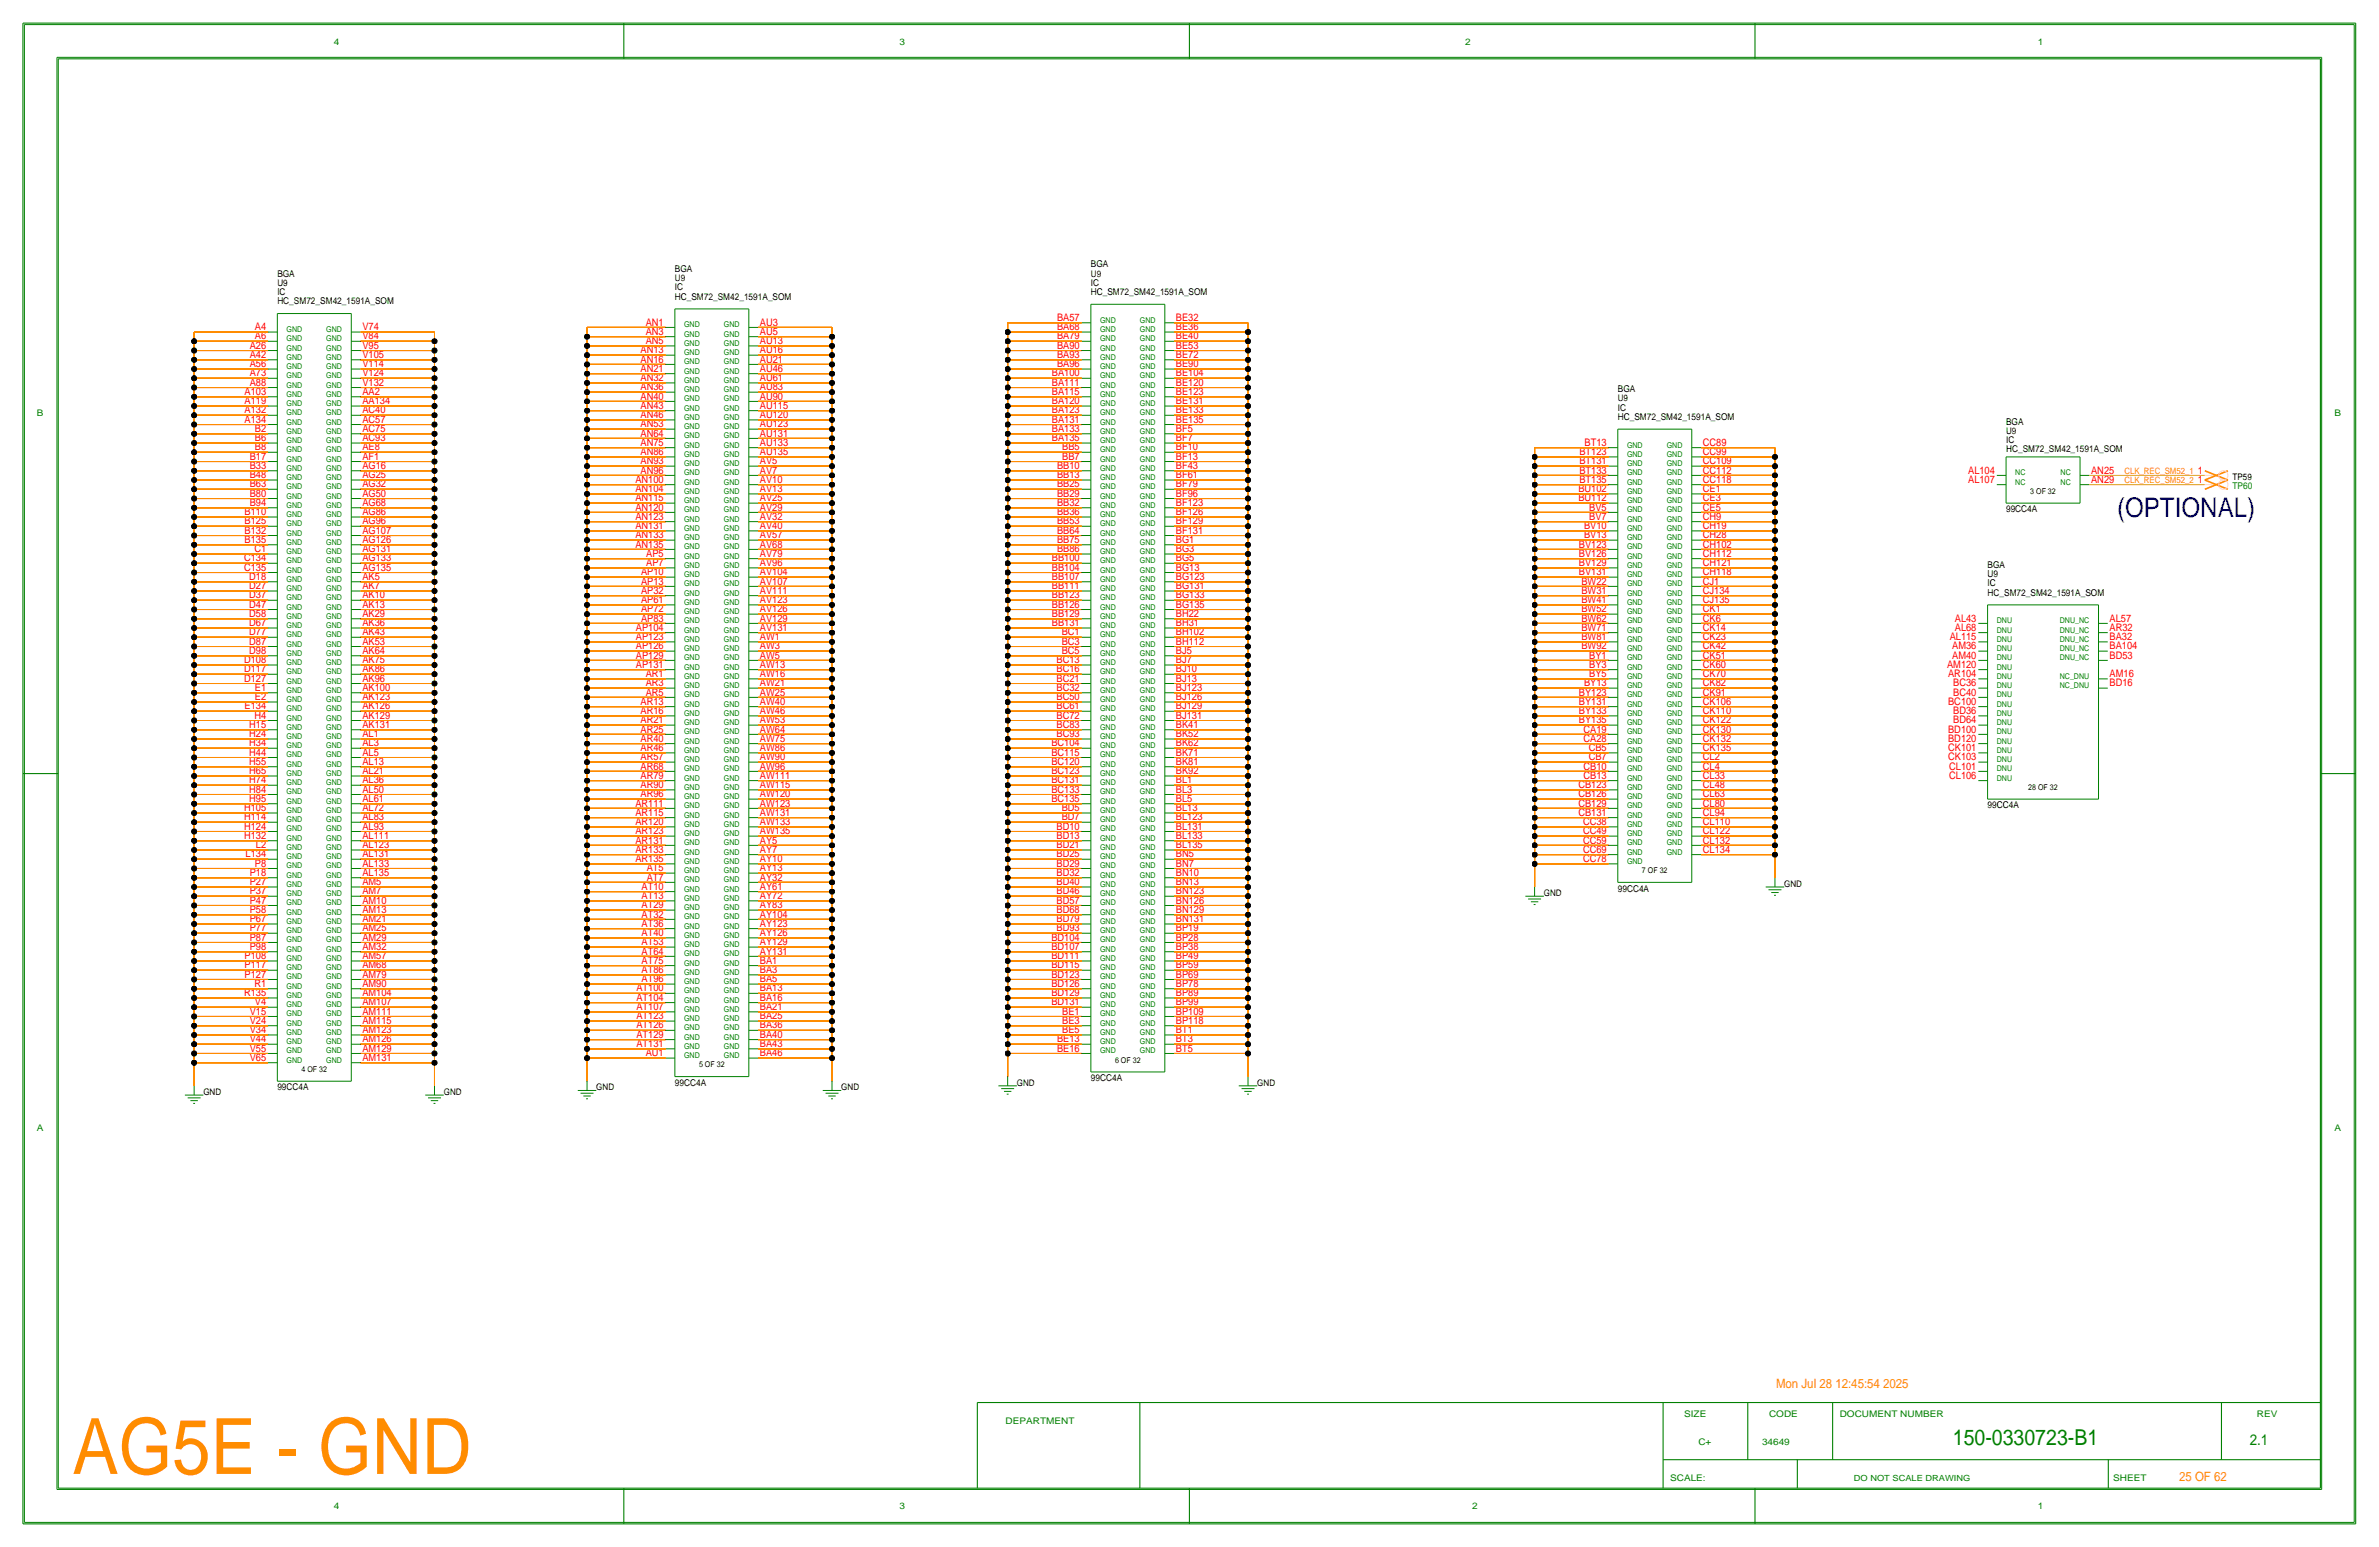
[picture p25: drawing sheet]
<svg xmlns="http://www.w3.org/2000/svg" width="654mm" height="425mm" viewBox="0 0 654 425" stroke-linecap="round" stroke-linejoin="round" font-family="sans-serif">
<defs><g id="words">
<text font-size="21.3" x="19.9" y="404.8">AG5E - GND</text>
<text font-size="7.4" x="581.7" y="142">(OPTIONAL)</text>
<text font-size="6" x="536.5" y="397">150-0330723-B1</text>
<text font-size="4.1" x="618.1" y="397">2.1</text>
<g font-size="3.5">
<text x="488" y="381.3">Mon Jul 28 12:45:54 2025</text>
<text x="598.7" y="406.8">25 OF 62</text>
</g>
<g font-size="2.9">
<text x="177.4" y="89.4">AN1</text>
<text x="208.8" y="89.4">AU3</text>
<text x="290.4" y="88.1">BA57</text>
<text x="323.1" y="88.1">BE32</text>
<text x="99.6" y="90.7">V74</text>
<text x="99.6" y="93.2">V84</text>
<text x="99.6" y="95.8">V95</text>
<text x="177.4" y="94.5">AN5</text>
<text x="177.4" y="91.9">AN3</text>
<text x="208.8" y="91.9">AU5</text>
<text x="208.8" y="94.5">AU13</text>
<text x="290.4" y="90.7">BA68</text>
<text x="290.4" y="93.2">BA79</text>
<text x="290.4" y="95.8">BA90</text>
<text x="323.1" y="90.7">BE36</text>
<text x="323.1" y="93.2">BE40</text>
<text x="323.1" y="95.8">BE53</text>
<text x="99.6" y="100.8">V114</text>
<text x="176" y="99.6">AN16</text>
<text x="176" y="97">AN13</text>
<text x="208.8" y="99.6">AU21</text>
<text x="208.8" y="97">AU16</text>
<text x="290.4" y="98.3">BA93</text>
<text x="290.4" y="100.8">BA96</text>
<text x="323.1" y="98.3">BE72</text>
<text x="323.1" y="100.8">BE90</text>
<text x="99.6" y="103.4">V124</text>
<text x="99.6" y="105.9">V132</text>
<text x="176" y="107.2">AN36</text>
<text x="176" y="104.6">AN32</text>
<text x="176" y="102.1">AN21</text>
<text x="208.8" y="102.1">AU46</text>
<text x="208.8" y="107.2">AU83</text>
<text x="208.8" y="104.6">AU61</text>
<text x="289" y="103.4">BA100</text>
<text x="289" y="105.9">BA111</text>
<text x="323.1" y="103.4">BE104</text>
<text x="323.1" y="105.9">BE120</text>
<text x="99.6" y="108.5">AA2</text>
<text x="99.6" y="113.5">AC40</text>
<text x="176" y="112.3">AN43</text>
<text x="176" y="109.7">AN40</text>
<text x="208.8" y="112.3">AU115</text>
<text x="208.8" y="109.7">AU90</text>
<text x="289" y="108.5">BA115</text>
<text x="289" y="111">BA120</text>
<text x="289" y="113.5">BA123</text>
<text x="323.1" y="108.5">BE123</text>
<text x="323.1" y="111">BE131</text>
<text x="323.1" y="113.5">BE133</text>
<text x="99.6" y="118.6">AC75</text>
<text x="176" y="119.9">AN64</text>
<text x="176" y="117.3">AN53</text>
<text x="176" y="114.8">AN46</text>
<text x="208.8" y="119.9">AU131</text>
<text x="208.8" y="117.3">AU123</text>
<text x="208.8" y="114.8">AU120</text>
<text x="289" y="116.1">BA131</text>
<text x="289" y="118.6">BA133</text>
<text x="323.1" y="116.1">BE135</text>
<text x="323.1" y="118.6">BF5</text>
<text x="99.6" y="121.2">AC93</text>
<text x="99.6" y="123.7">AE8</text>
<text x="176" y="125">AN86</text>
<text x="176" y="122.4">AN75</text>
<text x="208.8" y="125">AU135</text>
<text x="289" y="121.2">BA135</text>
<text x="291.9" y="123.7">BB5</text>
<text x="323.1" y="121.2">BF7</text>
<text x="323.1" y="123.7">BF10</text>
<text x="433.9" y="125">BT123</text>
<text x="435.4" y="122.4">BT13</text>
<text x="467.9" y="122.4">CC89</text>
<text x="467.9" y="125">CC99</text>
<text x="99.6" y="128.8">AG16</text>
<text x="99.6" y="131.3">AG25</text>
<text x="176" y="130">AN96</text>
<text x="176" y="127.5">AN93</text>
<text x="208.8" y="127.5">AV5</text>
<text x="290.4" y="128.8">BB10</text>
<text x="290.4" y="131.3">BB13</text>
<text x="291.9" y="126.2">BB7</text>
<text x="323.1" y="126.2">BF13</text>
<text x="323.1" y="128.8">BF43</text>
<text x="323.1" y="131.3">BF61</text>
<text x="433.9" y="127.5">BT131</text>
<text x="433.9" y="130">BT133</text>
<text x="467.9" y="127.5">CC109</text>
<text x="467.9" y="130">CC112</text>
<text x="540.8" y="130">AL104</text>
<text x="574.5" y="130">AN25</text>
<text x="603.9" y="130">1</text>
<text x="99.6" y="133.9">AG32</text>
<text x="99.6" y="136.4">AG50</text>
<text x="174.6" y="137.7">AN115</text>
<text x="174.6" y="135.1">AN104</text>
<text x="174.6" y="132.6">AN100</text>
<text x="208.8" y="137.7">AV25</text>
<text x="208.8" y="132.6">AV10</text>
<text x="290.4" y="136.4">BB29</text>
<text x="290.4" y="133.9">BB25</text>
<text x="323.1" y="133.9">BF79</text>
<text x="323.1" y="136.4">BF96</text>
<text x="433.7" y="137.7">BU112</text>
<text x="433.7" y="135.1">BU102</text>
<text x="433.9" y="132.6">BT135</text>
<text x="467.9" y="135.1">CE1</text>
<text x="467.9" y="132.6">CC118</text>
<text x="467.9" y="137.7">CE3</text>
<text x="540.8" y="132.6">AL107</text>
<text x="574.5" y="132.6">AN29</text>
<text x="603.9" y="132.6">1</text>
<text x="99.6" y="141.5">AG86</text>
<text x="174.6" y="142.7">AN123</text>
<text x="174.6" y="140.2">AN120</text>
<text x="208.8" y="142.7">AV32</text>
<text x="290.4" y="138.9">BB32</text>
<text x="290.4" y="141.5">BB36</text>
<text x="323.1" y="138.9">BF123</text>
<text x="323.1" y="141.5">BF126</text>
<text x="436.6" y="140.2">BV5</text>
<text x="436.6" y="142.7">BV7</text>
<text x="467.9" y="140.2">CE5</text>
<text x="467.9" y="142.7">CH9</text>
<text x="99.6" y="144">AG96</text>
<text x="99.6" y="146.6">AG107</text>
<text x="174.6" y="147.8">AN133</text>
<text x="174.6" y="145.3">AN131</text>
<text x="290.4" y="144">BB53</text>
<text x="290.4" y="149.1">BB75</text>
<text x="290.4" y="146.6">BB64</text>
<text x="323.1" y="144">BF129</text>
<text x="323.1" y="146.6">BF131</text>
<text x="323.1" y="149.1">BG1</text>
<text x="435.2" y="145.3">BV10</text>
<text x="435.2" y="147.8">BV13</text>
<text x="467.9" y="145.3">CH19</text>
<text x="467.9" y="147.8">CH28</text>
<text x="99.6" y="151.6">AG131</text>
<text x="99.6" y="154.2">AG133</text>
<text x="174.6" y="150.4">AN135</text>
<text x="177.6" y="155.4">AP7</text>
<text x="177.6" y="152.9">AP5</text>
<text x="289" y="154.2">BB100</text>
<text x="290.4" y="151.6">BB86</text>
<text x="323.1" y="151.6">BG3</text>
<text x="323.1" y="154.2">BG5</text>
<text x="433.8" y="150.4">BV123</text>
<text x="433.8" y="152.9">BV126</text>
<text x="433.8" y="155.4">BV129</text>
<text x="467.9" y="150.4">CH102</text>
<text x="467.9" y="155.4">CH121</text>
<text x="467.9" y="152.9">CH112</text>
<text x="99.6" y="159.3">AK5</text>
<text x="99.6" y="161.8">AK7</text>
<text x="176.1" y="160.5">AP13</text>
<text x="176.1" y="158">AP10</text>
<text x="289" y="161.8">BB111</text>
<text x="289" y="159.3">BB107</text>
<text x="289" y="156.7">BB104</text>
<text x="323.1" y="156.7">BG13</text>
<text x="323.1" y="159.3">BG123</text>
<text x="323.1" y="161.8">BG131</text>
<text x="433.8" y="158">BV131</text>
<text x="434.5" y="160.5">BW22</text>
<text x="467.9" y="158">CH118</text>
<text x="467.9" y="160.5">CJ1</text>
<text x="99.6" y="164.3">AK10</text>
<text x="99.6" y="166.9">AK13</text>
<text x="176.1" y="165.6">AP61</text>
<text x="176.1" y="163.1">AP32</text>
<text x="289" y="164.3">BB123</text>
<text x="289" y="166.9">BB126</text>
<text x="323.1" y="164.3">BG133</text>
<text x="323.1" y="166.9">BG135</text>
<text x="434.5" y="163.1">BW31</text>
<text x="434.5" y="165.6">BW41</text>
<text x="467.9" y="163.1">CJ134</text>
<text x="467.9" y="165.6">CJ135</text>
<text x="99.6" y="169.4">AK29</text>
<text x="99.6" y="172">AK36</text>
<text x="174.7" y="173.2">AP104</text>
<text x="176.1" y="170.7">AP83</text>
<text x="176.1" y="168.1">AP72</text>
<text x="289" y="169.4">BB129</text>
<text x="289" y="172">BB131</text>
<text x="323.1" y="172">BH31</text>
<text x="323.1" y="169.4">BH22</text>
<text x="434.5" y="168.1">BW52</text>
<text x="434.5" y="170.7">BW62</text>
<text x="434.5" y="173.2">BW71</text>
<text x="467.9" y="168.1">CK1</text>
<text x="467.9" y="170.7">CK6</text>
<text x="467.9" y="173.2">CK14</text>
<text x="537.1" y="173.2">AL68</text>
<text x="537.1" y="170.7">AL43</text>
<text x="579.6" y="173.2">AR32</text>
<text x="579.6" y="170.7">AL57</text>
<text x="99.6" y="174.5">AK43</text>
<text x="99.6" y="177">AK53</text>
<text x="99.6" y="179.6">AK64</text>
<text x="174.7" y="178.3">AP126</text>
<text x="174.7" y="175.8">AP123</text>
<text x="291.7" y="179.6">BC5</text>
<text x="291.7" y="174.5">BC1</text>
<text x="291.7" y="177">BC3</text>
<text x="323.1" y="179.6">BJ5</text>
<text x="323.1" y="177">BH112</text>
<text x="323.1" y="174.5">BH102</text>
<text x="434.5" y="175.8">BW81</text>
<text x="434.5" y="178.3">BW92</text>
<text x="467.9" y="175.8">CK23</text>
<text x="467.9" y="178.3">CK42</text>
<text x="535.7" y="175.8">AL115</text>
<text x="536.4" y="178.3">AM36</text>
<text x="579.6" y="178.3">BA104</text>
<text x="579.6" y="175.8">BA32</text>
<text x="99.6" y="182.1">AK75</text>
<text x="99.6" y="184.7">AK86</text>
<text x="174.7" y="183.4">AP131</text>
<text x="174.7" y="180.8">AP129</text>
<text x="177.4" y="185.9">AR1</text>
<text x="208.8" y="185.9">AW16</text>
<text x="290.3" y="182.1">BC13</text>
<text x="290.3" y="184.7">BC16</text>
<text x="323.1" y="184.7">BJ10</text>
<text x="323.1" y="182.1">BJ7</text>
<text x="436.6" y="183.4">BY3</text>
<text x="436.6" y="180.8">BY1</text>
<text x="436.6" y="185.9">BY5</text>
<text x="467.9" y="180.8">CK51</text>
<text x="467.9" y="183.4">CK60</text>
<text x="467.9" y="185.9">CK70</text>
<text x="535" y="183.4">AM120</text>
<text x="535.3" y="185.9">AR104</text>
<text x="536.4" y="180.8">AM40</text>
<text x="579.6" y="185.9">AM16</text>
<text x="579.6" y="180.8">BD53</text>
<text x="177.4" y="188.5">AR3</text>
<text x="208.8" y="191">AW25</text>
<text x="208.8" y="188.5">AW21</text>
<text x="290.3" y="187.2">BC21</text>
<text x="290.3" y="189.7">BC32</text>
<text x="323.1" y="187.2">BJ13</text>
<text x="323.1" y="189.7">BJ123</text>
<text x="433.8" y="191">BY123</text>
<text x="435.2" y="188.5">BY13</text>
<text x="467.9" y="188.5">CK82</text>
<text x="467.9" y="191">CK91</text>
<text x="536.7" y="191">BC40</text>
<text x="536.7" y="188.5">BC36</text>
<text x="579.6" y="188.5">BD16</text>
<text x="176" y="196.1">AR16</text>
<text x="176" y="193.5">AR13</text>
<text x="208.8" y="196.1">AW46</text>
<text x="208.8" y="193.5">AW40</text>
<text x="290.3" y="192.3">BC50</text>
<text x="290.3" y="194.8">BC61</text>
<text x="290.3" y="197.4">BC72</text>
<text x="323.1" y="192.3">BJ126</text>
<text x="323.1" y="194.8">BJ129</text>
<text x="323.1" y="197.4">BJ131</text>
<text x="433.8" y="193.5">BY131</text>
<text x="433.8" y="196.1">BY133</text>
<text x="467.9" y="193.5">CK106</text>
<text x="467.9" y="196.1">CK110</text>
<text x="535.3" y="193.5">BC100</text>
<text x="536.7" y="196.1">BD36</text>
<text x="176" y="203.7">AR40</text>
<text x="176" y="201.2">AR25</text>
<text x="176" y="198.6">AR21</text>
<text x="208.8" y="203.7">AW75</text>
<text x="208.8" y="201.2">AW64</text>
<text x="208.8" y="198.6">AW53</text>
<text x="290.3" y="199.9">BC83</text>
<text x="290.3" y="202.4">BC93</text>
<text x="323.1" y="199.9">BK41</text>
<text x="323.1" y="202.4">BK52</text>
<text x="433.8" y="198.6">BY135</text>
<text x="435.1" y="201.2">CA19</text>
<text x="435.1" y="203.7">CA28</text>
<text x="467.9" y="198.6">CK122</text>
<text x="467.9" y="201.2">CK130</text>
<text x="467.9" y="203.7">CK132</text>
<text x="535.3" y="203.7">BD120</text>
<text x="535.3" y="201.2">BD100</text>
<text x="536.7" y="198.6">BD64</text>
<text x="99.6" y="207.5">AL5</text>
<text x="176" y="208.8">AR57</text>
<text x="176" y="206.2">AR46</text>
<text x="208.8" y="206.2">AW86</text>
<text x="288.9" y="205">BC104</text>
<text x="288.9" y="207.5">BC115</text>
<text x="323.1" y="205">BK62</text>
<text x="323.1" y="207.5">BK71</text>
<text x="436.5" y="206.2">CB5</text>
<text x="436.5" y="208.8">CB7</text>
<text x="467.9" y="206.2">CK135</text>
<text x="467.9" y="208.8">CL2</text>
<text x="535.3" y="208.8">CK103</text>
<text x="535.3" y="206.2">CK101</text>
<text x="99.6" y="210.1">AL13</text>
<text x="99.6" y="212.6">AL21</text>
<text x="99.6" y="215.1">AL36</text>
<text x="176" y="213.9">AR79</text>
<text x="176" y="211.3">AR68</text>
<text x="208.8" y="213.9">AW111</text>
<text x="208.8" y="211.3">AW96</text>
<text x="288.9" y="210.1">BC120</text>
<text x="288.9" y="212.6">BC123</text>
<text x="288.9" y="215.1">BC131</text>
<text x="323.1" y="210.1">BK81</text>
<text x="323.1" y="212.6">BK92</text>
<text x="323.1" y="215.1">BL1</text>
<text x="435.1" y="211.3">CB10</text>
<text x="435.1" y="213.9">CB13</text>
<text x="467.9" y="211.3">CL4</text>
<text x="467.9" y="213.9">CL33</text>
<text x="535.5" y="213.9">CL106</text>
<text x="535.5" y="211.3">CL101</text>
<text x="99.6" y="217.7">AL50</text>
<text x="99.6" y="220.2">AL61</text>
<text x="174.6" y="221.5">AR111</text>
<text x="176" y="218.9">AR96</text>
<text x="176" y="216.4">AR90</text>
<text x="208.8" y="218.9">AW120</text>
<text x="208.8" y="216.4">AW115</text>
<text x="288.9" y="217.7">BC133</text>
<text x="288.9" y="220.2">BC135</text>
<text x="323.1" y="217.7">BL3</text>
<text x="323.1" y="220.2">BL5</text>
<text x="433.7" y="216.4">CB123</text>
<text x="433.7" y="218.9">CB126</text>
<text x="433.7" y="221.5">CB129</text>
<text x="467.9" y="216.4">CL48</text>
<text x="467.9" y="218.9">CL63</text>
<text x="467.9" y="221.5">CL80</text>
<text x="99.6" y="222.8">AL72</text>
<text x="99.6" y="225.3">AL83</text>
<text x="99.6" y="227.8">AL93</text>
<text x="174.6" y="226.6">AR120</text>
<text x="174.6" y="224">AR115</text>
<text x="208.8" y="226.6">AW133</text>
<text x="208.8" y="224">AW131</text>
<text x="290.3" y="227.8">BD10</text>
<text x="291.7" y="222.8">BD5</text>
<text x="291.7" y="225.3">BD7</text>
<text x="323.1" y="225.3">BL123</text>
<text x="323.1" y="227.8">BL131</text>
<text x="323.1" y="222.8">BL13</text>
<text x="433.7" y="224">CB131</text>
<text x="434.9" y="226.6">CC38</text>
<text x="467.9" y="224">CL94</text>
<text x="467.9" y="226.6">CL110</text>
<text x="99.6" y="230.4">AL111</text>
<text x="99.6" y="232.9">AL123</text>
<text x="174.6" y="231.6">AR131</text>
<text x="174.6" y="229.1">AR123</text>
<text x="208.8" y="229.1">AW135</text>
<text x="290.3" y="230.4">BD13</text>
<text x="290.3" y="232.9">BD21</text>
<text x="323.1" y="230.4">BL133</text>
<text x="323.1" y="232.9">BL135</text>
<text x="434.9" y="229.1">CC49</text>
<text x="434.9" y="231.6">CC59</text>
<text x="467.9" y="229.1">CL122</text>
<text x="467.9" y="231.6">CL132</text>
<text x="99.6" y="235.5">AL131</text>
<text x="99.6" y="238">AL133</text>
<text x="174.6" y="236.7">AR135</text>
<text x="174.6" y="234.2">AR133</text>
<text x="177.7" y="239.3">AT5</text>
<text x="208.8" y="236.7">AY10</text>
<text x="290.3" y="235.5">BD25</text>
<text x="290.3" y="238">BD29</text>
<text x="323.1" y="235.5">BN5</text>
<text x="323.1" y="238">BN7</text>
<text x="434.9" y="234.2">CC69</text>
<text x="434.9" y="236.7">CC78</text>
<text x="467.9" y="234.2">CL134</text>
<text x="99.6" y="240.5">AL135</text>
<text x="99.6" y="243.1">AM5</text>
<text x="99.6" y="245.6">AM7</text>
<text x="176.3" y="244.3">AT10</text>
<text x="177.7" y="241.8">AT7</text>
<text x="208.8" y="241.8">AY32</text>
<text x="290.3" y="240.5">BD32</text>
<text x="290.3" y="243.1">BD40</text>
<text x="290.3" y="245.6">BD46</text>
<text x="323.1" y="240.5">BN10</text>
<text x="323.1" y="243.1">BN13</text>
<text x="323.1" y="245.6">BN123</text>
<text x="99.6" y="248.2">AM10</text>
<text x="99.6" y="250.7">AM13</text>
<text x="176.3" y="252">AT32</text>
<text x="176.3" y="249.4">AT29</text>
<text x="176.3" y="246.9">AT13</text>
<text x="208.8" y="252">AY104</text>
<text x="290.3" y="248.2">BD57</text>
<text x="290.3" y="250.7">BD68</text>
<text x="323.1" y="248.2">BN126</text>
<text x="323.1" y="250.7">BN129</text>
<text x="99.6" y="253.2">AM21</text>
<text x="99.6" y="255.8">AM25</text>
<text x="176.3" y="257">AT40</text>
<text x="176.3" y="254.5">AT36</text>
<text x="290.3" y="253.2">BD79</text>
<text x="290.3" y="255.8">BD93</text>
<text x="323.1" y="253.2">BN131</text>
<text x="323.1" y="255.8">BP19</text>
<text x="99.6" y="258.3">AM29</text>
<text x="99.6" y="260.9">AM32</text>
<text x="99.6" y="263.4">AM57</text>
<text x="176.3" y="262.1">AT64</text>
<text x="176.3" y="259.6">AT53</text>
<text x="288.9" y="258.3">BD104</text>
<text x="288.9" y="260.9">BD107</text>
<text x="288.9" y="263.4">BD111</text>
<text x="323.1" y="258.3">BP28</text>
<text x="323.1" y="260.9">BP38</text>
<text x="323.1" y="263.4">BP49</text>
<text x="99.6" y="265.9">AM68</text>
<text x="99.6" y="268.5">AM79</text>
<text x="176.3" y="269.7">AT96</text>
<text x="176.3" y="267.2">AT86</text>
<text x="176.3" y="264.7">AT75</text>
<text x="288.9" y="265.9">BD115</text>
<text x="288.9" y="268.5">BD123</text>
<text x="323.1" y="265.9">BP59</text>
<text x="323.1" y="268.5">BP69</text>
<text x="99.6" y="271">AM90</text>
<text x="99.6" y="273.6">AM104</text>
<text x="174.9" y="274.8">AT104</text>
<text x="174.9" y="272.3">AT100</text>
<text x="288.9" y="271">BD126</text>
<text x="288.9" y="273.6">BD129</text>
<text x="323.1" y="271">BP78</text>
<text x="323.1" y="273.6">BP89</text>
<text x="68.6" y="278.6">V15</text>
<text x="68.6" y="281.2">V24</text>
<text x="70" y="276.1">V4</text>
<text x="99.6" y="276.1">AM107</text>
<text x="99.6" y="278.6">AM111</text>
<text x="99.6" y="281.2">AM115</text>
<text x="174.9" y="279.9">AT123</text>
<text x="174.9" y="277.4">AT107</text>
<text x="288.9" y="276.1">BD131</text>
<text x="291.9" y="278.6">BE1</text>
<text x="291.9" y="281.2">BE3</text>
<text x="323.1" y="276.1">BP99</text>
<text x="323.1" y="278.6">BP109</text>
<text x="323.1" y="281.2">BP118</text>
<text x="68.6" y="283.7">V34</text>
<text x="68.6" y="286.3">V44</text>
<text x="99.6" y="283.7">AM123</text>
<text x="99.6" y="286.3">AM126</text>
<text x="174.9" y="287.5">AT131</text>
<text x="174.9" y="285">AT129</text>
<text x="174.9" y="282.4">AT126</text>
<text x="290.4" y="286.3">BE13</text>
<text x="291.9" y="283.7">BE5</text>
<text x="323.1" y="283.7">BT1</text>
<text x="323.1" y="286.3">BT3</text>
<text x="68.6" y="288.8">V55</text>
<text x="68.6" y="291.3">V65</text>
<text x="177.4" y="290.1">AU1</text>
<text x="290.4" y="288.8">BE16</text>
<text x="323.1" y="288.8">BT5</text>
</g>
<g font-size="2.9" fill="#f00">
<text x="68.6" y="95.8">A26</text>
<text x="70" y="90.7">A4</text>
<text x="70" y="93.2">A6</text>
<text x="68.6" y="98.3">A42</text>
<text x="68.6" y="100.8">A56</text>
<text x="99.6" y="98.3">V105</text>
<text x="68.6" y="103.4">A73</text>
<text x="68.6" y="105.9">A88</text>
<text x="67.2" y="108.5">A103</text>
<text x="67.2" y="111">A119</text>
<text x="67.2" y="113.5">A132</text>
<text x="99.6" y="111">AA134</text>
<text x="67.2" y="116.1">A134</text>
<text x="70" y="118.6">B2</text>
<text x="99.6" y="116.1">AC57</text>
<text x="70" y="121.2">B6</text>
<text x="70" y="123.7">B8</text>
<text x="208.8" y="122.4">AU133</text>
<text x="68.6" y="126.2">B17</text>
<text x="68.6" y="128.8">B33</text>
<text x="68.6" y="131.3">B48</text>
<text x="99.6" y="126.2">AF1</text>
<text x="208.8" y="130">AV7</text>
<text x="68.6" y="133.9">B63</text>
<text x="68.6" y="136.4">B80</text>
<text x="208.8" y="135.1">AV13</text>
<text x="67.2" y="141.5">B110</text>
<text x="68.6" y="138.9">B94</text>
<text x="99.6" y="138.9">AG68</text>
<text x="208.8" y="140.2">AV29</text>
<text x="67.2" y="144">B125</text>
<text x="67.2" y="146.6">B132</text>
<text x="67.2" y="149.1">B135</text>
<text x="99.6" y="149.1">AG126</text>
<text x="208.8" y="145.3">AV40</text>
<text x="208.8" y="147.8">AV57</text>
<text x="67.1" y="154.2">C134</text>
<text x="69.9" y="151.6">C1</text>
<text x="208.8" y="150.4">AV68</text>
<text x="208.8" y="152.9">AV79</text>
<text x="208.8" y="155.4">AV96</text>
<text x="67.1" y="156.7">C135</text>
<text x="68.5" y="159.3">D18</text>
<text x="68.5" y="161.8">D27</text>
<text x="99.6" y="156.7">AG135</text>
<text x="208.8" y="158">AV104</text>
<text x="208.8" y="160.5">AV107</text>
<text x="68.5" y="164.3">D37</text>
<text x="68.5" y="166.9">D47</text>
<text x="208.8" y="163.1">AV111</text>
<text x="208.8" y="165.6">AV123</text>
<text x="68.5" y="169.4">D58</text>
<text x="68.5" y="172">D67</text>
<text x="208.8" y="168.1">AV126</text>
<text x="208.8" y="170.7">AV129</text>
<text x="208.8" y="173.2">AV131</text>
<text x="68.5" y="174.5">D77</text>
<text x="68.5" y="177">D87</text>
<text x="68.5" y="179.6">D98</text>
<text x="208.8" y="175.8">AW1</text>
<text x="208.8" y="178.3">AW3</text>
<text x="67.1" y="182.1">D108</text>
<text x="67.1" y="184.7">D117</text>
<text x="208.8" y="180.8">AW5</text>
<text x="208.8" y="183.4">AW13</text>
<text x="67.1" y="187.2">D127</text>
<text x="70" y="189.7">E1</text>
<text x="99.6" y="189.7">AK100</text>
<text x="99.6" y="187.2">AK96</text>
<text x="177.4" y="191">AR5</text>
<text x="67.2" y="194.8">E134</text>
<text x="69.9" y="197.4">H4</text>
<text x="70" y="192.3">E2</text>
<text x="99.6" y="197.4">AK129</text>
<text x="99.6" y="194.8">AK126</text>
<text x="99.6" y="192.3">AK123</text>
<text x="68.5" y="199.9">H15</text>
<text x="68.5" y="202.4">H24</text>
<text x="99.6" y="202.4">AL1</text>
<text x="99.6" y="199.9">AK131</text>
<text x="68.5" y="205">H34</text>
<text x="68.5" y="207.5">H44</text>
<text x="99.6" y="205">AL3</text>
<text x="208.8" y="208.8">AW90</text>
<text x="68.5" y="210.1">H55</text>
<text x="68.5" y="212.6">H65</text>
<text x="68.5" y="215.1">H74</text>
<text x="68.5" y="217.7">H84</text>
<text x="68.5" y="220.2">H95</text>
<text x="208.8" y="221.5">AW123</text>
<text x="67.1" y="222.8">H105</text>
<text x="67.1" y="225.3">H114</text>
<text x="67.1" y="227.8">H124</text>
<text x="67.1" y="230.4">H132</text>
<text x="70.3" y="232.9">L2</text>
<text x="208.8" y="231.6">AY5</text>
<text x="67.5" y="235.5">L134</text>
<text x="70" y="238">P8</text>
<text x="208.8" y="239.3">AY13</text>
<text x="208.8" y="234.2">AY7</text>
<text x="68.6" y="240.5">P18</text>
<text x="68.6" y="243.1">P27</text>
<text x="68.6" y="245.6">P37</text>
<text x="208.8" y="244.3">AY61</text>
<text x="68.6" y="248.2">P47</text>
<text x="68.6" y="250.7">P58</text>
<text x="208.8" y="249.4">AY83</text>
<text x="208.8" y="246.9">AY72</text>
<text x="68.6" y="253.2">P67</text>
<text x="68.6" y="255.8">P77</text>
<text x="208.8" y="254.5">AY123</text>
<text x="208.8" y="257">AY126</text>
<text x="67.2" y="263.4">P108</text>
<text x="68.6" y="258.3">P87</text>
<text x="68.6" y="260.9">P98</text>
<text x="208.8" y="259.6">AY129</text>
<text x="208.8" y="262.1">AY131</text>
<text x="67.2" y="265.9">P117</text>
<text x="67.2" y="268.5">P127</text>
<text x="208.8" y="264.7">BA1</text>
<text x="208.8" y="267.2">BA3</text>
<text x="208.8" y="269.7">BA5</text>
<text x="67.1" y="273.6">R135</text>
<text x="69.9" y="271">R1</text>
<text x="208.8" y="274.8">BA16</text>
<text x="208.8" y="272.3">BA13</text>
<text x="208.8" y="279.9">BA25</text>
<text x="208.8" y="277.4">BA21</text>
<text x="208.8" y="287.5">BA43</text>
<text x="208.8" y="285">BA40</text>
<text x="208.8" y="282.4">BA36</text>
<text x="99.6" y="288.8">AM129</text>
<text x="99.6" y="291.3">AM131</text>
<text x="208.8" y="290.1">BA46</text>
</g>
<g font-size="2.6">
<text x="76.2" y="75.9">BGA</text>
<text x="185.4" y="74.7">BGA</text>
<text x="299.7" y="73.4">BGA</text>
<text x="76.2" y="81">IC</text>
<text x="76.2" y="83.6">HC_SM72_SM42_1591A_SOM</text>
<text x="185.4" y="79.8">IC</text>
<text x="185.4" y="82.3">HC_SM72_SM42_1591A_SOM</text>
<text x="299.7" y="81">HC_SM72_SM42_1591A_SOM</text>
<text x="299.7" y="78.5">IC</text>
<text x="444.5" y="107.7">BGA</text>
<text x="444.5" y="112.8">IC</text>
<text x="444.5" y="115.3">HC_SM72_SM42_1591A_SOM</text>
<text x="551.2" y="116.6">BGA</text>
<text x="551.2" y="121.7">IC</text>
<text x="551.2" y="124.2">HC_SM72_SM42_1591A_SOM</text>
<text x="613.4" y="134.4">TP60</text>
<text x="551.2" y="140.7">99CC4A</text>
<text x="546.1" y="156">BGA</text>
<text x="546.1" y="158.5">U9</text>
<text x="546.1" y="161">IC</text>
<text x="546.1" y="163.6">HC_SM72_SM42_1591A_SOM</text>
<text x="546.1" y="222">99CC4A</text>
<text x="444.5" y="244.9">99CC4A</text>
<text x="76.2" y="299.5">99CC4A</text>
<text x="185.4" y="298.2">99CC4A</text>
<text x="299.7" y="296.9">99CC4A</text>
</g>
<text font-size="2.5" fill="#008000" x="91.7" y="12.2">4</text>
<g font-size="2.5">
<text x="247.1" y="12.2">3</text>
<text x="402.5" y="12.2">2</text>
<text x="559.9" y="12.2">1</text>
<text x="185.4" y="77.2">U9</text>
<text x="299.7" y="75.9">U9</text>
<text x="76.2" y="78.5">U9</text>
<text x="444.5" y="110.2">U9</text>
<text x="10.2" y="114.3">B</text>
<text x="551.2" y="119.1">U9</text>
<text x="641.4" y="114.3">B</text>
<text x="613.4" y="131.8">TP59</text>
<text x="490.2" y="243.6">GND</text>
<text x="424.2" y="246.1">GND</text>
<text x="163.8" y="299.5">GND</text>
<text x="231.1" y="299.5">GND</text>
<text x="279.4" y="298.2">GND</text>
<text x="345.4" y="298.2">GND</text>
<text x="55.9" y="300.7">GND</text>
<text x="121.9" y="300.7">GND</text>
<text x="10.2" y="310.6">A</text>
<text x="641.4" y="310.6">A</text>
<text x="462.7" y="389.1">SIZE</text>
<text x="486.1" y="389.1">CODE</text>
<text x="505.5" y="389.1">DOCUMENT NUMBER</text>
<text x="620.1" y="389.1">REV</text>
<text x="276.3" y="391.1">DEPARTMENT</text>
<text x="466.6" y="397">C+</text>
<text x="484.1" y="397">34649</text>
<text x="458.9" y="406.8">SCALE:</text>
<text x="580.6" y="406.8">SHEET</text>
<text x="91.7" y="414.5">4</text>
<text x="247.1" y="414.5">3</text>
<text x="404.5" y="414.5">2</text>
<text x="559.9" y="414.5">1</text>
</g>
<g font-size="2.4">
<text x="583.7" y="130">CLK_REC_SM52_1</text>
<text x="583.7" y="132.6">CLK_REC_SM52_2</text>
</g>
<text font-size="2.3" x="509.4" y="406.8">DO NOT SCALE DRAWING</text>
<g font-size="2.2">
<text x="188" y="89.9">GND</text>
<text x="198.9" y="89.9">GND</text>
<text x="302.3" y="88.6">GND</text>
<text x="313.2" y="88.6">GND</text>
<text x="78.7" y="91.2">GND</text>
<text x="78.7" y="93.7">GND</text>
<text x="89.7" y="91.2">GND</text>
<text x="89.7" y="93.7">GND</text>
<text x="188" y="95">GND</text>
<text x="188" y="92.5">GND</text>
<text x="198.9" y="95">GND</text>
<text x="198.9" y="92.5">GND</text>
<text x="302.3" y="91.2">GND</text>
<text x="302.3" y="93.7">GND</text>
<text x="313.2" y="91.2">GND</text>
<text x="313.2" y="93.7">GND</text>
<text x="78.7" y="96.3">GND</text>
<text x="78.7" y="98.8">GND</text>
<text x="78.7" y="101.3">GND</text>
<text x="89.7" y="98.8">GND</text>
<text x="89.7" y="96.3">GND</text>
<text x="89.7" y="101.3">GND</text>
<text x="188" y="100.1">GND</text>
<text x="188" y="97.5">GND</text>
<text x="198.9" y="100.1">GND</text>
<text x="198.9" y="97.5">GND</text>
<text x="302.3" y="96.3">GND</text>
<text x="302.3" y="98.8">GND</text>
<text x="302.3" y="101.3">GND</text>
<text x="313.2" y="96.3">GND</text>
<text x="313.2" y="98.8">GND</text>
<text x="313.2" y="101.3">GND</text>
<text x="78.7" y="103.9">GND</text>
<text x="78.7" y="106.4">GND</text>
<text x="89.7" y="103.9">GND</text>
<text x="89.7" y="106.4">GND</text>
<text x="188" y="107.7">GND</text>
<text x="188" y="105.2">GND</text>
<text x="188" y="102.6">GND</text>
<text x="198.9" y="107.7">GND</text>
<text x="198.9" y="105.2">GND</text>
<text x="198.9" y="102.6">GND</text>
<text x="302.3" y="103.9">GND</text>
<text x="302.3" y="106.4">GND</text>
<text x="313.2" y="103.9">GND</text>
<text x="313.2" y="106.4">GND</text>
<text x="78.7" y="109">GND</text>
<text x="78.7" y="111.5">GND</text>
<text x="89.7" y="111.5">GND</text>
<text x="89.7" y="109">GND</text>
<text x="188" y="112.8">GND</text>
<text x="188" y="110.2">GND</text>
<text x="198.9" y="110.2">GND</text>
<text x="198.9" y="112.8">GND</text>
<text x="302.3" y="109">GND</text>
<text x="302.3" y="111.5">GND</text>
<text x="313.2" y="109">GND</text>
<text x="313.2" y="111.5">GND</text>
<text x="78.7" y="114">GND</text>
<text x="78.7" y="116.6">GND</text>
<text x="78.7" y="119.1">GND</text>
<text x="89.7" y="116.6">GND</text>
<text x="89.7" y="114">GND</text>
<text x="89.7" y="119.1">GND</text>
<text x="188" y="117.9">GND</text>
<text x="188" y="115.3">GND</text>
<text x="198.9" y="117.9">GND</text>
<text x="198.9" y="115.3">GND</text>
<text x="302.3" y="114">GND</text>
<text x="302.3" y="116.6">GND</text>
<text x="302.3" y="119.1">GND</text>
<text x="313.2" y="114">GND</text>
<text x="313.2" y="116.6">GND</text>
<text x="313.2" y="119.1">GND</text>
<text x="78.7" y="121.7">GND</text>
<text x="78.7" y="124.2">GND</text>
<text x="89.7" y="121.7">GND</text>
<text x="89.7" y="124.2">GND</text>
<text x="188" y="125.5">GND</text>
<text x="188" y="122.9">GND</text>
<text x="188" y="120.4">GND</text>
<text x="198.9" y="125.5">GND</text>
<text x="198.9" y="120.4">GND</text>
<text x="198.9" y="122.9">GND</text>
<text x="302.3" y="121.7">GND</text>
<text x="302.3" y="124.2">GND</text>
<text x="313.2" y="121.7">GND</text>
<text x="313.2" y="124.2">GND</text>
<text x="447" y="122.9">GND</text>
<text x="447" y="125.5">GND</text>
<text x="458" y="122.9">GND</text>
<text x="458" y="125.5">GND</text>
<text x="78.7" y="126.7">GND</text>
<text x="78.7" y="129.3">GND</text>
<text x="78.7" y="131.8">GND</text>
<text x="89.7" y="126.7">GND</text>
<text x="89.7" y="129.3">GND</text>
<text x="89.7" y="131.8">GND</text>
<text x="188" y="130.6">GND</text>
<text x="188" y="128">GND</text>
<text x="198.9" y="128">GND</text>
<text x="198.9" y="130.6">GND</text>
<text x="302.3" y="129.3">GND</text>
<text x="302.3" y="131.8">GND</text>
<text x="302.3" y="126.7">GND</text>
<text x="313.2" y="126.7">GND</text>
<text x="313.2" y="129.3">GND</text>
<text x="313.2" y="131.8">GND</text>
<text x="447" y="128">GND</text>
<text x="447" y="130.6">GND</text>
<text x="458" y="128">GND</text>
<text x="458" y="130.6">GND</text>
<text x="553.7" y="130.6">NC</text>
<text x="566.2" y="130.6">NC</text>
<text x="78.7" y="134.4">GND</text>
<text x="78.7" y="136.9">GND</text>
<text x="89.7" y="134.4">GND</text>
<text x="89.7" y="136.9">GND</text>
<text x="188" y="135.6">GND</text>
<text x="188" y="133.1">GND</text>
<text x="198.9" y="133.1">GND</text>
<text x="198.9" y="135.6">GND</text>
<text x="302.3" y="136.9">GND</text>
<text x="302.3" y="134.4">GND</text>
<text x="313.2" y="134.4">GND</text>
<text x="313.2" y="136.9">GND</text>
<text x="447" y="133.1">GND</text>
<text x="447" y="135.6">GND</text>
<text x="458" y="135.6">GND</text>
<text x="458" y="133.1">GND</text>
<text x="553.7" y="133.1">NC</text>
<text x="557.8" y="135.6">3 OF 32</text>
<text x="566.2" y="133.1">NC</text>
<text x="78.7" y="139.4">GND</text>
<text x="78.7" y="142">GND</text>
<text x="89.7" y="139.4">GND</text>
<text x="89.7" y="142">GND</text>
<text x="188" y="143.3">GND</text>
<text x="188" y="140.7">GND</text>
<text x="188" y="138.2">GND</text>
<text x="198.9" y="143.3">GND</text>
<text x="198.9" y="138.2">GND</text>
<text x="198.9" y="140.7">GND</text>
<text x="302.3" y="139.4">GND</text>
<text x="302.3" y="142">GND</text>
<text x="313.2" y="139.4">GND</text>
<text x="313.2" y="142">GND</text>
<text x="447" y="138.2">GND</text>
<text x="447" y="140.7">GND</text>
<text x="447" y="143.3">GND</text>
<text x="458" y="140.7">GND</text>
<text x="458" y="138.2">GND</text>
<text x="458" y="143.3">GND</text>
<text x="78.7" y="144.5">GND</text>
<text x="78.7" y="147.1">GND</text>
<text x="78.7" y="149.6">GND</text>
<text x="89.7" y="149.6">GND</text>
<text x="89.7" y="144.5">GND</text>
<text x="89.7" y="147.1">GND</text>
<text x="188" y="148.3">GND</text>
<text x="188" y="145.8">GND</text>
<text x="198.9" y="145.8">GND</text>
<text x="198.9" y="148.3">GND</text>
<text x="302.3" y="144.5">GND</text>
<text x="302.3" y="149.6">GND</text>
<text x="302.3" y="147.1">GND</text>
<text x="313.2" y="144.5">GND</text>
<text x="313.2" y="147.1">GND</text>
<text x="313.2" y="149.6">GND</text>
<text x="447" y="145.8">GND</text>
<text x="447" y="148.3">GND</text>
<text x="458" y="145.8">GND</text>
<text x="458" y="148.3">GND</text>
<text x="78.7" y="152.1">GND</text>
<text x="78.7" y="154.7">GND</text>
<text x="89.7" y="152.1">GND</text>
<text x="89.7" y="154.7">GND</text>
<text x="188" y="156">GND</text>
<text x="188" y="153.4">GND</text>
<text x="188" y="150.9">GND</text>
<text x="198.9" y="150.9">GND</text>
<text x="198.9" y="153.4">GND</text>
<text x="198.9" y="156">GND</text>
<text x="302.3" y="152.1">GND</text>
<text x="302.3" y="154.7">GND</text>
<text x="313.2" y="152.1">GND</text>
<text x="313.2" y="154.7">GND</text>
<text x="447" y="150.9">GND</text>
<text x="447" y="153.4">GND</text>
<text x="447" y="156">GND</text>
<text x="458" y="150.9">GND</text>
<text x="458" y="156">GND</text>
<text x="458" y="153.4">GND</text>
<text x="78.7" y="157.2">GND</text>
<text x="78.7" y="159.8">GND</text>
<text x="89.7" y="157.2">GND</text>
<text x="89.7" y="159.8">GND</text>
<text x="188" y="161">GND</text>
<text x="188" y="158.5">GND</text>
<text x="198.9" y="158.5">GND</text>
<text x="198.9" y="161">GND</text>
<text x="302.3" y="159.8">GND</text>
<text x="302.3" y="157.2">GND</text>
<text x="313.2" y="157.2">GND</text>
<text x="313.2" y="159.8">GND</text>
<text x="447" y="158.5">GND</text>
<text x="447" y="161">GND</text>
<text x="458" y="158.5">GND</text>
<text x="458" y="161">GND</text>
<text x="78.7" y="162.3">GND</text>
<text x="78.7" y="164.8">GND</text>
<text x="78.7" y="167.4">GND</text>
<text x="89.7" y="162.3">GND</text>
<text x="89.7" y="164.8">GND</text>
<text x="89.7" y="167.4">GND</text>
<text x="188" y="166.1">GND</text>
<text x="188" y="163.6">GND</text>
<text x="198.9" y="163.6">GND</text>
<text x="198.9" y="166.1">GND</text>
<text x="302.3" y="162.3">GND</text>
<text x="302.3" y="164.8">GND</text>
<text x="302.3" y="167.4">GND</text>
<text x="313.2" y="162.3">GND</text>
<text x="313.2" y="164.8">GND</text>
<text x="313.2" y="167.4">GND</text>
<text x="447" y="163.6">GND</text>
<text x="447" y="166.1">GND</text>
<text x="458" y="163.6">GND</text>
<text x="458" y="166.1">GND</text>
<text x="78.7" y="169.9">GND</text>
<text x="78.7" y="172.5">GND</text>
<text x="89.7" y="169.9">GND</text>
<text x="89.7" y="172.5">GND</text>
<text x="188" y="173.7">GND</text>
<text x="188" y="171.2">GND</text>
<text x="188" y="168.7">GND</text>
<text x="198.9" y="168.7">GND</text>
<text x="198.9" y="171.2">GND</text>
<text x="198.9" y="173.7">GND</text>
<text x="302.3" y="169.9">GND</text>
<text x="302.3" y="172.5">GND</text>
<text x="313.2" y="172.5">GND</text>
<text x="313.2" y="169.9">GND</text>
<text x="447" y="168.7">GND</text>
<text x="447" y="171.2">GND</text>
<text x="447" y="173.7">GND</text>
<text x="458" y="168.7">GND</text>
<text x="458" y="171.2">GND</text>
<text x="458" y="173.7">GND</text>
<text x="548.6" y="173.7">DNU</text>
<text x="548.6" y="171.2">DNU</text>
<text x="565.9" y="173.7">DNU_NC</text>
<text x="565.9" y="171.2">DNU_NC</text>
<text x="78.7" y="175">GND</text>
<text x="78.7" y="177.5">GND</text>
<text x="89.7" y="175">GND</text>
<text x="89.7" y="177.5">GND</text>
<text x="188" y="178.8">GND</text>
<text x="188" y="176.3">GND</text>
<text x="198.9" y="176.3">GND</text>
<text x="198.9" y="178.8">GND</text>
<text x="302.3" y="175">GND</text>
<text x="302.3" y="177.5">GND</text>
<text x="313.2" y="177.5">GND</text>
<text x="313.2" y="175">GND</text>
<text x="447" y="176.3">GND</text>
<text x="447" y="178.8">GND</text>
<text x="458" y="176.3">GND</text>
<text x="458" y="178.8">GND</text>
<text x="548.6" y="178.8">DNU</text>
<text x="548.6" y="176.3">DNU</text>
<text x="565.9" y="178.8">DNU_NC</text>
<text x="565.9" y="176.3">DNU_NC</text>
<text x="78.7" y="180.1">GND</text>
<text x="78.7" y="182.6">GND</text>
<text x="78.7" y="185.2">GND</text>
<text x="89.7" y="180.1">GND</text>
<text x="89.7" y="182.6">GND</text>
<text x="89.7" y="185.2">GND</text>
<text x="188" y="183.9">GND</text>
<text x="188" y="181.4">GND</text>
<text x="198.9" y="181.4">GND</text>
<text x="198.9" y="183.9">GND</text>
<text x="302.3" y="182.6">GND</text>
<text x="302.3" y="180.1">GND</text>
<text x="302.3" y="185.2">GND</text>
<text x="313.2" y="185.2">GND</text>
<text x="313.2" y="182.6">GND</text>
<text x="313.2" y="180.1">GND</text>
<text x="447" y="183.9">GND</text>
<text x="447" y="181.4">GND</text>
<text x="458" y="181.4">GND</text>
<text x="458" y="183.9">GND</text>
<text x="548.6" y="183.9">DNU</text>
<text x="548.6" y="181.4">DNU</text>
<text x="565.9" y="181.4">DNU_NC</text>
<text x="78.7" y="187.7">GND</text>
<text x="78.7" y="190.2">GND</text>
<text x="89.7" y="190.2">GND</text>
<text x="89.7" y="187.7">GND</text>
<text x="188" y="189">GND</text>
<text x="188" y="186.4">GND</text>
<text x="188" y="191.5">GND</text>
<text x="198.9" y="191.5">GND</text>
<text x="198.9" y="189">GND</text>
<text x="198.9" y="186.4">GND</text>
<text x="302.3" y="187.7">GND</text>
<text x="302.3" y="190.2">GND</text>
<text x="313.2" y="187.7">GND</text>
<text x="313.2" y="190.2">GND</text>
<text x="447" y="186.4">GND</text>
<text x="447" y="189">GND</text>
<text x="447" y="191.5">GND</text>
<text x="458" y="186.4">GND</text>
<text x="458" y="189">GND</text>
<text x="458" y="191.5">GND</text>
<text x="548.6" y="191.5">DNU</text>
<text x="548.6" y="189">DNU</text>
<text x="548.6" y="186.4">DNU</text>
<text x="565.9" y="189">NC_DNU</text>
<text x="565.9" y="186.4">NC_DNU</text>
<text x="78.7" y="192.8">GND</text>
<text x="78.7" y="195.3">GND</text>
<text x="78.7" y="197.9">GND</text>
<text x="89.7" y="197.9">GND</text>
<text x="89.7" y="195.3">GND</text>
<text x="89.7" y="192.8">GND</text>
<text x="188" y="196.6">GND</text>
<text x="188" y="194.1">GND</text>
<text x="198.9" y="196.6">GND</text>
<text x="198.9" y="194.1">GND</text>
<text x="302.3" y="192.8">GND</text>
<text x="302.3" y="195.3">GND</text>
<text x="302.3" y="197.9">GND</text>
<text x="313.2" y="192.8">GND</text>
<text x="313.2" y="195.3">GND</text>
<text x="313.2" y="197.9">GND</text>
<text x="447" y="194.1">GND</text>
<text x="447" y="196.6">GND</text>
<text x="458" y="194.1">GND</text>
<text x="458" y="196.6">GND</text>
<text x="548.6" y="196.6">DNU</text>
<text x="548.6" y="194.1">DNU</text>
<text x="78.7" y="200.4">GND</text>
<text x="78.7" y="202.9">GND</text>
<text x="89.7" y="202.9">GND</text>
<text x="89.7" y="200.4">GND</text>
<text x="188" y="201.7">GND</text>
<text x="188" y="199.1">GND</text>
<text x="198.9" y="201.7">GND</text>
<text x="198.9" y="199.1">GND</text>
<text x="302.3" y="200.4">GND</text>
<text x="302.3" y="202.9">GND</text>
<text x="313.2" y="200.4">GND</text>
<text x="313.2" y="202.9">GND</text>
<text x="447" y="199.1">GND</text>
<text x="447" y="201.7">GND</text>
<text x="458" y="199.1">GND</text>
<text x="458" y="201.7">GND</text>
<text x="548.6" y="201.7">DNU</text>
<text x="548.6" y="199.1">DNU</text>
<text x="78.7" y="205.5">GND</text>
<text x="78.7" y="208">GND</text>
<text x="89.7" y="205.5">GND</text>
<text x="89.7" y="208">GND</text>
<text x="188" y="209.3">GND</text>
<text x="188" y="206.8">GND</text>
<text x="188" y="204.2">GND</text>
<text x="198.9" y="206.8">GND</text>
<text x="198.9" y="204.2">GND</text>
<text x="198.9" y="209.3">GND</text>
<text x="302.3" y="205.5">GND</text>
<text x="302.3" y="208">GND</text>
<text x="313.2" y="205.5">GND</text>
<text x="313.2" y="208">GND</text>
<text x="447" y="204.2">GND</text>
<text x="447" y="206.8">GND</text>
<text x="447" y="209.3">GND</text>
<text x="458" y="204.2">GND</text>
<text x="458" y="206.8">GND</text>
<text x="458" y="209.3">GND</text>
<text x="548.6" y="209.3">DNU</text>
<text x="548.6" y="206.8">DNU</text>
<text x="548.6" y="204.2">DNU</text>
<text x="78.7" y="210.6">GND</text>
<text x="78.7" y="213.1">GND</text>
<text x="78.7" y="215.6">GND</text>
<text x="89.7" y="210.6">GND</text>
<text x="89.7" y="213.1">GND</text>
<text x="89.7" y="215.6">GND</text>
<text x="188" y="214.4">GND</text>
<text x="188" y="211.8">GND</text>
<text x="198.9" y="214.4">GND</text>
<text x="198.9" y="211.8">GND</text>
<text x="302.3" y="210.6">GND</text>
<text x="302.3" y="213.1">GND</text>
<text x="302.3" y="215.6">GND</text>
<text x="313.2" y="210.6">GND</text>
<text x="313.2" y="213.1">GND</text>
<text x="313.2" y="215.6">GND</text>
<text x="447" y="211.8">GND</text>
<text x="447" y="214.4">GND</text>
<text x="458" y="211.8">GND</text>
<text x="458" y="214.4">GND</text>
<text x="548.6" y="214.4">DNU</text>
<text x="548.6" y="211.8">DNU</text>
<text x="78.7" y="218.2">GND</text>
<text x="78.7" y="220.7">GND</text>
<text x="89.7" y="218.2">GND</text>
<text x="89.7" y="220.7">GND</text>
<text x="188" y="222">GND</text>
<text x="188" y="219.5">GND</text>
<text x="188" y="216.9">GND</text>
<text x="198.9" y="219.5">GND</text>
<text x="198.9" y="216.9">GND</text>
<text x="198.9" y="222">GND</text>
<text x="302.3" y="218.2">GND</text>
<text x="302.3" y="220.7">GND</text>
<text x="313.2" y="218.2">GND</text>
<text x="313.2" y="220.7">GND</text>
<text x="447" y="216.9">GND</text>
<text x="447" y="219.5">GND</text>
<text x="447" y="222">GND</text>
<text x="458" y="216.9">GND</text>
<text x="458" y="219.5">GND</text>
<text x="458" y="222">GND</text>
<text x="557.3" y="216.9">28 OF 32</text>
<text x="78.7" y="223.3">GND</text>
<text x="78.7" y="225.8">GND</text>
<text x="89.7" y="223.3">GND</text>
<text x="89.7" y="225.8">GND</text>
<text x="188" y="227.1">GND</text>
<text x="188" y="224.5">GND</text>
<text x="198.9" y="227.1">GND</text>
<text x="198.9" y="224.5">GND</text>
<text x="302.3" y="223.3">GND</text>
<text x="302.3" y="225.8">GND</text>
<text x="313.2" y="225.8">GND</text>
<text x="313.2" y="223.3">GND</text>
<text x="447" y="224.5">GND</text>
<text x="447" y="227.1">GND</text>
<text x="458" y="224.5">GND</text>
<text x="458" y="227.1">GND</text>
<text x="78.7" y="228.3">GND</text>
<text x="78.7" y="230.9">GND</text>
<text x="78.7" y="233.4">GND</text>
<text x="89.7" y="228.3">GND</text>
<text x="89.7" y="230.9">GND</text>
<text x="89.7" y="233.4">GND</text>
<text x="188" y="232.2">GND</text>
<text x="188" y="229.6">GND</text>
<text x="198.9" y="229.6">GND</text>
<text x="198.9" y="232.2">GND</text>
<text x="302.3" y="228.3">GND</text>
<text x="302.3" y="230.9">GND</text>
<text x="302.3" y="233.4">GND</text>
<text x="313.2" y="230.9">GND</text>
<text x="313.2" y="233.4">GND</text>
<text x="313.2" y="228.3">GND</text>
<text x="447" y="229.6">GND</text>
<text x="447" y="232.2">GND</text>
<text x="458" y="229.6">GND</text>
<text x="458" y="232.2">GND</text>
<text x="78.7" y="236">GND</text>
<text x="78.7" y="238.5">GND</text>
<text x="89.7" y="236">GND</text>
<text x="89.7" y="238.5">GND</text>
<text x="188" y="239.8">GND</text>
<text x="188" y="237.2">GND</text>
<text x="188" y="234.7">GND</text>
<text x="198.9" y="237.2">GND</text>
<text x="198.9" y="239.8">GND</text>
<text x="198.9" y="234.7">GND</text>
<text x="302.3" y="236">GND</text>
<text x="302.3" y="238.5">GND</text>
<text x="313.2" y="236">GND</text>
<text x="313.2" y="238.5">GND</text>
<text x="447" y="234.7">GND</text>
<text x="447" y="237.2">GND</text>
<text x="451.1" y="239.8">7 OF 32</text>
<text x="458" y="234.7">GND</text>
<text x="78.7" y="241">GND</text>
<text x="78.7" y="243.6">GND</text>
<text x="89.7" y="241">GND</text>
<text x="89.7" y="243.6">GND</text>
<text x="188" y="244.9">GND</text>
<text x="188" y="242.3">GND</text>
<text x="198.9" y="242.3">GND</text>
<text x="198.9" y="244.9">GND</text>
<text x="302.3" y="241">GND</text>
<text x="302.3" y="243.6">GND</text>
<text x="313.2" y="241">GND</text>
<text x="313.2" y="243.6">GND</text>
<text x="78.7" y="246.1">GND</text>
<text x="78.7" y="248.7">GND</text>
<text x="78.7" y="251.2">GND</text>
<text x="89.7" y="246.1">GND</text>
<text x="89.7" y="248.7">GND</text>
<text x="89.7" y="251.2">GND</text>
<text x="188" y="249.9">GND</text>
<text x="188" y="247.4">GND</text>
<text x="198.9" y="249.9">GND</text>
<text x="198.9" y="247.4">GND</text>
<text x="302.3" y="246.1">GND</text>
<text x="302.3" y="248.7">GND</text>
<text x="302.3" y="251.2">GND</text>
<text x="313.2" y="246.1">GND</text>
<text x="313.2" y="248.7">GND</text>
<text x="313.2" y="251.2">GND</text>
<text x="78.7" y="253.7">GND</text>
<text x="78.7" y="256.3">GND</text>
<text x="89.7" y="253.7">GND</text>
<text x="89.7" y="256.3">GND</text>
<text x="188" y="257.6">GND</text>
<text x="188" y="255">GND</text>
<text x="188" y="252.5">GND</text>
<text x="198.9" y="252.5">GND</text>
<text x="198.9" y="255">GND</text>
<text x="198.9" y="257.6">GND</text>
<text x="302.3" y="253.7">GND</text>
<text x="302.3" y="256.3">GND</text>
<text x="313.2" y="253.7">GND</text>
<text x="313.2" y="256.3">GND</text>
<text x="78.7" y="258.8">GND</text>
<text x="78.7" y="261.4">GND</text>
<text x="78.7" y="263.9">GND</text>
<text x="89.7" y="258.8">GND</text>
<text x="89.7" y="261.4">GND</text>
<text x="89.7" y="263.9">GND</text>
<text x="188" y="262.6">GND</text>
<text x="188" y="260.1">GND</text>
<text x="198.9" y="260.1">GND</text>
<text x="198.9" y="262.6">GND</text>
<text x="302.3" y="258.8">GND</text>
<text x="302.3" y="261.4">GND</text>
<text x="302.3" y="263.9">GND</text>
<text x="313.2" y="258.8">GND</text>
<text x="313.2" y="261.4">GND</text>
<text x="313.2" y="263.9">GND</text>
<text x="78.7" y="266.4">GND</text>
<text x="78.7" y="269">GND</text>
<text x="89.7" y="266.4">GND</text>
<text x="89.7" y="269">GND</text>
<text x="188" y="267.7">GND</text>
<text x="188" y="265.2">GND</text>
<text x="198.9" y="265.2">GND</text>
<text x="198.9" y="267.7">GND</text>
<text x="302.3" y="266.4">GND</text>
<text x="302.3" y="269">GND</text>
<text x="313.2" y="266.4">GND</text>
<text x="313.2" y="269">GND</text>
<text x="78.7" y="271.5">GND</text>
<text x="78.7" y="274.1">GND</text>
<text x="89.7" y="271.5">GND</text>
<text x="89.7" y="274.1">GND</text>
<text x="188" y="275.3">GND</text>
<text x="188" y="272.8">GND</text>
<text x="188" y="270.3">GND</text>
<text x="198.9" y="275.3">GND</text>
<text x="198.9" y="272.8">GND</text>
<text x="198.9" y="270.3">GND</text>
<text x="302.3" y="271.5">GND</text>
<text x="302.3" y="274.1">GND</text>
<text x="313.2" y="271.5">GND</text>
<text x="313.2" y="274.1">GND</text>
<text x="78.7" y="276.6">GND</text>
<text x="78.7" y="279.1">GND</text>
<text x="78.7" y="281.7">GND</text>
<text x="89.7" y="276.6">GND</text>
<text x="89.7" y="279.1">GND</text>
<text x="89.7" y="281.7">GND</text>
<text x="188" y="280.4">GND</text>
<text x="188" y="277.9">GND</text>
<text x="198.9" y="280.4">GND</text>
<text x="198.9" y="277.9">GND</text>
<text x="302.3" y="276.6">GND</text>
<text x="302.3" y="279.1">GND</text>
<text x="302.3" y="281.7">GND</text>
<text x="313.2" y="276.6">GND</text>
<text x="313.2" y="279.1">GND</text>
<text x="313.2" y="281.7">GND</text>
<text x="78.7" y="284.2">GND</text>
<text x="78.7" y="286.8">GND</text>
<text x="89.7" y="284.2">GND</text>
<text x="89.7" y="286.8">GND</text>
<text x="188" y="285.5">GND</text>
<text x="188" y="283">GND</text>
<text x="198.9" y="285.5">GND</text>
<text x="198.9" y="283">GND</text>
<text x="302.3" y="284.2">GND</text>
<text x="302.3" y="286.8">GND</text>
<text x="313.2" y="284.2">GND</text>
<text x="313.2" y="286.8">GND</text>
<text x="78.7" y="289.3">GND</text>
<text x="78.7" y="291.8">GND</text>
<text x="89.7" y="289.3">GND</text>
<text x="89.7" y="291.8">GND</text>
<text x="188" y="290.6">GND</text>
<text x="188" y="288">GND</text>
<text x="192.1" y="293.1">5 OF 32</text>
<text x="198.9" y="290.6">GND</text>
<text x="198.9" y="288">GND</text>
<text x="302.3" y="289.3">GND</text>
<text x="306.4" y="291.8">6 OF 32</text>
<text x="313.2" y="289.3">GND</text>
<text x="82.8" y="294.4">4 OF 32</text>
</g>
<g font-size="2.2" fill="#008000">
<text x="188" y="89.9">GND</text>
<text x="198.9" y="89.9">GND</text>
<text x="302.3" y="88.6">GND</text>
<text x="313.2" y="88.6">GND</text>
<text x="78.7" y="91.2">GND</text>
<text x="78.7" y="93.7">GND</text>
<text x="89.7" y="91.2">GND</text>
<text x="89.7" y="93.7">GND</text>
<text x="188" y="95">GND</text>
<text x="188" y="92.5">GND</text>
<text x="198.9" y="95">GND</text>
<text x="198.9" y="92.5">GND</text>
<text x="302.3" y="91.2">GND</text>
<text x="302.3" y="93.7">GND</text>
<text x="313.2" y="91.2">GND</text>
<text x="313.2" y="93.7">GND</text>
<text x="78.7" y="96.3">GND</text>
<text x="78.7" y="98.8">GND</text>
<text x="78.7" y="101.3">GND</text>
<text x="89.7" y="98.8">GND</text>
<text x="89.7" y="96.3">GND</text>
<text x="89.7" y="101.3">GND</text>
<text x="188" y="100.1">GND</text>
<text x="188" y="97.5">GND</text>
<text x="198.9" y="100.1">GND</text>
<text x="198.9" y="97.5">GND</text>
<text x="302.3" y="96.3">GND</text>
<text x="302.3" y="98.8">GND</text>
<text x="302.3" y="101.3">GND</text>
<text x="313.2" y="96.3">GND</text>
<text x="313.2" y="98.8">GND</text>
<text x="313.2" y="101.3">GND</text>
<text x="78.7" y="103.9">GND</text>
<text x="78.7" y="106.4">GND</text>
<text x="89.7" y="103.9">GND</text>
<text x="89.7" y="106.4">GND</text>
<text x="188" y="107.7">GND</text>
<text x="188" y="105.2">GND</text>
<text x="188" y="102.6">GND</text>
<text x="198.9" y="107.7">GND</text>
<text x="198.9" y="105.2">GND</text>
<text x="198.9" y="102.6">GND</text>
<text x="302.3" y="103.9">GND</text>
<text x="302.3" y="106.4">GND</text>
<text x="313.2" y="103.9">GND</text>
<text x="313.2" y="106.4">GND</text>
<text x="78.7" y="109">GND</text>
<text x="78.7" y="111.5">GND</text>
<text x="89.7" y="111.5">GND</text>
<text x="89.7" y="109">GND</text>
<text x="188" y="112.8">GND</text>
<text x="188" y="110.2">GND</text>
<text x="198.9" y="110.2">GND</text>
<text x="198.9" y="112.8">GND</text>
<text x="302.3" y="109">GND</text>
<text x="302.3" y="111.5">GND</text>
<text x="313.2" y="109">GND</text>
<text x="313.2" y="111.5">GND</text>
<text x="78.7" y="114">GND</text>
<text x="78.7" y="116.6">GND</text>
<text x="78.7" y="119.1">GND</text>
<text x="89.7" y="116.6">GND</text>
<text x="89.7" y="114">GND</text>
<text x="89.7" y="119.1">GND</text>
<text x="188" y="117.9">GND</text>
<text x="188" y="115.3">GND</text>
<text x="198.9" y="117.9">GND</text>
<text x="198.9" y="115.3">GND</text>
<text x="302.3" y="114">GND</text>
<text x="302.3" y="116.6">GND</text>
<text x="302.3" y="119.1">GND</text>
<text x="313.2" y="114">GND</text>
<text x="313.2" y="116.6">GND</text>
<text x="313.2" y="119.1">GND</text>
<text x="78.7" y="121.7">GND</text>
<text x="78.7" y="124.2">GND</text>
<text x="89.7" y="121.7">GND</text>
<text x="89.7" y="124.2">GND</text>
<text x="188" y="125.5">GND</text>
<text x="188" y="122.9">GND</text>
<text x="188" y="120.4">GND</text>
<text x="198.9" y="125.5">GND</text>
<text x="198.9" y="120.4">GND</text>
<text x="198.9" y="122.9">GND</text>
<text x="302.3" y="121.7">GND</text>
<text x="302.3" y="124.2">GND</text>
<text x="313.2" y="121.7">GND</text>
<text x="313.2" y="124.2">GND</text>
<text x="447" y="122.9">GND</text>
<text x="447" y="125.5">GND</text>
<text x="458" y="122.9">GND</text>
<text x="458" y="125.5">GND</text>
<text x="78.7" y="126.7">GND</text>
<text x="78.7" y="129.3">GND</text>
<text x="78.7" y="131.8">GND</text>
<text x="89.7" y="126.7">GND</text>
<text x="89.7" y="129.3">GND</text>
<text x="89.7" y="131.8">GND</text>
<text x="188" y="130.6">GND</text>
<text x="188" y="128">GND</text>
<text x="198.9" y="128">GND</text>
<text x="198.9" y="130.6">GND</text>
<text x="302.3" y="129.3">GND</text>
<text x="302.3" y="131.8">GND</text>
<text x="302.3" y="126.7">GND</text>
<text x="313.2" y="126.7">GND</text>
<text x="313.2" y="129.3">GND</text>
<text x="313.2" y="131.8">GND</text>
<text x="447" y="128">GND</text>
<text x="447" y="130.6">GND</text>
<text x="458" y="128">GND</text>
<text x="458" y="130.6">GND</text>
<text x="78.7" y="134.4">GND</text>
<text x="78.7" y="136.9">GND</text>
<text x="89.7" y="134.4">GND</text>
<text x="89.7" y="136.9">GND</text>
<text x="188" y="135.6">GND</text>
<text x="188" y="133.1">GND</text>
<text x="198.9" y="133.1">GND</text>
<text x="198.9" y="135.6">GND</text>
<text x="302.3" y="136.9">GND</text>
<text x="302.3" y="134.4">GND</text>
<text x="313.2" y="134.4">GND</text>
<text x="313.2" y="136.9">GND</text>
<text x="447" y="133.1">GND</text>
<text x="447" y="135.6">GND</text>
<text x="458" y="135.6">GND</text>
<text x="458" y="133.1">GND</text>
<text x="78.7" y="139.4">GND</text>
<text x="78.7" y="142">GND</text>
<text x="89.7" y="139.4">GND</text>
<text x="89.7" y="142">GND</text>
<text x="188" y="143.3">GND</text>
<text x="188" y="140.7">GND</text>
<text x="188" y="138.2">GND</text>
<text x="198.9" y="143.3">GND</text>
<text x="198.9" y="138.2">GND</text>
<text x="198.9" y="140.7">GND</text>
<text x="302.3" y="139.4">GND</text>
<text x="302.3" y="142">GND</text>
<text x="313.2" y="139.4">GND</text>
<text x="313.2" y="142">GND</text>
<text x="447" y="138.2">GND</text>
<text x="447" y="140.7">GND</text>
<text x="447" y="143.3">GND</text>
<text x="458" y="140.7">GND</text>
<text x="458" y="138.2">GND</text>
<text x="458" y="143.3">GND</text>
<text x="78.7" y="144.5">GND</text>
<text x="78.7" y="147.1">GND</text>
<text x="78.7" y="149.6">GND</text>
<text x="89.7" y="149.6">GND</text>
<text x="89.7" y="144.5">GND</text>
<text x="89.7" y="147.1">GND</text>
<text x="188" y="148.3">GND</text>
<text x="188" y="145.8">GND</text>
<text x="198.9" y="145.8">GND</text>
<text x="198.9" y="148.3">GND</text>
<text x="302.3" y="144.5">GND</text>
<text x="302.3" y="149.6">GND</text>
<text x="302.3" y="147.1">GND</text>
<text x="313.2" y="144.5">GND</text>
<text x="313.2" y="147.1">GND</text>
<text x="313.2" y="149.6">GND</text>
<text x="447" y="145.8">GND</text>
<text x="447" y="148.3">GND</text>
<text x="458" y="145.8">GND</text>
<text x="458" y="148.3">GND</text>
<text x="78.7" y="152.1">GND</text>
<text x="78.7" y="154.7">GND</text>
<text x="89.7" y="152.1">GND</text>
<text x="89.7" y="154.7">GND</text>
<text x="188" y="156">GND</text>
<text x="188" y="153.4">GND</text>
<text x="188" y="150.9">GND</text>
<text x="198.9" y="150.9">GND</text>
<text x="198.9" y="153.4">GND</text>
<text x="198.9" y="156">GND</text>
<text x="302.3" y="152.1">GND</text>
<text x="302.3" y="154.7">GND</text>
<text x="313.2" y="152.1">GND</text>
<text x="313.2" y="154.7">GND</text>
<text x="447" y="150.9">GND</text>
<text x="447" y="153.4">GND</text>
<text x="447" y="156">GND</text>
<text x="458" y="150.9">GND</text>
<text x="458" y="156">GND</text>
<text x="458" y="153.4">GND</text>
<text x="78.7" y="157.2">GND</text>
<text x="78.7" y="159.8">GND</text>
<text x="89.7" y="157.2">GND</text>
<text x="89.7" y="159.8">GND</text>
<text x="188" y="161">GND</text>
<text x="188" y="158.5">GND</text>
<text x="198.9" y="158.5">GND</text>
<text x="198.9" y="161">GND</text>
<text x="302.3" y="159.8">GND</text>
<text x="302.3" y="157.2">GND</text>
<text x="313.2" y="157.2">GND</text>
<text x="313.2" y="159.8">GND</text>
<text x="447" y="158.5">GND</text>
<text x="447" y="161">GND</text>
<text x="458" y="158.5">GND</text>
<text x="458" y="161">GND</text>
<text x="78.7" y="162.3">GND</text>
<text x="78.7" y="164.8">GND</text>
<text x="78.7" y="167.4">GND</text>
<text x="89.7" y="162.3">GND</text>
<text x="89.7" y="164.8">GND</text>
<text x="89.7" y="167.4">GND</text>
<text x="188" y="166.1">GND</text>
<text x="188" y="163.6">GND</text>
<text x="198.9" y="163.6">GND</text>
<text x="198.9" y="166.1">GND</text>
<text x="302.3" y="162.3">GND</text>
<text x="302.3" y="164.8">GND</text>
<text x="302.3" y="167.4">GND</text>
<text x="313.2" y="162.3">GND</text>
<text x="313.2" y="164.8">GND</text>
<text x="313.2" y="167.4">GND</text>
<text x="447" y="163.6">GND</text>
<text x="447" y="166.1">GND</text>
<text x="458" y="163.6">GND</text>
<text x="458" y="166.1">GND</text>
<text x="78.7" y="169.9">GND</text>
<text x="78.7" y="172.5">GND</text>
<text x="89.7" y="169.9">GND</text>
<text x="89.7" y="172.5">GND</text>
<text x="188" y="173.7">GND</text>
<text x="188" y="171.2">GND</text>
<text x="188" y="168.7">GND</text>
<text x="198.9" y="168.7">GND</text>
<text x="198.9" y="171.2">GND</text>
<text x="198.9" y="173.7">GND</text>
<text x="302.3" y="169.9">GND</text>
<text x="302.3" y="172.5">GND</text>
<text x="313.2" y="172.5">GND</text>
<text x="313.2" y="169.9">GND</text>
<text x="447" y="168.7">GND</text>
<text x="447" y="171.2">GND</text>
<text x="447" y="173.7">GND</text>
<text x="458" y="168.7">GND</text>
<text x="458" y="171.2">GND</text>
<text x="458" y="173.7">GND</text>
<text x="78.7" y="175">GND</text>
<text x="78.7" y="177.5">GND</text>
<text x="89.7" y="175">GND</text>
<text x="89.7" y="177.5">GND</text>
<text x="188" y="178.8">GND</text>
<text x="188" y="176.3">GND</text>
<text x="198.9" y="176.3">GND</text>
<text x="198.9" y="178.8">GND</text>
<text x="302.3" y="175">GND</text>
<text x="302.3" y="177.5">GND</text>
<text x="313.2" y="177.5">GND</text>
<text x="313.2" y="175">GND</text>
<text x="447" y="176.3">GND</text>
<text x="447" y="178.8">GND</text>
<text x="458" y="176.3">GND</text>
<text x="458" y="178.8">GND</text>
<text x="78.7" y="180.1">GND</text>
<text x="78.7" y="182.6">GND</text>
<text x="78.7" y="185.2">GND</text>
<text x="89.7" y="180.1">GND</text>
<text x="89.7" y="182.6">GND</text>
<text x="89.7" y="185.2">GND</text>
<text x="188" y="183.9">GND</text>
<text x="188" y="181.4">GND</text>
<text x="198.9" y="181.4">GND</text>
<text x="198.9" y="183.9">GND</text>
<text x="302.3" y="182.6">GND</text>
<text x="302.3" y="180.1">GND</text>
<text x="302.3" y="185.2">GND</text>
<text x="313.2" y="185.2">GND</text>
<text x="313.2" y="182.6">GND</text>
<text x="313.2" y="180.1">GND</text>
<text x="447" y="183.9">GND</text>
<text x="447" y="181.4">GND</text>
<text x="458" y="181.4">GND</text>
<text x="458" y="183.9">GND</text>
<text x="78.7" y="187.7">GND</text>
<text x="78.7" y="190.2">GND</text>
<text x="89.7" y="190.2">GND</text>
<text x="89.7" y="187.7">GND</text>
<text x="188" y="189">GND</text>
<text x="188" y="186.4">GND</text>
<text x="188" y="191.5">GND</text>
<text x="198.9" y="191.5">GND</text>
<text x="198.9" y="189">GND</text>
<text x="198.9" y="186.4">GND</text>
<text x="302.3" y="187.7">GND</text>
<text x="302.3" y="190.2">GND</text>
<text x="313.2" y="187.7">GND</text>
<text x="313.2" y="190.2">GND</text>
<text x="447" y="186.4">GND</text>
<text x="447" y="189">GND</text>
<text x="447" y="191.5">GND</text>
<text x="458" y="186.4">GND</text>
<text x="458" y="189">GND</text>
<text x="458" y="191.5">GND</text>
<text x="78.7" y="192.8">GND</text>
<text x="78.7" y="195.3">GND</text>
<text x="78.7" y="197.9">GND</text>
<text x="89.7" y="197.9">GND</text>
<text x="89.7" y="195.3">GND</text>
<text x="89.7" y="192.8">GND</text>
<text x="188" y="196.6">GND</text>
<text x="188" y="194.1">GND</text>
<text x="198.9" y="196.6">GND</text>
<text x="198.9" y="194.1">GND</text>
<text x="302.3" y="192.8">GND</text>
<text x="302.3" y="195.3">GND</text>
<text x="302.3" y="197.9">GND</text>
<text x="313.2" y="192.8">GND</text>
<text x="313.2" y="195.3">GND</text>
<text x="313.2" y="197.9">GND</text>
<text x="447" y="194.1">GND</text>
<text x="447" y="196.6">GND</text>
<text x="458" y="194.1">GND</text>
<text x="458" y="196.6">GND</text>
<text x="78.7" y="200.4">GND</text>
<text x="78.7" y="202.9">GND</text>
<text x="89.7" y="202.9">GND</text>
<text x="89.7" y="200.4">GND</text>
<text x="188" y="201.7">GND</text>
<text x="188" y="199.1">GND</text>
<text x="198.9" y="201.7">GND</text>
<text x="198.9" y="199.1">GND</text>
<text x="302.3" y="200.4">GND</text>
<text x="302.3" y="202.9">GND</text>
<text x="313.2" y="200.4">GND</text>
<text x="313.2" y="202.9">GND</text>
<text x="447" y="199.1">GND</text>
<text x="447" y="201.7">GND</text>
<text x="458" y="199.1">GND</text>
<text x="458" y="201.7">GND</text>
<text x="78.7" y="205.5">GND</text>
<text x="78.7" y="208">GND</text>
<text x="89.7" y="205.5">GND</text>
<text x="89.7" y="208">GND</text>
<text x="188" y="209.3">GND</text>
<text x="188" y="206.8">GND</text>
<text x="188" y="204.2">GND</text>
<text x="198.9" y="206.8">GND</text>
<text x="198.9" y="204.2">GND</text>
<text x="198.9" y="209.3">GND</text>
<text x="302.3" y="205.5">GND</text>
<text x="302.3" y="208">GND</text>
<text x="313.2" y="205.5">GND</text>
<text x="313.2" y="208">GND</text>
<text x="447" y="204.2">GND</text>
<text x="447" y="206.8">GND</text>
<text x="447" y="209.3">GND</text>
<text x="458" y="204.2">GND</text>
<text x="458" y="206.8">GND</text>
<text x="458" y="209.3">GND</text>
<text x="78.7" y="210.6">GND</text>
<text x="78.7" y="213.1">GND</text>
<text x="78.7" y="215.6">GND</text>
<text x="89.7" y="210.6">GND</text>
<text x="89.7" y="213.1">GND</text>
<text x="89.7" y="215.6">GND</text>
<text x="188" y="214.4">GND</text>
<text x="188" y="211.8">GND</text>
<text x="198.9" y="214.4">GND</text>
<text x="198.9" y="211.8">GND</text>
<text x="302.3" y="210.6">GND</text>
<text x="302.3" y="213.1">GND</text>
<text x="302.3" y="215.6">GND</text>
<text x="313.2" y="210.6">GND</text>
<text x="313.2" y="213.1">GND</text>
<text x="313.2" y="215.6">GND</text>
<text x="447" y="211.8">GND</text>
<text x="447" y="214.4">GND</text>
<text x="458" y="211.8">GND</text>
<text x="458" y="214.4">GND</text>
<text x="78.7" y="218.2">GND</text>
<text x="78.7" y="220.7">GND</text>
<text x="89.7" y="218.2">GND</text>
<text x="89.7" y="220.7">GND</text>
<text x="188" y="222">GND</text>
<text x="188" y="219.5">GND</text>
<text x="188" y="216.9">GND</text>
<text x="198.9" y="219.5">GND</text>
<text x="198.9" y="216.9">GND</text>
<text x="198.9" y="222">GND</text>
<text x="302.3" y="218.2">GND</text>
<text x="302.3" y="220.7">GND</text>
<text x="313.2" y="218.2">GND</text>
<text x="313.2" y="220.7">GND</text>
<text x="447" y="216.9">GND</text>
<text x="447" y="219.5">GND</text>
<text x="447" y="222">GND</text>
<text x="458" y="216.9">GND</text>
<text x="458" y="219.5">GND</text>
<text x="458" y="222">GND</text>
<text x="78.7" y="223.3">GND</text>
<text x="78.7" y="225.8">GND</text>
<text x="89.7" y="223.3">GND</text>
<text x="89.7" y="225.8">GND</text>
<text x="188" y="227.1">GND</text>
<text x="188" y="224.5">GND</text>
<text x="198.9" y="227.1">GND</text>
<text x="198.9" y="224.5">GND</text>
<text x="302.3" y="223.3">GND</text>
<text x="302.3" y="225.8">GND</text>
<text x="313.2" y="225.8">GND</text>
<text x="313.2" y="223.3">GND</text>
<text x="447" y="224.5">GND</text>
<text x="447" y="227.1">GND</text>
<text x="458" y="224.5">GND</text>
<text x="458" y="227.1">GND</text>
<text x="78.7" y="228.3">GND</text>
<text x="78.7" y="230.9">GND</text>
<text x="78.7" y="233.4">GND</text>
<text x="89.7" y="228.3">GND</text>
<text x="89.7" y="230.9">GND</text>
<text x="89.7" y="233.4">GND</text>
<text x="188" y="232.2">GND</text>
<text x="188" y="229.6">GND</text>
<text x="198.9" y="229.6">GND</text>
<text x="198.9" y="232.2">GND</text>
<text x="302.3" y="228.3">GND</text>
<text x="302.3" y="230.9">GND</text>
<text x="302.3" y="233.4">GND</text>
<text x="313.2" y="230.9">GND</text>
<text x="313.2" y="233.4">GND</text>
<text x="313.2" y="228.3">GND</text>
<text x="447" y="229.6">GND</text>
<text x="447" y="232.2">GND</text>
<text x="458" y="229.6">GND</text>
<text x="458" y="232.2">GND</text>
<text x="78.7" y="236">GND</text>
<text x="78.7" y="238.5">GND</text>
<text x="89.7" y="236">GND</text>
<text x="89.7" y="238.5">GND</text>
<text x="188" y="239.8">GND</text>
<text x="188" y="237.2">GND</text>
<text x="188" y="234.7">GND</text>
<text x="198.9" y="237.2">GND</text>
<text x="198.9" y="239.8">GND</text>
<text x="198.9" y="234.7">GND</text>
<text x="302.3" y="236">GND</text>
<text x="302.3" y="238.5">GND</text>
<text x="313.2" y="236">GND</text>
<text x="313.2" y="238.5">GND</text>
<text x="447" y="234.7">GND</text>
<text x="447" y="237.2">GND</text>
<text x="458" y="234.7">GND</text>
<text x="78.7" y="241">GND</text>
<text x="78.7" y="243.6">GND</text>
<text x="89.7" y="241">GND</text>
<text x="89.7" y="243.6">GND</text>
<text x="188" y="244.9">GND</text>
<text x="188" y="242.3">GND</text>
<text x="198.9" y="242.3">GND</text>
<text x="198.9" y="244.9">GND</text>
<text x="302.3" y="241">GND</text>
<text x="302.3" y="243.6">GND</text>
<text x="313.2" y="241">GND</text>
<text x="313.2" y="243.6">GND</text>
<text x="78.7" y="246.1">GND</text>
<text x="78.7" y="248.7">GND</text>
<text x="78.7" y="251.2">GND</text>
<text x="89.7" y="246.1">GND</text>
<text x="89.7" y="248.7">GND</text>
<text x="89.7" y="251.2">GND</text>
<text x="188" y="249.9">GND</text>
<text x="188" y="247.4">GND</text>
<text x="198.9" y="249.9">GND</text>
<text x="198.9" y="247.4">GND</text>
<text x="302.3" y="246.1">GND</text>
<text x="302.3" y="248.7">GND</text>
<text x="302.3" y="251.2">GND</text>
<text x="313.2" y="246.1">GND</text>
<text x="313.2" y="248.7">GND</text>
<text x="313.2" y="251.2">GND</text>
<text x="78.7" y="253.7">GND</text>
<text x="78.7" y="256.3">GND</text>
<text x="89.7" y="253.7">GND</text>
<text x="89.7" y="256.3">GND</text>
<text x="188" y="257.6">GND</text>
<text x="188" y="255">GND</text>
<text x="188" y="252.5">GND</text>
<text x="198.9" y="252.5">GND</text>
<text x="198.9" y="255">GND</text>
<text x="198.9" y="257.6">GND</text>
<text x="302.3" y="253.7">GND</text>
<text x="302.3" y="256.3">GND</text>
<text x="313.2" y="253.7">GND</text>
<text x="313.2" y="256.3">GND</text>
<text x="78.7" y="258.8">GND</text>
<text x="78.7" y="261.4">GND</text>
<text x="78.7" y="263.9">GND</text>
<text x="89.7" y="258.8">GND</text>
<text x="89.7" y="261.4">GND</text>
<text x="89.7" y="263.9">GND</text>
<text x="188" y="262.6">GND</text>
<text x="188" y="260.1">GND</text>
<text x="198.9" y="260.1">GND</text>
<text x="198.9" y="262.6">GND</text>
<text x="302.3" y="258.8">GND</text>
<text x="302.3" y="261.4">GND</text>
<text x="302.3" y="263.9">GND</text>
<text x="313.2" y="258.8">GND</text>
<text x="313.2" y="261.4">GND</text>
<text x="313.2" y="263.9">GND</text>
<text x="78.7" y="266.4">GND</text>
<text x="78.7" y="269">GND</text>
<text x="89.7" y="266.4">GND</text>
<text x="89.7" y="269">GND</text>
<text x="188" y="267.7">GND</text>
<text x="188" y="265.2">GND</text>
<text x="198.9" y="265.2">GND</text>
<text x="198.9" y="267.7">GND</text>
<text x="302.3" y="266.4">GND</text>
<text x="302.3" y="269">GND</text>
<text x="313.2" y="266.4">GND</text>
<text x="313.2" y="269">GND</text>
<text x="78.7" y="271.5">GND</text>
<text x="78.7" y="274.1">GND</text>
<text x="89.7" y="271.5">GND</text>
<text x="89.7" y="274.1">GND</text>
<text x="188" y="275.3">GND</text>
<text x="188" y="272.8">GND</text>
<text x="188" y="270.3">GND</text>
<text x="198.9" y="275.3">GND</text>
<text x="198.9" y="272.8">GND</text>
<text x="198.9" y="270.3">GND</text>
<text x="302.3" y="271.5">GND</text>
<text x="302.3" y="274.1">GND</text>
<text x="313.2" y="271.5">GND</text>
<text x="313.2" y="274.1">GND</text>
<text x="78.7" y="276.6">GND</text>
<text x="78.7" y="279.1">GND</text>
<text x="78.7" y="281.7">GND</text>
<text x="89.7" y="276.6">GND</text>
<text x="89.7" y="279.1">GND</text>
<text x="89.7" y="281.7">GND</text>
<text x="188" y="280.4">GND</text>
<text x="188" y="277.9">GND</text>
<text x="198.9" y="280.4">GND</text>
<text x="198.9" y="277.9">GND</text>
<text x="302.3" y="276.6">GND</text>
<text x="302.3" y="279.1">GND</text>
<text x="302.3" y="281.7">GND</text>
<text x="313.2" y="276.6">GND</text>
<text x="313.2" y="279.1">GND</text>
<text x="313.2" y="281.7">GND</text>
<text x="78.7" y="284.2">GND</text>
<text x="78.7" y="286.8">GND</text>
<text x="89.7" y="284.2">GND</text>
<text x="89.7" y="286.8">GND</text>
<text x="188" y="285.5">GND</text>
<text x="188" y="283">GND</text>
<text x="198.9" y="285.5">GND</text>
<text x="198.9" y="283">GND</text>
<text x="302.3" y="284.2">GND</text>
<text x="302.3" y="286.8">GND</text>
<text x="313.2" y="284.2">GND</text>
<text x="313.2" y="286.8">GND</text>
<text x="78.7" y="289.3">GND</text>
<text x="78.7" y="291.8">GND</text>
<text x="89.7" y="289.3">GND</text>
<text x="89.7" y="291.8">GND</text>
<text x="188" y="290.6">GND</text>
<text x="188" y="288">GND</text>
<text x="198.9" y="290.6">GND</text>
<text x="198.9" y="288">GND</text>
<text x="302.3" y="289.3">GND</text>
<text x="313.2" y="289.3">GND</text>
</g>
</g></defs>
<!-- layer: Print Layer -->
<g fill="none" stroke="#000" stroke-width=".27">
<path d="M6.7 6.8h640.1zM6.7 6.8v411.3zM15.6 15.7h622.3zM15.6 15.7v393.3zM637.9 15.7v393.3zM646.8 6.8v411.3zM53.3 98.8v2.5zM53.3 98.8h20.4zM53.3 96.3v2.5zM53.3 96.3h20.4zM53.3 93.7v2.6zM53.3 93.7h20.4z"/>
<path d="M53.3 91.2v2.5zM53.3 91.2h20.4zM73.7 91.2h2.5zM73.7 93.7h2.5zM73.7 96.3h2.5zM73.7 98.8h2.5zM76.2 86.1v210.8zM76.2 86.1h20.3zM96.5 91.2h2.6zM96.5 93.7h2.6zM96.5 96.3h2.6zM96.5 98.8h2.6z"/>
<path d="M96.5 86.1v210.8zM99.1 98.8h20.3zM99.1 96.3h20.3zM99.1 93.7h20.3zM99.1 91.2h20.3zM119.4 98.8v2.5zM119.4 96.3v2.5zM119.4 93.7v2.6zM119.4 91.2v2.5zM161.3 97.5v2.6zM161.3 97.5h21.6zM161.3 95v2.5z"/>
<path d="M161.3 95h21.6zM161.3 92.5v2.5zM161.3 92.5h21.6zM161.3 89.9v2.6zM161.3 89.9h21.6zM182.9 97.5h2.5zM182.9 95h2.5zM182.9 92.5h2.5zM182.9 89.9h2.5zM185.4 84.8h20.3zM185.4 84.8v210.9zM205.7 97.5h2.6z"/>
<path d="M205.7 95h2.6zM205.7 92.5h2.6zM205.7 89.9h2.6zM205.7 84.8v210.9zM208.3 97.5h20.3zM208.3 95h20.3zM208.3 92.5h20.3zM208.3 89.9h20.3zM228.6 97.5v2.6zM228.6 95v2.5zM228.6 92.5v2.5zM228.6 89.9v2.6z"/>
<path d="M276.9 98.8v2.5zM276.9 98.8h20.3zM276.9 96.3v2.5zM276.9 96.3h20.3zM276.9 93.7v2.6zM276.9 93.7h20.3zM276.9 91.2v2.5zM276.9 91.2h20.3zM276.9 88.6v2.6zM276.9 88.6h20.3zM297.2 88.6h2.5zM297.2 93.7h2.5z"/>
<path d="M297.2 96.3h2.5zM297.2 98.8h2.5zM297.2 91.2h2.5zM299.7 83.6h20.3zM299.7 83.6v210.8zM320 88.6h2.6zM320 91.2h2.6zM320 93.7h2.6zM320 96.3h2.6zM320 98.8h2.6zM320 83.6v210.8zM322.6 98.8h20.3z"/>
<path d="M322.6 96.3h20.3zM322.6 93.7h20.3zM322.6 91.2h20.3zM322.6 88.6h20.3zM342.9 98.8v2.5zM342.9 96.3v2.5zM342.9 93.7v2.6zM342.9 91.2v2.5zM342.9 88.6v2.6zM53.3 119.1v2.6zM53.3 119.1h20.4zM53.3 116.6v2.5z"/>
<path d="M53.3 116.6h20.4zM53.3 114v2.6zM53.3 114h20.4zM53.3 111.5v2.5zM53.3 111.5h20.4zM53.3 109v2.5zM53.3 109h20.4zM53.3 106.4v2.6zM53.3 106.4h20.4zM53.3 103.9v2.5zM53.3 103.9h20.4zM53.3 101.3v2.6z"/>
<path d="M53.3 101.3h20.4zM73.7 116.6h2.5zM73.7 119.1h2.5zM73.7 103.9h2.5zM73.7 106.4h2.5zM73.7 109h2.5zM73.7 111.5h2.5zM73.7 114h2.5zM73.7 101.3h2.5zM96.5 116.6h2.6zM96.5 119.1h2.6zM96.5 103.9h2.6z"/>
<path d="M96.5 109h2.6zM96.5 111.5h2.6zM96.5 114h2.6zM96.5 101.3h2.6zM96.5 106.4h2.6zM99.1 119.1h20.3zM99.1 116.6h20.3zM99.1 114h20.3zM99.1 111.5h20.3zM99.1 109h20.3zM99.1 106.4h20.3zM99.1 103.9h20.3z"/>
<path d="M99.1 101.3h20.3zM119.4 119.1v2.6zM119.4 116.6v2.5zM119.4 114v2.6zM119.4 111.5v2.5zM119.4 109v2.5zM119.4 106.4v2.6zM119.4 103.9v2.5zM119.4 101.3v2.6zM161.3 117.9v2.5zM161.3 117.9h21.6zM161.3 115.3v2.6z"/>
<path d="M161.3 115.3h21.6zM161.3 112.8v2.5zM161.3 112.8h21.6zM161.3 110.2v2.6zM161.3 110.2h21.6zM161.3 107.7v2.5zM161.3 107.7h21.6zM161.3 105.2v2.5zM161.3 105.2h21.6zM161.3 102.6v2.6zM161.3 102.6h21.6zM161.3 100.1v2.5z"/>
<path d="M161.3 100.1h21.6zM182.9 117.9h2.5zM182.9 115.3h2.5zM182.9 112.8h2.5zM182.9 110.2h2.5zM182.9 107.7h2.5zM182.9 105.2h2.5zM182.9 102.6h2.5zM182.9 100.1h2.5zM205.7 117.9h2.6zM205.7 115.3h2.6zM205.7 112.8h2.6z"/>
<path d="M205.7 110.2h2.6zM205.7 107.7h2.6zM205.7 105.2h2.6zM205.7 102.6h2.6zM205.7 100.1h2.6zM208.3 117.9h20.3zM208.3 115.3h20.3zM208.3 112.8h20.3zM208.3 110.2h20.3zM208.3 107.7h20.3zM208.3 105.2h20.3zM208.3 102.6h20.3z"/>
<path d="M208.3 100.1h20.3zM228.6 117.9v2.5zM228.6 115.3v2.6zM228.6 112.8v2.5zM228.6 110.2v2.6zM228.6 107.7v2.5zM228.6 105.2v2.5zM228.6 102.6v2.6zM228.6 100.1v2.5zM276.9 119.1v2.6zM276.9 119.1h20.3zM276.9 116.6v2.5z"/>
<path d="M276.9 116.6h20.3zM276.9 114v2.6zM276.9 114h20.3zM276.9 111.5v2.5zM276.9 111.5h20.3zM276.9 109v2.5zM276.9 109h20.3zM276.9 106.4v2.6zM276.9 106.4h20.3zM276.9 103.9v2.5zM276.9 103.9h20.3zM276.9 101.3v2.6z"/>
<path d="M276.9 101.3h20.3zM297.2 114h2.5zM297.2 116.6h2.5zM297.2 119.1h2.5zM297.2 101.3h2.5zM297.2 103.9h2.5zM297.2 106.4h2.5zM297.2 109h2.5zM297.2 111.5h2.5zM320 114h2.6zM320 116.6h2.6zM320 119.1h2.6z"/>
<path d="M320 101.3h2.6zM320 103.9h2.6zM320 106.4h2.6zM320 109h2.6zM320 111.5h2.6zM322.6 119.1h20.3zM322.6 116.6h20.3zM322.6 114h20.3zM322.6 111.5h20.3zM322.6 109h20.3zM322.6 106.4h20.3zM322.6 103.9h20.3z"/>
<path d="M322.6 101.3h20.3zM342.9 119.1v2.6zM342.9 116.6v2.5zM342.9 114v2.6zM342.9 111.5v2.5zM342.9 109v2.5zM342.9 106.4v2.6zM342.9 103.9v2.5zM342.9 101.3v2.6zM444.5 117.9h20.3zM444.5 117.9v124.4zM464.8 117.9v124.4z"/>
<path d="M53.3 139.4v2.6zM53.3 139.4h20.4zM53.3 136.9v2.5zM53.3 136.9h20.4zM53.3 134.4v2.5zM53.3 134.4h20.4zM53.3 131.8v2.6zM53.3 131.8h20.4zM53.3 129.3v2.5zM53.3 129.3h20.4zM53.3 126.7v2.6zM53.3 126.7h20.4z"/>
<path d="M53.3 124.2v2.5zM53.3 124.2h20.4zM53.3 121.7v2.5zM53.3 121.7h20.4zM73.7 129.3h2.5zM73.7 131.8h2.5zM73.7 134.4h2.5zM73.7 136.9h2.5zM73.7 139.4h2.5zM73.7 121.7h2.5zM73.7 124.2h2.5zM73.7 126.7h2.5z"/>
<path d="M96.5 129.3h2.6zM96.5 131.8h2.6zM96.5 134.4h2.6zM96.5 136.9h2.6zM96.5 139.4h2.6zM96.5 121.7h2.6zM96.5 124.2h2.6zM96.5 126.7h2.6zM99.1 139.4h20.3zM99.1 136.9h20.3zM99.1 134.4h20.3zM99.1 131.8h20.3z"/>
<path d="M99.1 129.3h20.3zM99.1 126.7h20.3zM99.1 124.2h20.3zM99.1 121.7h20.3zM119.4 139.4v2.6zM119.4 136.9v2.5zM119.4 134.4v2.5zM119.4 131.8v2.6zM119.4 129.3v2.5zM119.4 126.7v2.6zM119.4 124.2v2.5zM119.4 121.7v2.5z"/>
<path d="M161.3 138.2v2.5zM161.3 138.2h21.6zM161.3 135.6v2.6zM161.3 135.6h21.6zM161.3 133.1v2.5zM161.3 133.1h21.6zM161.3 130.6v2.5zM161.3 130.6h21.6zM161.3 128v2.6zM161.3 128h21.6zM161.3 125.5v2.5zM161.3 125.5h21.6z"/>
<path d="M161.3 122.9v2.6zM161.3 122.9h21.6zM161.3 120.4v2.5zM161.3 120.4h21.6zM182.9 138.2h2.5zM182.9 135.6h2.5zM182.9 133.1h2.5zM182.9 130.6h2.5zM182.9 128h2.5zM182.9 125.5h2.5zM182.9 122.9h2.5zM182.9 120.4h2.5z"/>
<path d="M205.7 135.6h2.6zM205.7 138.2h2.6zM205.7 133.1h2.6zM205.7 130.6h2.6zM205.7 128h2.6zM205.7 125.5h2.6zM205.7 122.9h2.6zM205.7 120.4h2.6zM208.3 138.2h20.3zM208.3 135.6h20.3zM208.3 133.1h20.3zM208.3 130.6h20.3z"/>
<path d="M208.3 128h20.3zM208.3 125.5h20.3zM208.3 122.9h20.3zM208.3 120.4h20.3zM228.6 138.2v2.5zM228.6 135.6v2.6zM228.6 133.1v2.5zM228.6 130.6v2.5zM228.6 128v2.6zM228.6 125.5v2.5zM228.6 122.9v2.6zM228.6 120.4v2.5z"/>
<path d="M276.9 139.4v2.6zM276.9 136.9v2.5zM276.9 139.4h20.3zM276.9 136.9h20.3zM276.9 134.4v2.5zM276.9 134.4h20.3zM276.9 131.8v2.6zM276.9 131.8h20.3zM276.9 129.3v2.5zM276.9 129.3h20.3zM276.9 126.7v2.6zM276.9 126.7h20.3z"/>
<path d="M276.9 124.2v2.5zM276.9 124.2h20.3zM276.9 121.7v2.5zM276.9 121.7h20.3zM297.2 139.4h2.5zM297.2 126.7h2.5zM297.2 129.3h2.5zM297.2 131.8h2.5zM297.2 134.4h2.5zM297.2 136.9h2.5zM297.2 121.7h2.5zM297.2 124.2h2.5z"/>
<path d="M320 139.4h2.6zM320 126.7h2.6zM320 129.3h2.6zM320 131.8h2.6zM320 134.4h2.6zM320 136.9h2.6zM320 121.7h2.6zM320 124.2h2.6zM322.6 139.4h20.3zM322.6 136.9h20.3zM322.6 134.4h20.3zM322.6 131.8h20.3z"/>
<path d="M322.6 129.3h20.3zM322.6 126.7h20.3zM322.6 124.2h20.3zM322.6 121.7h20.3zM342.9 139.4v2.6zM342.9 136.9v2.5zM342.9 134.4v2.5zM342.9 131.8v2.6zM342.9 129.3v2.5zM342.9 126.7v2.6zM342.9 124.2v2.5zM342.9 121.7v2.5z"/>
<path d="M421.6 138.2v2.5zM421.6 135.6v2.6zM421.6 138.2h20.4zM421.6 135.6h20.4zM421.6 133.1v2.5zM421.6 133.1h20.4zM421.6 130.6v2.5zM421.6 130.6h20.4zM421.6 128v2.6zM421.6 128h20.4zM421.6 125.5v2.5zM421.6 125.5h20.4z"/>
<path d="M421.6 122.9v2.6zM421.6 122.9h20.4zM442 130.6h2.5zM442 133.1h2.5zM442 135.6h2.5zM442 138.2h2.5zM442 122.9h2.5zM442 125.5h2.5zM442 128h2.5zM464.8 130.6h2.6zM464.8 133.1h2.6zM464.8 135.6h2.6z"/>
<path d="M464.8 138.2h2.6zM464.8 122.9h2.6zM464.8 125.5h2.6zM464.8 128h2.6zM467.4 122.9h20.3zM467.4 125.5h20.3zM467.4 128h20.3zM467.4 130.6h20.3zM467.4 133.1h20.3zM467.4 135.6h20.3zM467.4 138.2h20.3zM487.7 122.9v2.6z"/>
<path d="M487.7 125.5v2.5zM487.7 128v2.6zM487.7 130.6v2.5zM487.7 133.1v2.5zM487.7 135.6v2.6zM487.7 138.2v2.5zM548.6 133.1h2.6zM548.6 130.6h2.6zM551.2 138.2h20.3zM551.2 125.5v12.7zM551.2 125.5h20.3zM571.5 133.1h2.5z"/>
<path d="M571.5 130.6h2.5zM571.5 125.5v12.7zM574 130.6h31.8zM574 133.1h31.8zM605.8 130.6h3.8zM605.8 133.1h3.8zM53.3 159.8v2.5zM53.3 159.8h20.4zM53.3 157.2v2.6zM53.3 157.2h20.4zM53.3 154.7v2.5zM53.3 154.7h20.4z"/>
<path d="M53.3 152.1v2.6zM53.3 152.1h20.4zM53.3 149.6v2.5zM53.3 149.6h20.4zM53.3 147.1v2.5zM53.3 147.1h20.4zM53.3 144.5v2.6zM53.3 144.5h20.4zM53.3 142v2.5zM53.3 142h20.4zM73.7 154.7h2.5zM73.7 157.2h2.5z"/>
<path d="M73.7 159.8h2.5zM73.7 142h2.5zM73.7 144.5h2.5zM73.7 147.1h2.5zM73.7 149.6h2.5zM73.7 152.1h2.5zM96.5 154.7h2.6zM96.5 157.2h2.6zM96.5 159.8h2.6zM96.5 142h2.6zM96.5 144.5h2.6zM96.5 147.1h2.6z"/>
<path d="M96.5 149.6h2.6zM96.5 152.1h2.6zM99.1 159.8h20.3zM99.1 157.2h20.3zM99.1 154.7h20.3zM99.1 152.1h20.3zM99.1 149.6h20.3zM99.1 147.1h20.3zM99.1 144.5h20.3zM99.1 142h20.3zM119.4 159.8v2.5zM119.4 157.2v2.6z"/>
<path d="M119.4 154.7v2.5zM119.4 152.1v2.6zM119.4 149.6v2.5zM119.4 147.1v2.5zM119.4 144.5v2.6zM119.4 142v2.5zM161.3 158.5v2.5zM161.3 158.5h21.6zM161.3 156v2.5zM161.3 156h21.6zM161.3 153.4v2.6zM161.3 153.4h21.6z"/>
<path d="M161.3 150.9v2.5zM161.3 150.9h21.6zM161.3 148.3v2.6zM161.3 148.3h21.6zM161.3 145.8v2.5zM161.3 145.8h21.6zM161.3 143.3v2.5zM161.3 143.3h21.6zM161.3 140.7v2.6zM161.3 140.7h21.6zM182.9 158.5h2.5zM182.9 156h2.5z"/>
<path d="M182.9 153.4h2.5zM182.9 150.9h2.5zM182.9 148.3h2.5zM182.9 145.8h2.5zM182.9 143.3h2.5zM182.9 140.7h2.5zM205.7 158.5h2.6zM205.7 156h2.6zM205.7 153.4h2.6zM205.7 150.9h2.6zM205.7 148.3h2.6zM205.7 145.8h2.6z"/>
<path d="M205.7 143.3h2.6zM205.7 140.7h2.6zM208.3 156h20.3zM208.3 158.5h20.3zM208.3 153.4h20.3zM208.3 150.9h20.3zM208.3 148.3h20.3zM208.3 145.8h20.3zM208.3 143.3h20.3zM208.3 140.7h20.3zM228.6 156v2.5zM228.6 153.4v2.6z"/>
<path d="M228.6 158.5v2.5zM228.6 150.9v2.5zM228.6 148.3v2.6zM228.6 145.8v2.5zM228.6 143.3v2.5zM228.6 140.7v2.6zM276.9 159.8v2.5zM276.9 159.8h20.3zM276.9 157.2v2.6zM276.9 157.2h20.3zM276.9 154.7v2.5zM276.9 154.7h20.3z"/>
<path d="M276.9 152.1v2.6zM276.9 152.1h20.3zM276.9 149.6v2.5zM276.9 149.6h20.3zM276.9 147.1v2.5zM276.9 147.1h20.3zM276.9 144.5v2.6zM276.9 144.5h20.3zM276.9 142v2.5zM276.9 142h20.3zM297.2 152.1h2.5zM297.2 154.7h2.5z"/>
<path d="M297.2 157.2h2.5zM297.2 159.8h2.5zM297.2 142h2.5zM297.2 144.5h2.5zM297.2 147.1h2.5zM297.2 149.6h2.5zM320 152.1h2.6zM320 154.7h2.6zM320 157.2h2.6zM320 159.8h2.6zM320 142h2.6zM320 144.5h2.6z"/>
<path d="M320 147.1h2.6zM320 149.6h2.6zM322.6 159.8h20.3zM322.6 157.2h20.3zM322.6 154.7h20.3zM322.6 152.1h20.3zM322.6 149.6h20.3zM322.6 147.1h20.3zM322.6 144.5h20.3zM322.6 142h20.3zM342.9 159.8v2.5zM342.9 157.2v2.6z"/>
<path d="M342.9 154.7v2.5zM342.9 152.1v2.6zM342.9 149.6v2.5zM342.9 147.1v2.5zM342.9 144.5v2.6zM342.9 142v2.5zM421.6 158.5v2.5zM421.6 158.5h20.4zM421.6 156v2.5zM421.6 156h20.4zM421.6 153.4v2.6zM421.6 153.4h20.4z"/>
<path d="M421.6 150.9v2.5zM421.6 150.9h20.4zM421.6 148.3v2.6zM421.6 148.3h20.4zM421.6 145.8v2.5zM421.6 145.8h20.4zM421.6 143.3v2.5zM421.6 143.3h20.4zM421.6 140.7v2.6zM421.6 140.7h20.4zM442 156h2.5zM442 158.5h2.5z"/>
<path d="M442 143.3h2.5zM442 145.8h2.5zM442 148.3h2.5zM442 150.9h2.5zM442 153.4h2.5zM442 140.7h2.5zM464.8 156h2.6zM464.8 158.5h2.6zM464.8 143.3h2.6zM464.8 145.8h2.6zM464.8 148.3h2.6zM464.8 150.9h2.6z"/>
<path d="M464.8 153.4h2.6zM464.8 140.7h2.6zM467.4 140.7h20.3zM467.4 143.3h20.3zM467.4 145.8h20.3zM467.4 148.3h20.3zM467.4 150.9h20.3zM467.4 153.4h20.3zM467.4 156h20.3zM467.4 158.5h20.3zM487.7 140.7v2.6zM487.7 143.3v2.5z"/>
<path d="M487.7 145.8v2.5zM487.7 148.3v2.6zM487.7 150.9v2.5zM487.7 153.4v2.6zM487.7 156v2.5zM487.7 158.5v2.5zM53.3 177.5v2.6zM53.3 177.5h20.4zM53.3 175v2.5zM53.3 175h20.4zM53.3 172.5v2.5zM53.3 172.5h20.4z"/>
<path d="M53.3 169.9v2.6zM53.3 169.9h20.4zM53.3 167.4v2.5zM53.3 167.4h20.4zM53.3 164.8v2.6zM53.3 164.8h20.4zM53.3 162.3v2.5zM53.3 162.3h20.4zM73.7 167.4h2.5zM73.7 169.9h2.5zM73.7 172.5h2.5zM73.7 175h2.5z"/>
<path d="M73.7 177.5h2.5zM73.7 162.3h2.5zM73.7 164.8h2.5zM96.5 167.4h2.6zM96.5 169.9h2.6zM96.5 172.5h2.6zM96.5 175h2.6zM96.5 177.5h2.6zM96.5 162.3h2.6zM96.5 164.8h2.6zM99.1 177.5h20.3zM99.1 175h20.3z"/>
<path d="M99.1 172.5h20.3zM99.1 169.9h20.3zM99.1 167.4h20.3zM99.1 164.8h20.3zM99.1 162.3h20.3zM119.4 177.5v2.6zM119.4 175v2.5zM119.4 172.5v2.5zM119.4 169.9v2.6zM119.4 167.4v2.5zM119.4 164.8v2.6zM119.4 162.3v2.5z"/>
<path d="M161.3 178.8v2.6zM161.3 178.8h21.6zM161.3 176.3v2.5zM161.3 176.3h21.6zM161.3 173.7v2.6zM161.3 173.7h21.6zM161.3 171.2v2.5zM161.3 171.2h21.6zM161.3 168.7v2.5zM161.3 168.7h21.6zM161.3 166.1v2.6zM161.3 166.1h21.6z"/>
<path d="M161.3 163.6v2.5zM161.3 163.6h21.6zM161.3 161v2.6zM161.3 161h21.6zM182.9 178.8h2.5zM182.9 176.3h2.5zM182.9 173.7h2.5zM182.9 171.2h2.5zM182.9 168.7h2.5zM182.9 166.1h2.5zM182.9 163.6h2.5zM182.9 161h2.5z"/>
<path d="M205.7 178.8h2.6zM205.7 176.3h2.6zM205.7 173.7h2.6zM205.7 171.2h2.6zM205.7 168.7h2.6zM205.7 166.1h2.6zM205.7 163.6h2.6zM205.7 161h2.6zM208.3 161h20.3zM208.3 163.6h20.3zM208.3 166.1h20.3zM208.3 168.7h20.3z"/>
<path d="M208.3 171.2h20.3zM208.3 173.7h20.3zM208.3 176.3h20.3zM208.3 178.8h20.3zM228.6 161v2.6zM228.6 163.6v2.5zM228.6 166.1v2.6zM228.6 168.7v2.5zM228.6 171.2v2.5zM228.6 173.7v2.6zM228.6 176.3v2.5zM228.6 178.8v2.6z"/>
<path d="M276.9 177.5v2.6zM276.9 177.5h20.3zM276.9 175v2.5zM276.9 175h20.3zM276.9 172.5v2.5zM276.9 172.5h20.3zM276.9 169.9v2.6zM276.9 169.9h20.3zM276.9 167.4v2.5zM276.9 167.4h20.3zM276.9 164.8v2.6zM276.9 164.8h20.3z"/>
<path d="M276.9 162.3v2.5zM276.9 162.3h20.3zM297.2 177.5h2.5zM297.2 164.8h2.5zM297.2 167.4h2.5zM297.2 169.9h2.5zM297.2 172.5h2.5zM297.2 175h2.5zM297.2 162.3h2.5zM320 177.5h2.6zM320 164.8h2.6zM320 167.4h2.6z"/>
<path d="M320 169.9h2.6zM320 172.5h2.6zM320 175h2.6zM320 162.3h2.6zM322.6 177.5h20.3zM322.6 175h20.3zM322.6 172.5h20.3zM322.6 169.9h20.3zM322.6 167.4h20.3zM322.6 164.8h20.3zM322.6 162.3h20.3zM342.9 177.5v2.6z"/>
<path d="M342.9 175v2.5zM342.9 172.5v2.5zM342.9 169.9v2.6zM342.9 167.4v2.5zM342.9 164.8v2.6zM342.9 162.3v2.5zM421.6 178.8v2.6zM421.6 178.8h20.4zM421.6 176.3v2.5zM421.6 176.3h20.4zM421.6 173.7v2.6zM421.6 173.7h20.4z"/>
<path d="M421.6 171.2v2.5zM421.6 171.2h20.4zM421.6 168.7v2.5zM421.6 168.7h20.4zM421.6 166.1v2.6zM421.6 166.1h20.4zM421.6 163.6v2.5zM421.6 163.6h20.4zM421.6 161v2.6zM421.6 161h20.4zM442 168.7h2.5zM442 171.2h2.5z"/>
<path d="M442 173.7h2.5zM442 176.3h2.5zM442 178.8h2.5zM442 161h2.5zM442 163.6h2.5zM442 166.1h2.5zM464.8 168.7h2.6zM464.8 171.2h2.6zM464.8 173.7h2.6zM464.8 176.3h2.6zM464.8 178.8h2.6zM464.8 161h2.6z"/>
<path d="M464.8 163.6h2.6zM464.8 166.1h2.6zM467.4 161h20.3zM467.4 163.6h20.3zM467.4 166.1h20.3zM467.4 168.7h20.3zM467.4 171.2h20.3zM467.4 173.7h20.3zM467.4 176.3h20.3zM467.4 178.8h20.3zM487.7 161v2.6zM487.7 163.6v2.5z"/>
<path d="M487.7 166.1v2.6zM487.7 168.7v2.5zM487.7 171.2v2.5zM487.7 173.7v2.6zM487.7 176.3v2.5zM487.7 178.8v2.6zM543.6 178.8h2.5zM543.6 176.3h2.5zM543.6 173.7h2.5zM543.6 171.2h2.5zM546.1 166.1h30.5zM546.1 166.1v53.4z"/>
<path d="M576.6 178.8h2.5zM576.6 176.3h2.5zM576.6 173.7h2.5zM576.6 171.2h2.5zM576.6 166.1v53.4zM53.3 197.9v2.5zM53.3 197.9h20.4zM53.3 195.3v2.6zM53.3 195.3h20.4zM53.3 192.8v2.5zM53.3 192.8h20.4zM53.3 190.2v2.6z"/>
<path d="M53.3 190.2h20.4zM53.3 187.7v2.5zM53.3 187.7h20.4zM53.3 185.2v2.5zM53.3 185.2h20.4zM53.3 182.6v2.6zM53.3 182.6h20.4zM53.3 180.1v2.5zM53.3 180.1h20.4zM73.7 195.3h2.5zM73.7 197.9h2.5zM73.7 192.8h2.5z"/>
<path d="M73.7 180.1h2.5zM73.7 182.6h2.5zM73.7 185.2h2.5zM73.7 187.7h2.5zM73.7 190.2h2.5zM96.5 195.3h2.6zM96.5 197.9h2.6zM96.5 192.8h2.6zM96.5 180.1h2.6zM96.5 182.6h2.6zM96.5 185.2h2.6zM96.5 187.7h2.6z"/>
<path d="M96.5 190.2h2.6zM99.1 197.9h20.3zM99.1 195.3h20.3zM99.1 192.8h20.3zM99.1 190.2h20.3zM99.1 187.7h20.3zM99.1 185.2h20.3zM99.1 182.6h20.3zM99.1 180.1h20.3zM119.4 197.9v2.5zM119.4 195.3v2.6zM119.4 192.8v2.5z"/>
<path d="M119.4 190.2v2.6zM119.4 187.7v2.5zM119.4 185.2v2.5zM119.4 182.6v2.6zM119.4 180.1v2.5zM161.3 199.1v2.6zM161.3 199.1h21.6zM161.3 196.6v2.5zM161.3 196.6h21.6zM161.3 194.1v2.5zM161.3 194.1h21.6zM161.3 191.5v2.6z"/>
<path d="M161.3 191.5h21.6zM161.3 189v2.5zM161.3 189h21.6zM161.3 186.4v2.6zM161.3 186.4h21.6zM161.3 183.9v2.5zM161.3 183.9h21.6zM161.3 181.4v2.5zM161.3 181.4h21.6zM182.9 199.1h2.5zM182.9 196.6h2.5zM182.9 194.1h2.5z"/>
<path d="M182.9 191.5h2.5zM182.9 189h2.5zM182.9 186.4h2.5zM182.9 183.9h2.5zM182.9 181.4h2.5zM205.7 199.1h2.6zM205.7 196.6h2.6zM205.7 194.1h2.6zM205.7 191.5h2.6zM205.7 186.4h2.6zM205.7 189h2.6zM205.7 183.9h2.6z"/>
<path d="M205.7 181.4h2.6zM208.3 181.4h20.3zM208.3 183.9h20.3zM208.3 186.4h20.3zM208.3 189h20.3zM208.3 191.5h20.3zM208.3 194.1h20.3zM208.3 196.6h20.3zM208.3 199.1h20.3zM228.6 181.4v2.5zM228.6 183.9v2.5zM228.6 186.4v2.6z"/>
<path d="M228.6 189v2.5zM228.6 191.5v2.6zM228.6 194.1v2.5zM228.6 196.6v2.5zM228.6 199.1v2.6zM276.9 197.9v2.5zM276.9 197.9h20.3zM276.9 195.3v2.6zM276.9 195.3h20.3zM276.9 192.8v2.5zM276.9 192.8h20.3zM276.9 190.2v2.6z"/>
<path d="M276.9 187.7v2.5zM276.9 190.2h20.3zM276.9 187.7h20.3zM276.9 185.2v2.5zM276.9 185.2h20.3zM276.9 182.6v2.6zM276.9 182.6h20.3zM276.9 180.1v2.5zM276.9 180.1h20.3zM297.2 192.8h2.5zM297.2 195.3h2.5zM297.2 197.9h2.5z"/>
<path d="M297.2 190.2h2.5zM297.2 180.1h2.5zM297.2 182.6h2.5zM297.2 185.2h2.5zM297.2 187.7h2.5zM320 192.8h2.6zM320 195.3h2.6zM320 197.9h2.6zM320 190.2h2.6zM320 180.1h2.6zM320 182.6h2.6zM320 185.2h2.6z"/>
<path d="M320 187.7h2.6zM322.6 197.9h20.3zM322.6 195.3h20.3zM322.6 192.8h20.3zM322.6 190.2h20.3zM322.6 187.7h20.3zM322.6 185.2h20.3zM322.6 182.6h20.3zM322.6 180.1h20.3zM342.9 197.9v2.5zM342.9 195.3v2.6zM342.9 192.8v2.5z"/>
<path d="M342.9 190.2v2.6zM342.9 187.7v2.5zM342.9 185.2v2.5zM342.9 182.6v2.6zM342.9 180.1v2.5zM421.6 199.1v2.6zM421.6 199.1h20.4zM421.6 196.6v2.5zM421.6 196.6h20.4zM421.6 194.1v2.5zM421.6 194.1h20.4zM421.6 191.5v2.6z"/>
<path d="M421.6 191.5h20.4zM421.6 189v2.5zM421.6 189h20.4zM421.6 186.4v2.6zM421.6 186.4h20.4zM421.6 183.9v2.5zM421.6 183.9h20.4zM421.6 181.4v2.5zM421.6 181.4h20.4zM442 196.6h2.5zM442 199.1h2.5zM442 183.9h2.5z"/>
<path d="M442 186.4h2.5zM442 189h2.5zM442 191.5h2.5zM442 194.1h2.5zM442 181.4h2.5zM464.8 199.1h2.6zM464.8 196.6h2.6zM464.8 183.9h2.6zM464.8 186.4h2.6zM464.8 189h2.6zM464.8 191.5h2.6zM464.8 194.1h2.6z"/>
<path d="M464.8 181.4h2.6zM467.4 181.4h20.3zM467.4 183.9h20.3zM467.4 186.4h20.3zM467.4 189h20.3zM467.4 191.5h20.3zM467.4 194.1h20.3zM467.4 196.6h20.3zM467.4 199.1h20.3zM487.7 181.4v2.5zM487.7 183.9v2.5zM487.7 186.4v2.6z"/>
<path d="M487.7 189v2.5zM487.7 191.5v2.6zM487.7 194.1v2.5zM487.7 196.6v2.5zM487.7 199.1v2.6zM543.6 199.1h2.5zM543.6 196.6h2.5zM543.6 194.1h2.5zM543.6 191.5h2.5zM543.6 189h2.5zM543.6 186.4h2.5zM543.6 183.9h2.5z"/>
<path d="M543.6 181.4h2.5zM576.6 189h2.5zM576.6 186.4h2.5zM576.6 181.4h2.5zM53.3 202.9h20.4zM53.3 200.4v2.5zM53.3 202.9v2.6zM53.3 205.5h20.4zM53.3 205.5v2.5zM53.3 200.4h20.4zM53.3 208h20.4zM53.3 208v2.6z"/>
<path d="M53.3 210.6h20.4zM53.3 210.6v2.5zM53.3 213.1h20.4zM53.3 213.1v2.5zM53.3 215.6h20.4zM53.3 215.6v2.6zM53.3 218.2h20.4zM53.3 218.2v2.5zM73.7 208h2.5zM73.7 210.6h2.5zM73.7 213.1h2.5zM73.7 215.6h2.5z"/>
<path d="M73.7 218.2h2.5zM73.7 200.4h2.5zM73.7 202.9h2.5zM73.7 205.5h2.5zM96.5 208h2.6zM96.5 210.6h2.6zM96.5 213.1h2.6zM96.5 215.6h2.6zM96.5 218.2h2.6zM96.5 200.4h2.6zM96.5 202.9h2.6zM96.5 205.5h2.6z"/>
<path d="M99.1 205.5h20.3zM99.1 208h20.3zM99.1 210.6h20.3zM99.1 202.9h20.3zM99.1 200.4h20.3zM99.1 213.1h20.3zM99.1 215.6h20.3zM99.1 218.2h20.3zM119.4 205.5v2.5zM119.4 202.9v2.6zM119.4 208v2.6zM119.4 210.6v2.5z"/>
<path d="M119.4 200.4v2.5zM119.4 213.1v2.5zM119.4 215.6v2.6zM119.4 218.2v2.5zM161.3 206.8h21.6zM161.3 204.2v2.6zM161.3 206.8v2.5zM161.3 209.3h21.6zM161.3 209.3v2.5zM161.3 204.2h21.6zM161.3 201.7v2.5zM161.3 201.7h21.6z"/>
<path d="M161.3 211.8h21.6zM161.3 211.8v2.6zM161.3 214.4h21.6zM161.3 214.4v2.5zM161.3 216.9h21.6zM161.3 216.9v2.6zM161.3 219.5h21.6zM161.3 219.5v2.5zM182.9 219.5h2.5zM182.9 216.9h2.5zM182.9 214.4h2.5zM182.9 211.8h2.5z"/>
<path d="M182.9 209.3h2.5zM182.9 206.8h2.5zM182.9 204.2h2.5zM182.9 201.7h2.5zM205.7 219.5h2.6zM205.7 216.9h2.6zM205.7 214.4h2.6zM205.7 211.8h2.6zM205.7 209.3h2.6zM205.7 206.8h2.6zM205.7 204.2h2.6zM205.7 201.7h2.6z"/>
<path d="M208.3 201.7h20.3zM208.3 204.2h20.3zM208.3 206.8h20.3zM208.3 209.3h20.3zM208.3 211.8h20.3zM208.3 214.4h20.3zM208.3 216.9h20.3zM208.3 219.5h20.3zM228.6 201.7v2.5zM228.6 204.2v2.6zM228.6 206.8v2.5zM228.6 209.3v2.5z"/>
<path d="M228.6 211.8v2.6zM228.6 214.4v2.5zM228.6 216.9v2.6zM228.6 219.5v2.5zM276.9 218.2v2.5zM276.9 218.2h20.3zM276.9 215.6v2.6zM276.9 215.6h20.3zM276.9 213.1v2.5zM276.9 213.1h20.3zM276.9 210.6v2.5zM276.9 210.6h20.3z"/>
<path d="M276.9 208v2.6zM276.9 208h20.3zM276.9 205.5v2.5zM276.9 205.5h20.3zM276.9 202.9v2.6zM276.9 202.9h20.3zM276.9 200.4v2.5zM276.9 200.4h20.3zM297.2 218.2h2.5zM297.2 205.5h2.5zM297.2 208h2.5zM297.2 210.6h2.5z"/>
<path d="M297.2 213.1h2.5zM297.2 215.6h2.5zM297.2 200.4h2.5zM297.2 202.9h2.5zM320 218.2h2.6zM320 205.5h2.6zM320 208h2.6zM320 210.6h2.6zM320 213.1h2.6zM320 215.6h2.6zM320 200.4h2.6zM320 202.9h2.6z"/>
<path d="M322.6 218.2h20.3zM322.6 215.6h20.3zM322.6 213.1h20.3zM322.6 210.6h20.3zM322.6 208h20.3zM322.6 205.5h20.3zM322.6 202.9h20.3zM322.6 200.4h20.3zM342.9 218.2v2.5zM342.9 215.6v2.6zM342.9 213.1v2.5zM342.9 210.6v2.5z"/>
<path d="M342.9 208v2.6zM342.9 205.5v2.5zM342.9 202.9v2.6zM342.9 200.4v2.5zM421.6 219.5v2.5zM421.6 219.5h20.4zM421.6 216.9v2.6zM421.6 216.9h20.4zM421.6 214.4v2.5zM421.6 214.4h20.4zM421.6 211.8v2.6zM421.6 211.8h20.4z"/>
<path d="M421.6 209.3v2.5zM421.6 209.3h20.4zM421.6 206.8v2.5zM421.6 206.8h20.4zM421.6 204.2v2.6zM421.6 204.2h20.4zM421.6 201.7v2.5zM421.6 201.7h20.4zM442 219.5h2.5zM442 216.9h2.5zM442 214.4h2.5zM442 211.8h2.5z"/>
<path d="M442 209.3h2.5zM442 206.8h2.5zM442 204.2h2.5zM442 201.7h2.5zM464.8 219.5h2.6zM464.8 216.9h2.6zM464.8 214.4h2.6zM464.8 211.8h2.6zM464.8 209.3h2.6zM464.8 206.8h2.6zM464.8 204.2h2.6zM464.8 201.7h2.6z"/>
<path d="M467.4 201.7h20.3zM467.4 204.2h20.3zM467.4 206.8h20.3zM467.4 209.3h20.3zM467.4 211.8h20.3zM467.4 214.4h20.3zM467.4 216.9h20.3zM467.4 219.5h20.3zM487.7 201.7v2.5zM487.7 204.2v2.6zM487.7 206.8v2.5zM487.7 209.3v2.5z"/>
<path d="M487.7 211.8v2.6zM487.7 214.4v2.5zM487.7 216.9v2.6zM487.7 219.5v2.5zM543.6 214.4h2.5zM543.6 211.8h2.5zM543.6 209.3h2.5zM543.6 206.8h2.5zM543.6 204.2h2.5zM543.6 201.7h2.5zM546.1 219.5h30.5zM53.3 220.7h20.4z"/>
<path d="M53.3 220.7v2.6zM53.3 223.3h20.4zM53.3 223.3v2.5zM53.3 225.8h20.4zM53.3 225.8v2.5zM53.3 228.3h20.4zM53.3 228.3v2.6zM53.3 230.9h20.4zM53.3 230.9v2.5zM53.3 233.4h20.4zM53.3 233.4v2.6zM53.3 236h20.4z"/>
<path d="M53.3 236v2.5zM53.3 238.5h20.4zM53.3 238.5v2.5zM73.7 233.4h2.5zM73.7 236h2.5zM73.7 238.5h2.5zM73.7 220.7h2.5zM73.7 223.3h2.5zM73.7 225.8h2.5zM73.7 228.3h2.5zM73.7 230.9h2.5zM96.5 233.4h2.6z"/>
<path d="M96.5 236h2.6zM96.5 238.5h2.6zM96.5 220.7h2.6zM96.5 223.3h2.6zM96.5 225.8h2.6zM96.5 228.3h2.6zM96.5 230.9h2.6zM99.1 220.7h20.3zM99.1 223.3h20.3zM99.1 225.8h20.3zM99.1 228.3h20.3zM99.1 230.9h20.3z"/>
<path d="M99.1 233.4h20.3zM99.1 236h20.3zM99.1 238.5h20.3zM119.4 220.7v2.6zM119.4 223.3v2.5zM119.4 225.8v2.5zM119.4 228.3v2.6zM119.4 230.9v2.5zM119.4 233.4v2.6zM119.4 236v2.5zM119.4 238.5v2.5zM161.3 222h21.6z"/>
<path d="M161.3 222v2.5zM161.3 224.5h21.6zM161.3 224.5v2.6zM161.3 227.1h21.6zM161.3 227.1v2.5zM161.3 229.6h21.6zM161.3 229.6v2.6zM161.3 232.2h21.6zM161.3 232.2v2.5zM161.3 234.7h21.6zM161.3 234.7v2.5zM161.3 237.2h21.6z"/>
<path d="M161.3 237.2v2.6zM161.3 239.8h21.6zM161.3 239.8v2.5zM182.9 239.8h2.5zM182.9 237.2h2.5zM182.9 234.7h2.5zM182.9 232.2h2.5zM182.9 229.6h2.5zM182.9 227.1h2.5zM182.9 224.5h2.5zM182.9 222h2.5zM205.7 239.8h2.6z"/>
<path d="M205.7 237.2h2.6zM205.7 234.7h2.6zM205.7 232.2h2.6zM205.7 229.6h2.6zM205.7 227.1h2.6zM205.7 224.5h2.6zM205.7 222h2.6zM208.3 222h20.3zM208.3 224.5h20.3zM208.3 227.1h20.3zM208.3 229.6h20.3zM208.3 232.2h20.3z"/>
<path d="M208.3 234.7h20.3zM208.3 237.2h20.3zM208.3 239.8h20.3zM228.6 222v2.5zM228.6 224.5v2.6zM228.6 227.1v2.5zM228.6 229.6v2.6zM228.6 232.2v2.5zM228.6 234.7v2.5zM228.6 237.2v2.6zM228.6 239.8v2.5zM276.9 238.5v2.5z"/>
<path d="M276.9 238.5h20.3zM276.9 236v2.5zM276.9 236h20.3zM276.9 233.4v2.6zM276.9 233.4h20.3zM276.9 230.9v2.5zM276.9 230.9h20.3zM276.9 228.3v2.6zM276.9 228.3h20.3zM276.9 225.8v2.5zM276.9 225.8h20.3zM276.9 223.3v2.5z"/>
<path d="M276.9 223.3h20.3zM276.9 220.7v2.6zM276.9 220.7h20.3zM297.2 230.9h2.5zM297.2 233.4h2.5zM297.2 236h2.5zM297.2 238.5h2.5zM297.2 220.7h2.5zM297.2 223.3h2.5zM297.2 225.8h2.5zM297.2 228.3h2.5zM320 230.9h2.6z"/>
<path d="M320 233.4h2.6zM320 236h2.6zM320 238.5h2.6zM320 220.7h2.6zM320 223.3h2.6zM320 225.8h2.6zM320 228.3h2.6zM322.6 238.5h20.3zM322.6 236h20.3zM322.6 233.4h20.3zM322.6 230.9h20.3zM322.6 228.3h20.3z"/>
<path d="M322.6 225.8h20.3zM322.6 223.3h20.3zM322.6 220.7h20.3zM342.9 238.5v2.5zM342.9 236v2.5zM342.9 233.4v2.6zM342.9 230.9v2.5zM342.9 228.3v2.6zM342.9 225.8v2.5zM342.9 223.3v2.5zM342.9 220.7v2.6zM421.6 232.2h20.4z"/>
<path d="M421.6 232.2v2.5zM421.6 229.6v2.6zM421.6 229.6h20.4zM421.6 227.1v2.5zM421.6 234.7h20.4zM421.6 234.7v2.5zM421.6 237.2h20.4zM421.6 237.2v6.4zM421.6 227.1h20.4zM421.6 224.5v2.6zM421.6 224.5h20.4zM421.6 222v2.5z"/>
<path d="M421.6 222h20.4zM442 237.2h2.5zM442 234.7h2.5zM442 232.2h2.5zM442 229.6h2.5zM442 227.1h2.5zM442 224.5h2.5zM442 222h2.5zM464.8 234.7h2.6zM464.8 232.2h2.6zM464.8 229.6h2.6zM464.8 227.1h2.6z"/>
<path d="M464.8 224.5h2.6zM464.8 222h2.6zM467.4 222h20.3zM467.4 224.5h20.3zM467.4 227.1h20.3zM467.4 229.6h20.3zM467.4 232.2h20.3zM467.4 234.7h20.3zM487.7 222v2.5zM487.7 224.5v2.6zM487.7 227.1v2.5zM487.7 229.6v2.6z"/>
<path d="M487.7 232.2v2.5zM487.7 234.7v6.3zM53.3 241h20.4zM53.3 241v2.6zM53.3 243.6h20.4zM53.3 243.6v2.5zM53.3 246.1h20.4zM53.3 246.1v2.6zM53.3 248.7h20.4zM53.3 248.7v2.5zM53.3 251.2h20.4zM53.3 251.2v2.5z"/>
<path d="M53.3 253.7h20.4zM53.3 253.7v2.6zM53.3 256.3h20.4zM53.3 256.3v2.5zM53.3 258.8h20.4zM53.3 258.8v2.6zM73.7 258.8h2.5zM73.7 246.1h2.5zM73.7 248.7h2.5zM73.7 251.2h2.5zM73.7 256.3h2.5zM73.7 253.7h2.5z"/>
<path d="M73.7 241h2.5zM73.7 243.6h2.5zM96.5 258.8h2.6zM96.5 246.1h2.6zM96.5 248.7h2.6zM96.5 251.2h2.6zM96.5 256.3h2.6zM96.5 253.7h2.6zM96.5 241h2.6zM96.5 243.6h2.6zM99.1 241h20.3zM99.1 243.6h20.3z"/>
<path d="M99.1 246.1h20.3zM99.1 248.7h20.3zM99.1 251.2h20.3zM99.1 253.7h20.3zM99.1 256.3h20.3zM99.1 258.8h20.3zM119.4 241v2.6zM119.4 243.6v2.5zM119.4 246.1v2.6zM119.4 248.7v2.5zM119.4 251.2v2.5zM119.4 253.7v2.6z"/>
<path d="M119.4 256.3v2.5zM119.4 258.8v2.6zM161.3 242.3h21.6zM161.3 242.3v2.6zM161.3 244.9h21.6zM161.3 244.9v2.5zM161.3 247.4h21.6zM161.3 247.4v2.5zM161.3 249.9h21.6zM161.3 249.9v2.6zM161.3 252.5h21.6zM161.3 252.5v2.5z"/>
<path d="M161.3 255h21.6zM161.3 255v2.6zM161.3 257.6h21.6zM161.3 257.6v2.5zM182.9 257.6h2.5zM182.9 252.5h2.5zM182.9 255h2.5zM182.9 244.9h2.5zM182.9 247.4h2.5zM182.9 249.9h2.5zM182.9 242.3h2.5zM205.7 257.6h2.6z"/>
<path d="M205.7 247.4h2.6zM205.7 252.5h2.6zM205.7 244.9h2.6zM205.7 249.9h2.6zM205.7 255h2.6zM205.7 242.3h2.6zM208.3 242.3h20.3zM208.3 244.9h20.3zM208.3 247.4h20.3zM208.3 249.9h20.3zM208.3 252.5h20.3zM208.3 255h20.3z"/>
<path d="M208.3 257.6h20.3zM228.6 242.3v2.6zM228.6 244.9v2.5zM228.6 247.4v2.5zM228.6 249.9v2.6zM228.6 252.5v2.5zM228.6 255v2.6zM228.6 257.6v2.5zM276.9 258.8v2.6zM276.9 258.8h20.3zM276.9 256.3v2.5zM276.9 256.3h20.3z"/>
<path d="M276.9 253.7v2.6zM276.9 253.7h20.3zM276.9 251.2v2.5zM276.9 251.2h20.3zM276.9 248.7v2.5zM276.9 248.7h20.3zM276.9 246.1v2.6zM276.9 246.1h20.3zM276.9 243.6v2.5zM276.9 241v2.6zM276.9 243.6h20.3zM276.9 241h20.3z"/>
<path d="M297.2 258.8h2.5zM297.2 256.3h2.5zM297.2 243.6h2.5zM297.2 246.1h2.5zM297.2 248.7h2.5zM297.2 253.7h2.5zM297.2 251.2h2.5zM297.2 241h2.5zM320 258.8h2.6zM320 256.3h2.6zM320 243.6h2.6zM320 246.1h2.6z"/>
<path d="M320 248.7h2.6zM320 253.7h2.6zM320 251.2h2.6zM320 241h2.6zM322.6 258.8h20.3zM322.6 256.3h20.3zM322.6 253.7h20.3zM322.6 251.2h20.3zM322.6 248.7h20.3zM322.6 246.1h20.3zM322.6 243.6h20.3zM322.6 241h20.3z"/>
<path d="M342.9 258.8v2.6zM342.9 256.3v2.5zM342.9 253.7v2.6zM342.9 251.2v2.5zM342.9 248.7v2.5zM342.9 246.1v2.6zM342.9 243.6v2.5zM342.9 241v2.6zM419.1 246.1h5.1zM419.9 246.9h3.5zM420.6 247.6h2.1zM421.4 248.4h.5z"/>
<path d="M421.6 243.6v2.5zM444.5 242.3h20.3zM485.1 243.6h5.1zM485.9 244.3h3.6zM486.7 245.1h2zM487.4 245.9h.5zM487.7 241v2.6zM53.3 261.4h20.4zM53.3 261.4v2.5zM53.3 263.9h20.4zM53.3 263.9v2.5zM53.3 266.4h20.4z"/>
<path d="M53.3 266.4v2.6zM53.3 269h20.4zM53.3 269v2.5zM53.3 271.5h20.4zM53.3 271.5v2.6zM53.3 274.1h20.4zM53.3 274.1v2.5zM53.3 276.6h20.4zM53.3 276.6v2.5zM53.3 279.1h20.4zM53.3 279.1v2.6zM73.7 279.1h2.5z"/>
<path d="M73.7 276.6h2.5zM73.7 274.1h2.5zM73.7 271.5h2.5zM73.7 269h2.5zM73.7 266.4h2.5zM73.7 263.9h2.5zM73.7 261.4h2.5zM96.5 279.1h2.6zM96.5 276.6h2.6zM96.5 274.1h2.6zM96.5 271.5h2.6zM96.5 269h2.6z"/>
<path d="M96.5 266.4h2.6zM96.5 263.9h2.6zM96.5 261.4h2.6zM99.1 261.4h20.3zM99.1 263.9h20.3zM99.1 266.4h20.3zM99.1 269h20.3zM99.1 271.5h20.3zM99.1 274.1h20.3zM99.1 276.6h20.3zM99.1 279.1h20.3zM119.4 261.4v2.5z"/>
<path d="M119.4 263.9v2.5zM119.4 266.4v2.6zM119.4 269v2.5zM119.4 271.5v2.6zM119.4 274.1v2.5zM119.4 276.6v2.5zM119.4 279.1v2.6zM161.3 260.1h21.6zM161.3 260.1v2.5zM161.3 262.6h21.6zM161.3 262.6v2.6zM161.3 265.2h21.6z"/>
<path d="M161.3 265.2v2.5zM161.3 267.7h21.6zM161.3 267.7v2.6zM161.3 270.3h21.6zM161.3 270.3v2.5zM161.3 272.8h21.6zM161.3 272.8v2.5zM161.3 275.3h21.6zM161.3 275.3v2.6zM161.3 277.9h21.6zM161.3 277.9v2.5zM182.9 277.9h2.5z"/>
<path d="M182.9 275.3h2.5zM182.9 272.8h2.5zM182.9 270.3h2.5zM182.9 267.7h2.5zM182.9 265.2h2.5zM182.9 262.6h2.5zM182.9 260.1h2.5zM205.7 277.9h2.6zM205.7 275.3h2.6zM205.7 272.8h2.6zM205.7 270.3h2.6zM205.7 267.7h2.6z"/>
<path d="M205.7 265.2h2.6zM205.7 262.6h2.6zM205.7 260.1h2.6zM208.3 260.1h20.3zM208.3 262.6h20.3zM208.3 265.2h20.3zM208.3 267.7h20.3zM208.3 270.3h20.3zM208.3 272.8h20.3zM208.3 275.3h20.3zM208.3 277.9h20.3zM228.6 260.1v2.5z"/>
<path d="M228.6 262.6v2.6zM228.6 265.2v2.5zM228.6 267.7v2.6zM228.6 270.3v2.5zM228.6 272.8v2.5zM228.6 275.3v2.6zM228.6 277.9v2.5zM276.9 279.1v2.6zM276.9 279.1h20.3zM276.9 276.6v2.5zM276.9 276.6h20.3zM276.9 274.1v2.5z"/>
<path d="M276.9 274.1h20.3zM276.9 271.5v2.6zM276.9 271.5h20.3zM276.9 269v2.5zM276.9 269h20.3zM276.9 266.4v2.6zM276.9 266.4h20.3zM276.9 263.9v2.5zM276.9 263.9h20.3zM276.9 261.4v2.5zM276.9 261.4h20.3zM297.2 279.1h2.5z"/>
<path d="M297.2 276.6h2.5zM297.2 274.1h2.5zM297.2 271.5h2.5zM297.2 269h2.5zM297.2 266.4h2.5zM297.2 263.9h2.5zM297.2 261.4h2.5zM320 279.1h2.6zM320 276.6h2.6zM320 274.1h2.6zM320 271.5h2.6zM320 269h2.6z"/>
<path d="M320 266.4h2.6zM320 263.9h2.6zM320 261.4h2.6zM322.6 279.1h20.3zM322.6 276.6h20.3zM322.6 274.1h20.3zM322.6 271.5h20.3zM322.6 269h20.3zM322.6 266.4h20.3zM322.6 263.9h20.3zM322.6 261.4h20.3zM342.9 279.1v2.6z"/>
<path d="M342.9 276.6v2.5zM342.9 274.1v2.5zM342.9 271.5v2.6zM342.9 269v2.5zM342.9 266.4v2.6zM342.9 263.9v2.5zM342.9 261.4v2.5zM53.3 281.7h20.4zM53.3 281.7v2.5zM53.3 284.2h20.4zM53.3 284.2v2.6zM53.3 286.8h20.4z"/>
<path d="M53.3 286.8v2.5zM53.3 289.3h20.4zM53.3 289.3v2.5zM53.3 291.8h20.4zM53.3 291.8v6.4zM53.3 298.2v2.5zM73.7 284.2h2.5zM73.7 286.8h2.5zM73.7 289.3h2.5zM73.7 291.8h2.5zM73.7 281.7h2.5zM76.2 296.9h20.3z"/>
<path d="M96.5 284.2h2.6zM96.5 286.8h2.6zM96.5 289.3h2.6zM96.5 291.8h2.6zM96.5 281.7h2.6zM99.1 281.7h20.3zM99.1 284.2h20.3zM99.1 286.8h20.3zM99.1 289.3h20.3zM99.1 291.8h20.3zM119.4 298.2v2.5zM119.4 281.7v2.5z"/>
<path d="M119.4 284.2v2.6zM119.4 286.8v2.5zM119.4 289.3v2.5zM119.4 291.8v6.4zM158.7 299.5h5.1zM161.3 296.9v2.6zM161.3 280.4h21.6zM161.3 280.4v2.6zM161.3 283h21.6zM161.3 283v2.5zM161.3 285.5h21.6zM161.3 285.5v2.5z"/>
<path d="M161.3 288h21.6zM161.3 288v2.6zM161.3 290.6h21.6zM161.3 290.6v6.3zM182.9 290.6h2.5zM182.9 288h2.5zM182.9 285.5h2.5zM182.9 283h2.5zM182.9 280.4h2.5zM185.4 295.7h20.3zM205.7 290.6h2.6zM205.7 288h2.6z"/>
<path d="M205.7 285.5h2.6zM205.7 283h2.6zM205.7 280.4h2.6zM208.3 280.4h20.3zM208.3 283h20.3zM208.3 285.5h20.3zM208.3 288h20.3zM208.3 290.6h20.3zM226.1 299.5h5zM228.6 296.9v2.6zM228.6 280.4v2.6zM228.6 283v2.5z"/>
<path d="M228.6 285.5v2.5zM228.6 288v2.6zM228.6 290.6v6.3zM274.3 298.2h5.1zM275.1 299h3.5zM275.8 299.7h2.1zM276.9 295.7v2.5zM276.9 284.2h20.3zM276.9 281.7v2.5zM276.9 284.2v2.6zM276.9 286.8h20.3zM276.9 286.8v2.5z"/>
<path d="M276.9 281.7h20.3zM276.9 289.3h20.3zM276.9 289.3v6.4zM297.2 281.7h2.5zM297.2 284.2h2.5zM297.2 286.8h2.5zM297.2 289.3h2.5zM299.7 294.4h20.3zM320 281.7h2.6zM320 284.2h2.6zM320 286.8h2.6zM320 289.3h2.6z"/>
<path d="M322.6 286.8h20.3zM322.6 289.3h20.3zM322.6 284.2h20.3zM322.6 281.7h20.3zM340.4 298.2h5zM341.1 299h3.6zM341.9 299.7h2zM342.9 295.7v2.5zM342.9 286.8v2.5zM342.9 284.2v2.6zM342.9 289.3v6.4zM342.9 281.7v2.5z"/>
<path d="M50.8 300.7h5.1zM51.6 301.5h3.5zM52.3 302.3h2.1zM53.1 303h.5zM116.8 300.7h5.1zM117.6 301.5h3.6zM118.4 302.3h2zM119.1 303h.5zM159.5 300.2h3.6zM160.3 301h2zM161 301.8h.5zM226.8 300.2h3.6z"/>
<path d="M227.6 301h2zM228.3 301.8h.6zM276.6 300.5h.5zM342.6 300.5h.6zM6.7 418.1h640.1zM15.6 409h622.3z"/>
<circle cx="610.9" cy="133.1" r="1.28"/>
<circle cx="610.9" cy="130.6" r="1.28"/>
</g>
<g fill="#000" stroke="#000" stroke-width=".27">
<circle cx="53.3" cy="98.8" r=".71"/>
<circle cx="53.3" cy="93.7" r=".71"/>
<circle cx="53.3" cy="96.3" r=".71"/>
<circle cx="119.4" cy="98.8" r=".71"/>
<circle cx="119.4" cy="93.7" r=".71"/>
<circle cx="119.4" cy="96.3" r=".71"/>
<circle cx="161.3" cy="97.5" r=".71"/>
<circle cx="161.3" cy="95" r=".71"/>
<circle cx="161.3" cy="92.5" r=".71"/>
<circle cx="228.6" cy="95" r=".71"/>
<circle cx="228.6" cy="92.5" r=".71"/>
<circle cx="228.6" cy="97.5" r=".71"/>
<circle cx="276.9" cy="93.7" r=".71"/>
<circle cx="276.9" cy="98.8" r=".71"/>
<circle cx="276.9" cy="91.2" r=".71"/>
<circle cx="276.9" cy="96.3" r=".71"/>
<circle cx="342.9" cy="93.7" r=".71"/>
<circle cx="342.9" cy="91.2" r=".71"/>
<circle cx="342.9" cy="98.8" r=".71"/>
<circle cx="342.9" cy="96.3" r=".71"/>
<circle cx="53.3" cy="111.5" r=".71"/>
<circle cx="53.3" cy="103.9" r=".71"/>
<circle cx="53.3" cy="109" r=".71"/>
<circle cx="53.3" cy="114" r=".71"/>
<circle cx="53.3" cy="106.4" r=".71"/>
<circle cx="53.3" cy="101.3" r=".71"/>
<circle cx="53.3" cy="116.6" r=".71"/>
<circle cx="53.3" cy="119.1" r=".71"/>
<circle cx="119.4" cy="111.5" r=".71"/>
<circle cx="119.4" cy="103.9" r=".71"/>
<circle cx="119.4" cy="119.1" r=".71"/>
<circle cx="119.4" cy="101.3" r=".71"/>
<circle cx="119.4" cy="116.6" r=".71"/>
<circle cx="119.4" cy="109" r=".71"/>
<circle cx="119.4" cy="114" r=".71"/>
<circle cx="119.4" cy="106.4" r=".71"/>
<circle cx="161.3" cy="107.7" r=".71"/>
<circle cx="161.3" cy="117.9" r=".71"/>
<circle cx="161.3" cy="105.2" r=".71"/>
<circle cx="161.3" cy="115.3" r=".71"/>
<circle cx="161.3" cy="112.8" r=".71"/>
<circle cx="161.3" cy="102.6" r=".71"/>
<circle cx="161.3" cy="100.1" r=".71"/>
<circle cx="161.3" cy="110.2" r=".71"/>
<circle cx="228.6" cy="112.8" r=".71"/>
<circle cx="228.6" cy="110.2" r=".71"/>
<circle cx="228.6" cy="107.7" r=".71"/>
<circle cx="228.6" cy="115.3" r=".71"/>
<circle cx="228.6" cy="117.9" r=".71"/>
<circle cx="228.6" cy="105.2" r=".71"/>
<circle cx="228.6" cy="102.6" r=".71"/>
<circle cx="228.6" cy="100.1" r=".71"/>
<circle cx="276.9" cy="111.5" r=".71"/>
<circle cx="276.9" cy="101.3" r=".71"/>
<circle cx="276.9" cy="116.6" r=".71"/>
<circle cx="276.9" cy="119.1" r=".71"/>
<circle cx="276.9" cy="114" r=".71"/>
<circle cx="276.9" cy="109" r=".71"/>
<circle cx="276.9" cy="106.4" r=".71"/>
<circle cx="276.9" cy="103.9" r=".71"/>
<circle cx="342.9" cy="101.3" r=".71"/>
<circle cx="342.9" cy="111.5" r=".71"/>
<circle cx="342.9" cy="116.6" r=".71"/>
<circle cx="342.9" cy="119.1" r=".71"/>
<circle cx="342.9" cy="106.4" r=".71"/>
<circle cx="342.9" cy="114" r=".71"/>
<circle cx="342.9" cy="103.9" r=".71"/>
<circle cx="342.9" cy="109" r=".71"/>
<circle cx="53.3" cy="129.3" r=".71"/>
<circle cx="53.3" cy="124.2" r=".71"/>
<circle cx="53.3" cy="139.4" r=".71"/>
<circle cx="53.3" cy="136.9" r=".71"/>
<circle cx="53.3" cy="134.4" r=".71"/>
<circle cx="53.3" cy="131.8" r=".71"/>
<circle cx="53.3" cy="126.7" r=".71"/>
<circle cx="53.3" cy="121.7" r=".71"/>
<circle cx="119.4" cy="131.8" r=".71"/>
<circle cx="119.4" cy="129.3" r=".71"/>
<circle cx="119.4" cy="126.7" r=".71"/>
<circle cx="119.4" cy="121.7" r=".71"/>
<circle cx="119.4" cy="139.4" r=".71"/>
<circle cx="119.4" cy="134.4" r=".71"/>
<circle cx="119.4" cy="124.2" r=".71"/>
<circle cx="119.4" cy="136.9" r=".71"/>
<circle cx="161.3" cy="135.6" r=".71"/>
<circle cx="161.3" cy="138.2" r=".71"/>
<circle cx="161.3" cy="133.1" r=".71"/>
<circle cx="161.3" cy="130.6" r=".71"/>
<circle cx="161.3" cy="125.5" r=".71"/>
<circle cx="161.3" cy="120.4" r=".71"/>
<circle cx="161.3" cy="122.9" r=".71"/>
<circle cx="161.3" cy="128" r=".71"/>
<circle cx="228.6" cy="130.6" r=".71"/>
<circle cx="228.6" cy="122.9" r=".71"/>
<circle cx="228.6" cy="120.4" r=".71"/>
<circle cx="228.6" cy="135.6" r=".71"/>
<circle cx="228.6" cy="138.2" r=".71"/>
<circle cx="228.6" cy="133.1" r=".71"/>
<circle cx="228.6" cy="128" r=".71"/>
<circle cx="228.6" cy="125.5" r=".71"/>
<circle cx="276.9" cy="121.7" r=".71"/>
<circle cx="276.9" cy="139.4" r=".71"/>
<circle cx="276.9" cy="134.4" r=".71"/>
<circle cx="276.9" cy="131.8" r=".71"/>
<circle cx="276.9" cy="126.7" r=".71"/>
<circle cx="276.9" cy="136.9" r=".71"/>
<circle cx="276.9" cy="124.2" r=".71"/>
<circle cx="276.9" cy="129.3" r=".71"/>
<circle cx="342.9" cy="134.4" r=".71"/>
<circle cx="342.9" cy="121.7" r=".71"/>
<circle cx="342.9" cy="139.4" r=".71"/>
<circle cx="342.9" cy="136.9" r=".71"/>
<circle cx="342.9" cy="131.8" r=".71"/>
<circle cx="342.9" cy="126.7" r=".71"/>
<circle cx="342.9" cy="129.3" r=".71"/>
<circle cx="342.9" cy="124.2" r=".71"/>
<circle cx="421.6" cy="130.6" r=".71"/>
<circle cx="421.6" cy="138.2" r=".71"/>
<circle cx="421.6" cy="135.6" r=".71"/>
<circle cx="421.6" cy="128" r=".71"/>
<circle cx="421.6" cy="133.1" r=".71"/>
<circle cx="421.6" cy="125.5" r=".71"/>
<circle cx="487.7" cy="128" r=".71"/>
<circle cx="487.7" cy="130.6" r=".71"/>
<circle cx="487.7" cy="133.1" r=".71"/>
<circle cx="487.7" cy="138.2" r=".71"/>
<circle cx="487.7" cy="135.6" r=".71"/>
<circle cx="487.7" cy="125.5" r=".71"/>
<circle cx="53.3" cy="159.8" r=".71"/>
<circle cx="53.3" cy="152.1" r=".71"/>
<circle cx="53.3" cy="149.6" r=".71"/>
<circle cx="53.3" cy="144.5" r=".71"/>
<circle cx="53.3" cy="154.7" r=".71"/>
<circle cx="53.3" cy="142" r=".71"/>
<circle cx="53.3" cy="157.2" r=".71"/>
<circle cx="53.3" cy="147.1" r=".71"/>
<circle cx="119.4" cy="142" r=".71"/>
<circle cx="119.4" cy="157.2" r=".71"/>
<circle cx="119.4" cy="152.1" r=".71"/>
<circle cx="119.4" cy="147.1" r=".71"/>
<circle cx="119.4" cy="159.8" r=".71"/>
<circle cx="119.4" cy="154.7" r=".71"/>
<circle cx="119.4" cy="149.6" r=".71"/>
<circle cx="119.4" cy="144.5" r=".71"/>
<circle cx="161.3" cy="156" r=".71"/>
<circle cx="161.3" cy="145.8" r=".71"/>
<circle cx="161.3" cy="140.7" r=".71"/>
<circle cx="161.3" cy="158.5" r=".71"/>
<circle cx="161.3" cy="150.9" r=".71"/>
<circle cx="161.3" cy="148.3" r=".71"/>
<circle cx="161.3" cy="153.4" r=".71"/>
<circle cx="161.3" cy="143.3" r=".71"/>
<circle cx="228.6" cy="156" r=".71"/>
<circle cx="228.6" cy="150.9" r=".71"/>
<circle cx="228.6" cy="143.3" r=".71"/>
<circle cx="228.6" cy="140.7" r=".71"/>
<circle cx="228.6" cy="145.8" r=".71"/>
<circle cx="228.6" cy="148.3" r=".71"/>
<circle cx="228.6" cy="158.5" r=".71"/>
<circle cx="228.6" cy="153.4" r=".71"/>
<circle cx="276.9" cy="152.1" r=".71"/>
<circle cx="276.9" cy="149.6" r=".71"/>
<circle cx="276.9" cy="147.1" r=".71"/>
<circle cx="276.9" cy="159.8" r=".71"/>
<circle cx="276.9" cy="157.2" r=".71"/>
<circle cx="276.9" cy="154.7" r=".71"/>
<circle cx="276.9" cy="144.5" r=".71"/>
<circle cx="276.9" cy="142" r=".71"/>
<circle cx="342.9" cy="157.2" r=".71"/>
<circle cx="342.9" cy="154.7" r=".71"/>
<circle cx="342.9" cy="152.1" r=".71"/>
<circle cx="342.9" cy="149.6" r=".71"/>
<circle cx="342.9" cy="144.5" r=".71"/>
<circle cx="342.9" cy="142" r=".71"/>
<circle cx="342.9" cy="159.8" r=".71"/>
<circle cx="342.9" cy="147.1" r=".71"/>
<circle cx="421.6" cy="153.4" r=".71"/>
<circle cx="421.6" cy="158.5" r=".71"/>
<circle cx="421.6" cy="150.9" r=".71"/>
<circle cx="421.6" cy="140.7" r=".71"/>
<circle cx="421.6" cy="143.3" r=".71"/>
<circle cx="421.6" cy="145.8" r=".71"/>
<circle cx="421.6" cy="148.3" r=".71"/>
<circle cx="421.6" cy="156" r=".71"/>
<circle cx="487.7" cy="153.4" r=".71"/>
<circle cx="487.7" cy="158.5" r=".71"/>
<circle cx="487.7" cy="156" r=".71"/>
<circle cx="487.7" cy="150.9" r=".71"/>
<circle cx="487.7" cy="140.7" r=".71"/>
<circle cx="487.7" cy="145.8" r=".71"/>
<circle cx="487.7" cy="148.3" r=".71"/>
<circle cx="487.7" cy="143.3" r=".71"/>
<circle cx="53.3" cy="169.9" r=".71"/>
<circle cx="53.3" cy="172.5" r=".71"/>
<circle cx="53.3" cy="164.8" r=".71"/>
<circle cx="53.3" cy="167.4" r=".71"/>
<circle cx="53.3" cy="162.3" r=".71"/>
<circle cx="53.3" cy="177.5" r=".71"/>
<circle cx="53.3" cy="175" r=".71"/>
<circle cx="119.4" cy="169.9" r=".71"/>
<circle cx="119.4" cy="175" r=".71"/>
<circle cx="119.4" cy="164.8" r=".71"/>
<circle cx="119.4" cy="172.5" r=".71"/>
<circle cx="119.4" cy="167.4" r=".71"/>
<circle cx="119.4" cy="162.3" r=".71"/>
<circle cx="119.4" cy="177.5" r=".71"/>
<circle cx="161.3" cy="176.3" r=".71"/>
<circle cx="161.3" cy="178.8" r=".71"/>
<circle cx="161.3" cy="166.1" r=".71"/>
<circle cx="161.3" cy="163.6" r=".71"/>
<circle cx="161.3" cy="161" r=".71"/>
<circle cx="161.3" cy="168.7" r=".71"/>
<circle cx="161.3" cy="173.7" r=".71"/>
<circle cx="161.3" cy="171.2" r=".71"/>
<circle cx="228.6" cy="178.8" r=".71"/>
<circle cx="228.6" cy="176.3" r=".71"/>
<circle cx="228.6" cy="161" r=".71"/>
<circle cx="228.6" cy="163.6" r=".71"/>
<circle cx="228.6" cy="166.1" r=".71"/>
<circle cx="228.6" cy="168.7" r=".71"/>
<circle cx="228.6" cy="173.7" r=".71"/>
<circle cx="228.6" cy="171.2" r=".71"/>
<circle cx="276.9" cy="164.8" r=".71"/>
<circle cx="276.9" cy="175" r=".71"/>
<circle cx="276.9" cy="172.5" r=".71"/>
<circle cx="276.9" cy="167.4" r=".71"/>
<circle cx="276.9" cy="169.9" r=".71"/>
<circle cx="276.9" cy="162.3" r=".71"/>
<circle cx="276.9" cy="177.5" r=".71"/>
<circle cx="342.9" cy="177.5" r=".71"/>
<circle cx="342.9" cy="175" r=".71"/>
<circle cx="342.9" cy="167.4" r=".71"/>
<circle cx="342.9" cy="164.8" r=".71"/>
<circle cx="342.9" cy="162.3" r=".71"/>
<circle cx="342.9" cy="172.5" r=".71"/>
<circle cx="342.9" cy="169.9" r=".71"/>
<circle cx="421.6" cy="171.2" r=".71"/>
<circle cx="421.6" cy="168.7" r=".71"/>
<circle cx="421.6" cy="163.6" r=".71"/>
<circle cx="421.6" cy="173.7" r=".71"/>
<circle cx="421.6" cy="161" r=".71"/>
<circle cx="421.6" cy="166.1" r=".71"/>
<circle cx="421.6" cy="178.8" r=".71"/>
<circle cx="421.6" cy="176.3" r=".71"/>
<circle cx="487.7" cy="168.7" r=".71"/>
<circle cx="487.7" cy="176.3" r=".71"/>
<circle cx="487.7" cy="171.2" r=".71"/>
<circle cx="487.7" cy="178.8" r=".71"/>
<circle cx="487.7" cy="161" r=".71"/>
<circle cx="487.7" cy="173.7" r=".71"/>
<circle cx="487.7" cy="166.1" r=".71"/>
<circle cx="487.7" cy="163.6" r=".71"/>
<circle cx="53.3" cy="195.3" r=".71"/>
<circle cx="53.3" cy="190.2" r=".71"/>
<circle cx="53.3" cy="180.1" r=".71"/>
<circle cx="53.3" cy="197.9" r=".71"/>
<circle cx="53.3" cy="192.8" r=".71"/>
<circle cx="53.3" cy="187.7" r=".71"/>
<circle cx="53.3" cy="185.2" r=".71"/>
<circle cx="53.3" cy="182.6" r=".71"/>
<circle cx="119.4" cy="195.3" r=".71"/>
<circle cx="119.4" cy="185.2" r=".71"/>
<circle cx="119.4" cy="187.7" r=".71"/>
<circle cx="119.4" cy="182.6" r=".71"/>
<circle cx="119.4" cy="180.1" r=".71"/>
<circle cx="119.4" cy="197.9" r=".71"/>
<circle cx="119.4" cy="192.8" r=".71"/>
<circle cx="119.4" cy="190.2" r=".71"/>
<circle cx="161.3" cy="199.1" r=".71"/>
<circle cx="161.3" cy="194.1" r=".71"/>
<circle cx="161.3" cy="191.5" r=".71"/>
<circle cx="161.3" cy="183.9" r=".71"/>
<circle cx="161.3" cy="196.6" r=".71"/>
<circle cx="161.3" cy="186.4" r=".71"/>
<circle cx="161.3" cy="181.4" r=".71"/>
<circle cx="161.3" cy="189" r=".71"/>
<circle cx="228.6" cy="183.9" r=".71"/>
<circle cx="228.6" cy="181.4" r=".71"/>
<circle cx="228.6" cy="191.5" r=".71"/>
<circle cx="228.6" cy="189" r=".71"/>
<circle cx="228.6" cy="186.4" r=".71"/>
<circle cx="228.6" cy="199.1" r=".71"/>
<circle cx="228.6" cy="196.6" r=".71"/>
<circle cx="228.6" cy="194.1" r=".71"/>
<circle cx="276.9" cy="190.2" r=".71"/>
<circle cx="276.9" cy="185.2" r=".71"/>
<circle cx="276.9" cy="195.3" r=".71"/>
<circle cx="276.9" cy="180.1" r=".71"/>
<circle cx="276.9" cy="197.9" r=".71"/>
<circle cx="276.9" cy="192.8" r=".71"/>
<circle cx="276.9" cy="187.7" r=".71"/>
<circle cx="276.9" cy="182.6" r=".71"/>
<circle cx="342.9" cy="197.9" r=".71"/>
<circle cx="342.9" cy="195.3" r=".71"/>
<circle cx="342.9" cy="185.2" r=".71"/>
<circle cx="342.9" cy="182.6" r=".71"/>
<circle cx="342.9" cy="180.1" r=".71"/>
<circle cx="342.9" cy="192.8" r=".71"/>
<circle cx="342.9" cy="190.2" r=".71"/>
<circle cx="342.9" cy="187.7" r=".71"/>
<circle cx="421.6" cy="199.1" r=".71"/>
<circle cx="421.6" cy="183.9" r=".71"/>
<circle cx="421.6" cy="186.4" r=".71"/>
<circle cx="421.6" cy="189" r=".71"/>
<circle cx="421.6" cy="181.4" r=".71"/>
<circle cx="421.6" cy="191.5" r=".71"/>
<circle cx="421.6" cy="196.6" r=".71"/>
<circle cx="421.6" cy="194.1" r=".71"/>
<circle cx="487.7" cy="186.4" r=".71"/>
<circle cx="487.7" cy="196.6" r=".71"/>
<circle cx="487.7" cy="194.1" r=".71"/>
<circle cx="487.7" cy="183.9" r=".71"/>
<circle cx="487.7" cy="199.1" r=".71"/>
<circle cx="487.7" cy="191.5" r=".71"/>
<circle cx="487.7" cy="189" r=".71"/>
<circle cx="487.7" cy="181.4" r=".71"/>
<circle cx="53.3" cy="205.5" r=".71"/>
<circle cx="53.3" cy="202.9" r=".71"/>
<circle cx="53.3" cy="215.6" r=".71"/>
<circle cx="53.3" cy="210.6" r=".71"/>
<circle cx="53.3" cy="200.4" r=".71"/>
<circle cx="53.3" cy="208" r=".71"/>
<circle cx="53.3" cy="213.1" r=".71"/>
<circle cx="53.3" cy="218.2" r=".71"/>
<circle cx="119.4" cy="210.6" r=".71"/>
<circle cx="119.4" cy="213.1" r=".71"/>
<circle cx="119.4" cy="205.5" r=".71"/>
<circle cx="119.4" cy="200.4" r=".71"/>
<circle cx="119.4" cy="218.2" r=".71"/>
<circle cx="119.4" cy="215.6" r=".71"/>
<circle cx="119.4" cy="202.9" r=".71"/>
<circle cx="119.4" cy="208" r=".71"/>
<circle cx="161.3" cy="201.7" r=".71"/>
<circle cx="161.3" cy="219.5" r=".71"/>
<circle cx="161.3" cy="216.9" r=".71"/>
<circle cx="161.3" cy="209.3" r=".71"/>
<circle cx="161.3" cy="214.4" r=".71"/>
<circle cx="161.3" cy="206.8" r=".71"/>
<circle cx="161.3" cy="211.8" r=".71"/>
<circle cx="161.3" cy="204.2" r=".71"/>
<circle cx="228.6" cy="201.7" r=".71"/>
<circle cx="228.6" cy="216.9" r=".71"/>
<circle cx="228.6" cy="211.8" r=".71"/>
<circle cx="228.6" cy="209.3" r=".71"/>
<circle cx="228.6" cy="219.5" r=".71"/>
<circle cx="228.6" cy="204.2" r=".71"/>
<circle cx="228.6" cy="214.4" r=".71"/>
<circle cx="228.6" cy="206.8" r=".71"/>
<circle cx="276.9" cy="218.2" r=".71"/>
<circle cx="276.9" cy="213.1" r=".71"/>
<circle cx="276.9" cy="210.6" r=".71"/>
<circle cx="276.9" cy="208" r=".71"/>
<circle cx="276.9" cy="215.6" r=".71"/>
<circle cx="276.9" cy="205.5" r=".71"/>
<circle cx="276.9" cy="200.4" r=".71"/>
<circle cx="276.9" cy="202.9" r=".71"/>
<circle cx="342.9" cy="213.1" r=".71"/>
<circle cx="342.9" cy="200.4" r=".71"/>
<circle cx="342.9" cy="218.2" r=".71"/>
<circle cx="342.9" cy="215.6" r=".71"/>
<circle cx="342.9" cy="210.6" r=".71"/>
<circle cx="342.9" cy="208" r=".71"/>
<circle cx="342.9" cy="205.5" r=".71"/>
<circle cx="342.9" cy="202.9" r=".71"/>
<circle cx="421.6" cy="219.5" r=".71"/>
<circle cx="421.6" cy="204.2" r=".71"/>
<circle cx="421.6" cy="201.7" r=".71"/>
<circle cx="421.6" cy="209.3" r=".71"/>
<circle cx="421.6" cy="211.8" r=".71"/>
<circle cx="421.6" cy="214.4" r=".71"/>
<circle cx="421.6" cy="216.9" r=".71"/>
<circle cx="421.6" cy="206.8" r=".71"/>
<circle cx="487.7" cy="219.5" r=".71"/>
<circle cx="487.7" cy="201.7" r=".71"/>
<circle cx="487.7" cy="209.3" r=".71"/>
<circle cx="487.7" cy="214.4" r=".71"/>
<circle cx="487.7" cy="216.9" r=".71"/>
<circle cx="487.7" cy="204.2" r=".71"/>
<circle cx="487.7" cy="206.8" r=".71"/>
<circle cx="487.7" cy="211.8" r=".71"/>
<circle cx="53.3" cy="228.3" r=".71"/>
<circle cx="53.3" cy="236" r=".71"/>
<circle cx="53.3" cy="233.4" r=".71"/>
<circle cx="53.3" cy="230.9" r=".71"/>
<circle cx="53.3" cy="225.8" r=".71"/>
<circle cx="53.3" cy="223.3" r=".71"/>
<circle cx="53.3" cy="220.7" r=".71"/>
<circle cx="53.3" cy="238.5" r=".71"/>
<circle cx="119.4" cy="236" r=".71"/>
<circle cx="119.4" cy="230.9" r=".71"/>
<circle cx="119.4" cy="228.3" r=".71"/>
<circle cx="119.4" cy="238.5" r=".71"/>
<circle cx="119.4" cy="225.8" r=".71"/>
<circle cx="119.4" cy="233.4" r=".71"/>
<circle cx="119.4" cy="223.3" r=".71"/>
<circle cx="119.4" cy="220.7" r=".71"/>
<circle cx="161.3" cy="229.6" r=".71"/>
<circle cx="161.3" cy="237.2" r=".71"/>
<circle cx="161.3" cy="239.8" r=".71"/>
<circle cx="161.3" cy="234.7" r=".71"/>
<circle cx="161.3" cy="227.1" r=".71"/>
<circle cx="161.3" cy="224.5" r=".71"/>
<circle cx="161.3" cy="222" r=".71"/>
<circle cx="161.3" cy="232.2" r=".71"/>
<circle cx="228.6" cy="239.8" r=".71"/>
<circle cx="228.6" cy="227.1" r=".71"/>
<circle cx="228.6" cy="237.2" r=".71"/>
<circle cx="228.6" cy="234.7" r=".71"/>
<circle cx="228.6" cy="232.2" r=".71"/>
<circle cx="228.6" cy="222" r=".71"/>
<circle cx="228.6" cy="229.6" r=".71"/>
<circle cx="228.6" cy="224.5" r=".71"/>
<circle cx="276.9" cy="233.4" r=".71"/>
<circle cx="276.9" cy="238.5" r=".71"/>
<circle cx="276.9" cy="228.3" r=".71"/>
<circle cx="276.9" cy="236" r=".71"/>
<circle cx="276.9" cy="230.9" r=".71"/>
<circle cx="276.9" cy="225.8" r=".71"/>
<circle cx="276.9" cy="223.3" r=".71"/>
<circle cx="276.9" cy="220.7" r=".71"/>
<circle cx="342.9" cy="225.8" r=".71"/>
<circle cx="342.9" cy="238.5" r=".71"/>
<circle cx="342.9" cy="220.7" r=".71"/>
<circle cx="342.9" cy="233.4" r=".71"/>
<circle cx="342.9" cy="228.3" r=".71"/>
<circle cx="342.9" cy="223.3" r=".71"/>
<circle cx="342.9" cy="230.9" r=".71"/>
<circle cx="342.9" cy="236" r=".71"/>
<circle cx="421.6" cy="234.7" r=".71"/>
<circle cx="421.6" cy="232.2" r=".71"/>
<circle cx="421.6" cy="224.5" r=".71"/>
<circle cx="421.6" cy="237.2" r=".71"/>
<circle cx="421.6" cy="229.6" r=".71"/>
<circle cx="421.6" cy="222" r=".71"/>
<circle cx="421.6" cy="227.1" r=".71"/>
<circle cx="487.7" cy="234.7" r=".71"/>
<circle cx="487.7" cy="227.1" r=".71"/>
<circle cx="487.7" cy="222" r=".71"/>
<circle cx="487.7" cy="232.2" r=".71"/>
<circle cx="487.7" cy="224.5" r=".71"/>
<circle cx="487.7" cy="229.6" r=".71"/>
<circle cx="53.3" cy="248.7" r=".71"/>
<circle cx="53.3" cy="256.3" r=".71"/>
<circle cx="53.3" cy="258.8" r=".71"/>
<circle cx="53.3" cy="243.6" r=".71"/>
<circle cx="53.3" cy="246.1" r=".71"/>
<circle cx="53.3" cy="241" r=".71"/>
<circle cx="53.3" cy="251.2" r=".71"/>
<circle cx="53.3" cy="253.7" r=".71"/>
<circle cx="119.4" cy="251.2" r=".71"/>
<circle cx="119.4" cy="256.3" r=".71"/>
<circle cx="119.4" cy="248.7" r=".71"/>
<circle cx="119.4" cy="243.6" r=".71"/>
<circle cx="119.4" cy="241" r=".71"/>
<circle cx="119.4" cy="258.8" r=".71"/>
<circle cx="119.4" cy="253.7" r=".71"/>
<circle cx="119.4" cy="246.1" r=".71"/>
<circle cx="161.3" cy="255" r=".71"/>
<circle cx="161.3" cy="249.9" r=".71"/>
<circle cx="161.3" cy="247.4" r=".71"/>
<circle cx="161.3" cy="244.9" r=".71"/>
<circle cx="161.3" cy="257.6" r=".71"/>
<circle cx="161.3" cy="252.5" r=".71"/>
<circle cx="161.3" cy="242.3" r=".71"/>
<circle cx="228.6" cy="255" r=".71"/>
<circle cx="228.6" cy="252.5" r=".71"/>
<circle cx="228.6" cy="247.4" r=".71"/>
<circle cx="228.6" cy="257.6" r=".71"/>
<circle cx="228.6" cy="242.3" r=".71"/>
<circle cx="228.6" cy="244.9" r=".71"/>
<circle cx="228.6" cy="249.9" r=".71"/>
<circle cx="276.9" cy="256.3" r=".71"/>
<circle cx="276.9" cy="253.7" r=".71"/>
<circle cx="276.9" cy="258.8" r=".71"/>
<circle cx="276.9" cy="248.7" r=".71"/>
<circle cx="276.9" cy="246.1" r=".71"/>
<circle cx="276.9" cy="251.2" r=".71"/>
<circle cx="276.9" cy="243.6" r=".71"/>
<circle cx="276.9" cy="241" r=".71"/>
<circle cx="342.9" cy="256.3" r=".71"/>
<circle cx="342.9" cy="253.7" r=".71"/>
<circle cx="342.9" cy="243.6" r=".71"/>
<circle cx="342.9" cy="241" r=".71"/>
<circle cx="342.9" cy="258.8" r=".71"/>
<circle cx="342.9" cy="248.7" r=".71"/>
<circle cx="342.9" cy="246.1" r=".71"/>
<circle cx="342.9" cy="251.2" r=".71"/>
<circle cx="53.3" cy="269" r=".71"/>
<circle cx="53.3" cy="271.5" r=".71"/>
<circle cx="53.3" cy="274.1" r=".71"/>
<circle cx="53.3" cy="276.6" r=".71"/>
<circle cx="53.3" cy="266.4" r=".71"/>
<circle cx="53.3" cy="263.9" r=".71"/>
<circle cx="53.3" cy="261.4" r=".71"/>
<circle cx="53.3" cy="279.1" r=".71"/>
<circle cx="119.4" cy="271.5" r=".71"/>
<circle cx="119.4" cy="269" r=".71"/>
<circle cx="119.4" cy="276.6" r=".71"/>
<circle cx="119.4" cy="274.1" r=".71"/>
<circle cx="119.4" cy="279.1" r=".71"/>
<circle cx="119.4" cy="263.9" r=".71"/>
<circle cx="119.4" cy="261.4" r=".71"/>
<circle cx="119.4" cy="266.4" r=".71"/>
<circle cx="161.3" cy="277.9" r=".71"/>
<circle cx="161.3" cy="262.6" r=".71"/>
<circle cx="161.3" cy="260.1" r=".71"/>
<circle cx="161.3" cy="270.3" r=".71"/>
<circle cx="161.3" cy="272.8" r=".71"/>
<circle cx="161.3" cy="265.2" r=".71"/>
<circle cx="161.3" cy="267.7" r=".71"/>
<circle cx="161.3" cy="275.3" r=".71"/>
<circle cx="228.6" cy="272.8" r=".71"/>
<circle cx="228.6" cy="277.9" r=".71"/>
<circle cx="228.6" cy="270.3" r=".71"/>
<circle cx="228.6" cy="262.6" r=".71"/>
<circle cx="228.6" cy="275.3" r=".71"/>
<circle cx="228.6" cy="267.7" r=".71"/>
<circle cx="228.6" cy="265.2" r=".71"/>
<circle cx="228.6" cy="260.1" r=".71"/>
<circle cx="276.9" cy="271.5" r=".71"/>
<circle cx="276.9" cy="261.4" r=".71"/>
<circle cx="276.9" cy="269" r=".71"/>
<circle cx="276.9" cy="263.9" r=".71"/>
<circle cx="276.9" cy="266.4" r=".71"/>
<circle cx="276.9" cy="274.1" r=".71"/>
<circle cx="276.9" cy="279.1" r=".71"/>
<circle cx="276.9" cy="276.6" r=".71"/>
<circle cx="342.9" cy="271.5" r=".71"/>
<circle cx="342.9" cy="261.4" r=".71"/>
<circle cx="342.9" cy="279.1" r=".71"/>
<circle cx="342.9" cy="276.6" r=".71"/>
<circle cx="342.9" cy="263.9" r=".71"/>
<circle cx="342.9" cy="266.4" r=".71"/>
<circle cx="342.9" cy="274.1" r=".71"/>
<circle cx="342.9" cy="269" r=".71"/>
<circle cx="53.3" cy="286.8" r=".71"/>
<circle cx="53.3" cy="291.8" r=".71"/>
<circle cx="53.3" cy="281.7" r=".71"/>
<circle cx="53.3" cy="284.2" r=".71"/>
<circle cx="53.3" cy="289.3" r=".71"/>
<circle cx="119.4" cy="286.8" r=".71"/>
<circle cx="119.4" cy="291.8" r=".71"/>
<circle cx="119.4" cy="281.7" r=".71"/>
<circle cx="119.4" cy="289.3" r=".71"/>
<circle cx="119.4" cy="284.2" r=".71"/>
<circle cx="161.3" cy="290.6" r=".71"/>
<circle cx="161.3" cy="288" r=".71"/>
<circle cx="161.3" cy="285.5" r=".71"/>
<circle cx="161.3" cy="283" r=".71"/>
<circle cx="161.3" cy="280.4" r=".71"/>
<circle cx="228.6" cy="290.6" r=".71"/>
<circle cx="228.6" cy="285.5" r=".71"/>
<circle cx="228.6" cy="283" r=".71"/>
<circle cx="228.6" cy="280.4" r=".71"/>
<circle cx="228.6" cy="288" r=".71"/>
<circle cx="276.9" cy="286.8" r=".71"/>
<circle cx="276.9" cy="284.2" r=".71"/>
<circle cx="276.9" cy="281.7" r=".71"/>
<circle cx="276.9" cy="289.3" r=".71"/>
<circle cx="342.9" cy="281.7" r=".71"/>
<circle cx="342.9" cy="289.3" r=".71"/>
<circle cx="342.9" cy="284.2" r=".71"/>
<circle cx="342.9" cy="286.8" r=".71"/>
</g>
<g fill="none" stroke="#000" stroke-width=".3">
<path d="M6.3 6.3h640.9zM6.3 6.3v412.2zM16 16.2h621.5zM16 16.2v392.5zM171.4 6.3v9.9zM326.8 6.3v9.9zM482.2 6.3v9.9zM637.5 16.2v392.5zM647.2 6.3v412.2zM6.3 212.4h9.7zM637.5 212.4h9.7zM268.5 385.2v23.5z"/>
<path d="M268.5 385.2h369zM313.2 385.2v23.5zM456.9 385.2v23.5zM480.2 385.2v15.7zM503.5 385.2v15.7zM610.4 385.2v15.7zM6.3 418.5h640.9zM16 408.7h621.5zM171.4 408.7v9.8zM326.8 408.7v9.8zM456.9 400.9h180.6zM482.2 408.7v9.8z"/>
<path d="M493.8 400.9v7.8zM579.3 400.9v7.8z"/>
</g>
<path d="M605.8 131.8l6.3-2.5zM605.8 129.3l6.3 2.5zM605.8 134.4l6.3-2.6zM605.8 131.8l6.3 2.6z" fill="none" stroke="#000" stroke-width=".45"/>
<!-- layer: Nets -->
<g fill="none" stroke="#ff8c00" stroke-width=".27">
<path d="M53.3 91.2h20.4zM53.3 91.2v2.5zM53.3 93.7h20.4zM53.3 93.7v2.6zM53.3 96.3h20.4zM53.3 96.3v2.5zM53.3 98.8h20.4zM53.3 98.8v2.5zM99.1 91.2h20.3zM99.1 93.7h20.3zM99.1 96.3h20.3zM99.1 98.8h20.3z"/>
<path d="M119.4 91.2v2.5zM119.4 93.7v2.6zM119.4 96.3v2.5zM119.4 98.8v2.5zM161.3 89.9h21.6zM161.3 89.9v2.6zM161.3 92.5h21.6zM161.3 92.5v2.5zM161.3 95h21.6zM161.3 95v2.5zM161.3 97.5h21.6zM161.3 97.5v2.6z"/>
<path d="M208.3 89.9h20.3zM208.3 92.5h20.3zM208.3 95h20.3zM208.3 97.5h20.3zM228.6 89.9v2.6zM228.6 92.5v2.5zM228.6 95v2.5zM228.6 97.5v2.6zM276.9 88.6h20.3zM276.9 88.6v2.6zM276.9 91.2h20.3zM276.9 91.2v2.5z"/>
<path d="M276.9 93.7h20.3zM276.9 93.7v2.6zM276.9 96.3h20.3zM276.9 96.3v2.5zM276.9 98.8h20.3zM276.9 98.8v2.5zM322.6 88.6h20.3zM322.6 91.2h20.3zM322.6 93.7h20.3zM322.6 96.3h20.3zM322.6 98.8h20.3zM342.9 88.6v2.6z"/>
<path d="M342.9 91.2v2.5zM342.9 93.7v2.6zM342.9 96.3v2.5zM342.9 98.8v2.5zM53.3 101.3h20.4zM53.3 101.3v2.6zM53.3 103.9h20.4zM53.3 103.9v2.5zM53.3 106.4h20.4zM53.3 106.4v2.6zM53.3 109h20.4zM53.3 109v2.5z"/>
<path d="M53.3 111.5h20.4zM53.3 111.5v2.5zM53.3 114h20.4zM53.3 114v2.6zM53.3 116.6h20.4zM53.3 116.6v2.5zM53.3 119.1h20.4zM53.3 119.1v2.6zM99.1 101.3h20.3zM99.1 103.9h20.3zM99.1 106.4h20.3zM99.1 109h20.3z"/>
<path d="M99.1 111.5h20.3zM99.1 114h20.3zM99.1 116.6h20.3zM99.1 119.1h20.3zM119.4 101.3v2.6zM119.4 103.9v2.5zM119.4 106.4v2.6zM119.4 109v2.5zM119.4 111.5v2.5zM119.4 114v2.6zM119.4 116.6v2.5zM119.4 119.1v2.6z"/>
<path d="M161.3 100.1h21.6zM161.3 100.1v2.5zM161.3 102.6h21.6zM161.3 102.6v2.6zM161.3 105.2h21.6zM161.3 105.2v2.5zM161.3 107.7h21.6zM161.3 107.7v2.5zM161.3 110.2h21.6zM161.3 110.2v2.6zM161.3 112.8h21.6zM161.3 112.8v2.5z"/>
<path d="M161.3 115.3h21.6zM161.3 115.3v2.6zM161.3 117.9h21.6zM161.3 117.9v2.5zM208.3 100.1h20.3zM208.3 102.6h20.3zM208.3 105.2h20.3zM208.3 107.7h20.3zM208.3 110.2h20.3zM208.3 112.8h20.3zM208.3 115.3h20.3zM208.3 117.9h20.3z"/>
<path d="M228.6 100.1v2.5zM228.6 102.6v2.6zM228.6 105.2v2.5zM228.6 107.7v2.5zM228.6 110.2v2.6zM228.6 112.8v2.5zM228.6 115.3v2.6zM228.6 117.9v2.5zM276.9 101.3h20.3zM276.9 101.3v2.6zM276.9 103.9h20.3zM276.9 103.9v2.5z"/>
<path d="M276.9 106.4h20.3zM276.9 106.4v2.6zM276.9 109h20.3zM276.9 109v2.5zM276.9 111.5h20.3zM276.9 111.5v2.5zM276.9 114h20.3zM276.9 114v2.6zM276.9 116.6h20.3zM276.9 116.6v2.5zM276.9 119.1h20.3zM276.9 119.1v2.6z"/>
<path d="M322.6 101.3h20.3zM322.6 103.9h20.3zM322.6 106.4h20.3zM322.6 109h20.3zM322.6 111.5h20.3zM322.6 114h20.3zM322.6 116.6h20.3zM322.6 119.1h20.3zM342.9 101.3v2.6zM342.9 103.9v2.5zM342.9 106.4v2.6zM342.9 109v2.5z"/>
<path d="M342.9 111.5v2.5zM342.9 114v2.6zM342.9 116.6v2.5zM342.9 119.1v2.6zM53.3 121.7h20.4zM53.3 121.7v2.5zM53.3 124.2h20.4zM53.3 124.2v2.5zM53.3 126.7h20.4zM53.3 126.7v2.6zM53.3 129.3h20.4zM53.3 129.3v2.5z"/>
<path d="M53.3 131.8h20.4zM53.3 131.8v2.6zM53.3 134.4h20.4zM53.3 134.4v2.5zM53.3 136.9h20.4zM53.3 136.9v2.5zM53.3 139.4h20.4zM53.3 139.4v2.6zM99.1 121.7h20.3zM99.1 124.2h20.3zM99.1 126.7h20.3zM99.1 129.3h20.3z"/>
<path d="M99.1 131.8h20.3zM99.1 134.4h20.3zM99.1 136.9h20.3zM99.1 139.4h20.3zM119.4 121.7v2.5zM119.4 124.2v2.5zM119.4 126.7v2.6zM119.4 129.3v2.5zM119.4 131.8v2.6zM119.4 134.4v2.5zM119.4 136.9v2.5zM119.4 139.4v2.6z"/>
<path d="M161.3 120.4h21.6zM161.3 120.4v2.5zM161.3 122.9h21.6zM161.3 122.9v2.6zM161.3 125.5h21.6zM161.3 125.5v2.5zM161.3 128h21.6zM161.3 128v2.6zM161.3 130.6h21.6zM161.3 130.6v2.5zM161.3 133.1h21.6zM161.3 133.1v2.5z"/>
<path d="M161.3 135.6h21.6zM161.3 135.6v2.6zM161.3 138.2h21.6zM161.3 138.2v2.5zM208.3 120.4h20.3zM208.3 122.9h20.3zM208.3 125.5h20.3zM208.3 128h20.3zM208.3 130.6h20.3zM208.3 133.1h20.3zM208.3 135.6h20.3zM208.3 138.2h20.3z"/>
<path d="M228.6 120.4v2.5zM228.6 122.9v2.6zM228.6 125.5v2.5zM228.6 128v2.6zM228.6 130.6v2.5zM228.6 133.1v2.5zM228.6 135.6v2.6zM228.6 138.2v2.5zM276.9 121.7h20.3zM276.9 121.7v2.5zM276.9 124.2h20.3zM276.9 124.2v2.5z"/>
<path d="M276.9 126.7h20.3zM276.9 126.7v2.6zM276.9 129.3h20.3zM276.9 129.3v2.5zM276.9 131.8h20.3zM276.9 131.8v2.6zM276.9 134.4h20.3zM276.9 134.4v2.5zM276.9 136.9h20.3zM276.9 139.4h20.3zM276.9 136.9v2.5zM276.9 139.4v2.6z"/>
<path d="M322.6 121.7h20.3zM322.6 124.2h20.3zM322.6 126.7h20.3zM322.6 129.3h20.3zM322.6 131.8h20.3zM322.6 134.4h20.3zM322.6 136.9h20.3zM322.6 139.4h20.3zM342.9 121.7v2.5zM342.9 124.2v2.5zM342.9 126.7v2.6zM342.9 129.3v2.5z"/>
<path d="M342.9 131.8v2.6zM342.9 134.4v2.5zM342.9 136.9v2.5zM342.9 139.4v2.6zM421.6 122.9h20.4zM421.6 122.9v2.6zM421.6 125.5h20.4zM421.6 125.5v2.5zM421.6 128h20.4zM421.6 128v2.6zM421.6 130.6h20.4zM421.6 130.6v2.5z"/>
<path d="M421.6 133.1h20.4zM421.6 133.1v2.5zM421.6 135.6h20.4zM421.6 138.2h20.4zM421.6 135.6v2.6zM421.6 138.2v2.5zM467.4 138.2h20.3zM467.4 135.6h20.3zM467.4 133.1h20.3zM467.4 130.6h20.3zM467.4 128h20.3zM467.4 125.5h20.3z"/>
<path d="M467.4 122.9h20.3zM487.7 138.2v2.5zM487.7 135.6v2.6zM487.7 133.1v2.5zM487.7 130.6v2.5zM487.7 128v2.6zM487.7 125.5v2.5zM487.7 122.9v2.6zM53.3 142h20.4zM53.3 142v2.5zM53.3 144.5h20.4zM53.3 144.5v2.6z"/>
<path d="M53.3 147.1h20.4zM53.3 147.1v2.5zM53.3 149.6h20.4zM53.3 149.6v2.5zM53.3 152.1h20.4zM53.3 152.1v2.6zM53.3 154.7h20.4zM53.3 154.7v2.5zM53.3 157.2h20.4zM53.3 157.2v2.6zM53.3 159.8h20.4zM53.3 159.8v2.5z"/>
<path d="M99.1 142h20.3zM99.1 144.5h20.3zM99.1 147.1h20.3zM99.1 149.6h20.3zM99.1 152.1h20.3zM99.1 154.7h20.3zM99.1 157.2h20.3zM99.1 159.8h20.3zM119.4 142v2.5zM119.4 144.5v2.6zM119.4 147.1v2.5zM119.4 149.6v2.5z"/>
<path d="M119.4 152.1v2.6zM119.4 154.7v2.5zM119.4 157.2v2.6zM119.4 159.8v2.5zM161.3 140.7h21.6zM161.3 140.7v2.6zM161.3 143.3h21.6zM161.3 143.3v2.5zM161.3 145.8h21.6zM161.3 145.8v2.5zM161.3 148.3h21.6zM161.3 148.3v2.6z"/>
<path d="M161.3 150.9h21.6zM161.3 150.9v2.5zM161.3 153.4h21.6zM161.3 153.4v2.6zM161.3 156h21.6zM161.3 156v2.5zM161.3 158.5h21.6zM161.3 158.5v2.5zM208.3 140.7h20.3zM208.3 143.3h20.3zM208.3 145.8h20.3zM208.3 148.3h20.3z"/>
<path d="M208.3 150.9h20.3zM208.3 153.4h20.3zM208.3 158.5h20.3zM208.3 156h20.3zM228.6 140.7v2.6zM228.6 143.3v2.5zM228.6 145.8v2.5zM228.6 148.3v2.6zM228.6 150.9v2.5zM228.6 158.5v2.5zM228.6 153.4v2.6zM228.6 156v2.5z"/>
<path d="M276.9 142h20.3zM276.9 142v2.5zM276.9 144.5h20.3zM276.9 144.5v2.6zM276.9 147.1h20.3zM276.9 147.1v2.5zM276.9 149.6h20.3zM276.9 149.6v2.5zM276.9 152.1h20.3zM276.9 152.1v2.6zM276.9 154.7h20.3zM276.9 154.7v2.5z"/>
<path d="M276.9 157.2h20.3zM276.9 157.2v2.6zM276.9 159.8h20.3zM276.9 159.8v2.5zM322.6 142h20.3zM322.6 144.5h20.3zM322.6 147.1h20.3zM322.6 149.6h20.3zM322.6 152.1h20.3zM322.6 154.7h20.3zM322.6 157.2h20.3zM322.6 159.8h20.3z"/>
<path d="M342.9 142v2.5zM342.9 144.5v2.6zM342.9 147.1v2.5zM342.9 149.6v2.5zM342.9 152.1v2.6zM342.9 154.7v2.5zM342.9 157.2v2.6zM342.9 159.8v2.5zM421.6 140.7h20.4zM421.6 140.7v2.6zM421.6 143.3h20.4zM421.6 143.3v2.5z"/>
<path d="M421.6 145.8h20.4zM421.6 145.8v2.5zM421.6 148.3h20.4zM421.6 148.3v2.6zM421.6 150.9h20.4zM421.6 150.9v2.5zM421.6 153.4h20.4zM421.6 153.4v2.6zM421.6 156h20.4zM421.6 156v2.5zM421.6 158.5h20.4zM421.6 158.5v2.5z"/>
<path d="M467.4 158.5h20.3zM467.4 156h20.3zM467.4 153.4h20.3zM467.4 150.9h20.3zM467.4 148.3h20.3zM467.4 145.8h20.3zM467.4 143.3h20.3zM467.4 140.7h20.3zM487.7 158.5v2.5zM487.7 156v2.5zM487.7 153.4v2.6zM487.7 150.9v2.5z"/>
<path d="M487.7 148.3v2.6zM487.7 145.8v2.5zM487.7 143.3v2.5zM487.7 140.7v2.6zM53.3 162.3h20.4zM53.3 162.3v2.5zM53.3 164.8h20.4zM53.3 164.8v2.6zM53.3 167.4h20.4zM53.3 167.4v2.5zM53.3 169.9h20.4zM53.3 169.9v2.6z"/>
<path d="M53.3 172.5h20.4zM53.3 172.5v2.5zM53.3 175h20.4zM53.3 175v2.5zM53.3 177.5h20.4zM53.3 177.5v2.6zM99.1 162.3h20.3zM99.1 164.8h20.3zM99.1 167.4h20.3zM99.1 169.9h20.3zM99.1 172.5h20.3zM99.1 175h20.3z"/>
<path d="M99.1 177.5h20.3zM119.4 162.3v2.5zM119.4 164.8v2.6zM119.4 167.4v2.5zM119.4 169.9v2.6zM119.4 172.5v2.5zM119.4 175v2.5zM119.4 177.5v2.6zM161.3 161h21.6zM161.3 161v2.6zM161.3 163.6h21.6zM161.3 163.6v2.5z"/>
<path d="M161.3 166.1h21.6zM161.3 166.1v2.6zM161.3 168.7h21.6zM161.3 168.7v2.5zM161.3 171.2h21.6zM161.3 171.2v2.5zM161.3 173.7h21.6zM161.3 173.7v2.6zM161.3 176.3h21.6zM161.3 176.3v2.5zM161.3 178.8h21.6zM161.3 178.8v2.6z"/>
<path d="M208.3 178.8h20.3zM208.3 176.3h20.3zM208.3 173.7h20.3zM208.3 171.2h20.3zM208.3 168.7h20.3zM208.3 166.1h20.3zM208.3 163.6h20.3zM208.3 161h20.3zM228.6 178.8v2.6zM228.6 176.3v2.5zM228.6 173.7v2.6zM228.6 171.2v2.5z"/>
<path d="M228.6 168.7v2.5zM228.6 166.1v2.6zM228.6 163.6v2.5zM228.6 161v2.6zM276.9 162.3h20.3zM276.9 162.3v2.5zM276.9 164.8h20.3zM276.9 164.8v2.6zM276.9 167.4h20.3zM276.9 167.4v2.5zM276.9 169.9h20.3zM276.9 169.9v2.6z"/>
<path d="M276.9 172.5h20.3zM276.9 172.5v2.5zM276.9 175h20.3zM276.9 175v2.5zM276.9 177.5h20.3zM276.9 177.5v2.6zM322.6 162.3h20.3zM322.6 164.8h20.3zM322.6 167.4h20.3zM322.6 169.9h20.3zM322.6 172.5h20.3zM322.6 175h20.3z"/>
<path d="M322.6 177.5h20.3zM342.9 162.3v2.5zM342.9 164.8v2.6zM342.9 167.4v2.5zM342.9 169.9v2.6zM342.9 172.5v2.5zM342.9 175v2.5zM342.9 177.5v2.6zM421.6 161h20.4zM421.6 161v2.6zM421.6 163.6h20.4zM421.6 163.6v2.5z"/>
<path d="M421.6 166.1h20.4zM421.6 166.1v2.6zM421.6 168.7h20.4zM421.6 168.7v2.5zM421.6 171.2h20.4zM421.6 171.2v2.5zM421.6 173.7h20.4zM421.6 173.7v2.6zM421.6 176.3h20.4zM421.6 176.3v2.5zM421.6 178.8h20.4zM421.6 178.8v2.6z"/>
<path d="M467.4 178.8h20.3zM467.4 176.3h20.3zM467.4 173.7h20.3zM467.4 171.2h20.3zM467.4 168.7h20.3zM467.4 166.1h20.3zM467.4 163.6h20.3zM467.4 161h20.3zM487.7 178.8v2.6zM487.7 176.3v2.5zM487.7 173.7v2.6zM487.7 171.2v2.5z"/>
<path d="M487.7 168.7v2.5zM487.7 166.1v2.6zM487.7 163.6v2.5zM487.7 161v2.6zM53.3 180.1h20.4zM53.3 180.1v2.5zM53.3 182.6h20.4zM53.3 182.6v2.6zM53.3 185.2h20.4zM53.3 185.2v2.5zM53.3 187.7h20.4zM53.3 187.7v2.5z"/>
<path d="M53.3 190.2h20.4zM53.3 190.2v2.6zM53.3 192.8h20.4zM53.3 192.8v2.5zM53.3 195.3h20.4zM53.3 195.3v2.6zM53.3 197.9h20.4zM53.3 197.9v2.5zM99.1 180.1h20.3zM99.1 182.6h20.3zM99.1 185.2h20.3zM99.1 187.7h20.3z"/>
<path d="M99.1 190.2h20.3zM99.1 192.8h20.3zM99.1 195.3h20.3zM99.1 197.9h20.3zM119.4 180.1v2.5zM119.4 182.6v2.6zM119.4 185.2v2.5zM119.4 187.7v2.5zM119.4 190.2v2.6zM119.4 192.8v2.5zM119.4 195.3v2.6zM119.4 197.9v2.5z"/>
<path d="M161.3 181.4h21.6zM161.3 181.4v2.5zM161.3 183.9h21.6zM161.3 183.9v2.5zM161.3 186.4h21.6zM161.3 186.4v2.6zM161.3 189h21.6zM161.3 189v2.5zM161.3 191.5h21.6zM161.3 191.5v2.6zM161.3 194.1h21.6zM161.3 194.1v2.5z"/>
<path d="M161.3 196.6h21.6zM161.3 196.6v2.5zM161.3 199.1h21.6zM161.3 199.1v2.6zM208.3 199.1h20.3zM208.3 196.6h20.3zM208.3 194.1h20.3zM208.3 191.5h20.3zM208.3 189h20.3zM208.3 186.4h20.3zM208.3 183.9h20.3zM208.3 181.4h20.3z"/>
<path d="M228.6 199.1v2.6zM228.6 196.6v2.5zM228.6 194.1v2.5zM228.6 191.5v2.6zM228.6 189v2.5zM228.6 186.4v2.6zM228.6 183.9v2.5zM228.6 181.4v2.5zM276.9 180.1h20.3zM276.9 180.1v2.5zM276.9 182.6h20.3zM276.9 182.6v2.6z"/>
<path d="M276.9 185.2h20.3zM276.9 185.2v2.5zM276.9 187.7h20.3zM276.9 190.2h20.3zM276.9 187.7v2.5zM276.9 190.2v2.6zM276.9 192.8h20.3zM276.9 192.8v2.5zM276.9 195.3h20.3zM276.9 195.3v2.6zM276.9 197.9h20.3zM276.9 197.9v2.5z"/>
<path d="M322.6 180.1h20.3zM322.6 182.6h20.3zM322.6 185.2h20.3zM322.6 187.7h20.3zM322.6 190.2h20.3zM322.6 192.8h20.3zM322.6 195.3h20.3zM322.6 197.9h20.3zM342.9 180.1v2.5zM342.9 182.6v2.6zM342.9 185.2v2.5zM342.9 187.7v2.5z"/>
<path d="M342.9 190.2v2.6zM342.9 192.8v2.5zM342.9 195.3v2.6zM342.9 197.9v2.5zM421.6 181.4h20.4zM421.6 181.4v2.5zM421.6 183.9h20.4zM421.6 183.9v2.5zM421.6 186.4h20.4zM421.6 186.4v2.6zM421.6 189h20.4zM421.6 189v2.5z"/>
<path d="M421.6 191.5h20.4zM421.6 191.5v2.6zM421.6 194.1h20.4zM421.6 194.1v2.5zM421.6 196.6h20.4zM421.6 196.6v2.5zM421.6 199.1h20.4zM421.6 199.1v2.6zM467.4 199.1h20.3zM467.4 196.6h20.3zM467.4 194.1h20.3zM467.4 191.5h20.3z"/>
<path d="M467.4 189h20.3zM467.4 186.4h20.3zM467.4 183.9h20.3zM467.4 181.4h20.3zM487.7 199.1v2.6zM487.7 196.6v2.5zM487.7 194.1v2.5zM487.7 191.5v2.6zM487.7 189v2.5zM487.7 186.4v2.6zM487.7 183.9v2.5zM487.7 181.4v2.5z"/>
<path d="M53.3 218.2v2.5zM53.3 218.2h20.4zM53.3 215.6v2.6zM53.3 215.6h20.4zM53.3 213.1v2.5zM53.3 213.1h20.4zM53.3 210.6v2.5zM53.3 210.6h20.4zM53.3 208v2.6zM53.3 208h20.4zM53.3 200.4h20.4zM53.3 205.5v2.5z"/>
<path d="M53.3 205.5h20.4zM53.3 202.9v2.6zM53.3 200.4v2.5zM53.3 202.9h20.4zM99.1 218.2h20.3zM99.1 215.6h20.3zM99.1 213.1h20.3zM99.1 200.4h20.3zM99.1 202.9h20.3zM99.1 210.6h20.3zM99.1 208h20.3zM99.1 205.5h20.3z"/>
<path d="M119.4 218.2v2.5zM119.4 215.6v2.6zM119.4 213.1v2.5zM119.4 200.4v2.5zM119.4 210.6v2.5zM119.4 208v2.6zM119.4 202.9v2.6zM119.4 205.5v2.5zM161.3 219.5v2.5zM161.3 219.5h21.6zM161.3 216.9v2.6zM161.3 216.9h21.6z"/>
<path d="M161.3 214.4v2.5zM161.3 214.4h21.6zM161.3 211.8v2.6zM161.3 211.8h21.6zM161.3 201.7h21.6zM161.3 201.7v2.5zM161.3 204.2h21.6zM161.3 209.3v2.5zM161.3 209.3h21.6zM161.3 206.8v2.5zM161.3 204.2v2.6zM161.3 206.8h21.6z"/>
<path d="M208.3 219.5h20.3zM208.3 216.9h20.3zM208.3 214.4h20.3zM208.3 211.8h20.3zM208.3 209.3h20.3zM208.3 206.8h20.3zM208.3 204.2h20.3zM208.3 201.7h20.3zM228.6 219.5v2.5zM228.6 216.9v2.6zM228.6 214.4v2.5zM228.6 211.8v2.6z"/>
<path d="M228.6 209.3v2.5zM228.6 206.8v2.5zM228.6 204.2v2.6zM228.6 201.7v2.5zM276.9 200.4h20.3zM276.9 200.4v2.5zM276.9 202.9h20.3zM276.9 202.9v2.6zM276.9 205.5h20.3zM276.9 205.5v2.5zM276.9 208h20.3zM276.9 208v2.6z"/>
<path d="M276.9 210.6h20.3zM276.9 210.6v2.5zM276.9 213.1h20.3zM276.9 213.1v2.5zM276.9 215.6h20.3zM276.9 215.6v2.6zM276.9 218.2h20.3zM276.9 218.2v2.5zM322.6 200.4h20.3zM322.6 202.9h20.3zM322.6 205.5h20.3zM322.6 208h20.3z"/>
<path d="M322.6 210.6h20.3zM322.6 213.1h20.3zM322.6 215.6h20.3zM322.6 218.2h20.3zM342.9 200.4v2.5zM342.9 202.9v2.6zM342.9 205.5v2.5zM342.9 208v2.6zM342.9 210.6v2.5zM342.9 213.1v2.5zM342.9 215.6v2.6zM342.9 218.2v2.5z"/>
<path d="M421.6 201.7h20.4zM421.6 201.7v2.5zM421.6 204.2h20.4zM421.6 204.2v2.6zM421.6 206.8h20.4zM421.6 206.8v2.5zM421.6 209.3h20.4zM421.6 209.3v2.5zM421.6 211.8h20.4zM421.6 211.8v2.6zM421.6 214.4h20.4zM421.6 214.4v2.5z"/>
<path d="M421.6 216.9h20.4zM421.6 216.9v2.6zM421.6 219.5h20.4zM421.6 219.5v2.5zM467.4 219.5h20.3zM467.4 216.9h20.3zM467.4 214.4h20.3zM467.4 211.8h20.3zM467.4 209.3h20.3zM467.4 206.8h20.3zM467.4 204.2h20.3zM467.4 201.7h20.3z"/>
<path d="M487.7 219.5v2.5zM487.7 216.9v2.6zM487.7 214.4v2.5zM487.7 211.8v2.6zM487.7 209.3v2.5zM487.7 206.8v2.5zM487.7 204.2v2.6zM487.7 201.7v2.5zM53.3 238.5v2.5zM53.3 238.5h20.4zM53.3 236v2.5zM53.3 236h20.4z"/>
<path d="M53.3 233.4v2.6zM53.3 233.4h20.4zM53.3 230.9v2.5zM53.3 230.9h20.4zM53.3 228.3v2.6zM53.3 228.3h20.4zM53.3 225.8v2.5zM53.3 225.8h20.4zM53.3 223.3v2.5zM53.3 223.3h20.4zM53.3 220.7v2.6zM53.3 220.7h20.4z"/>
<path d="M99.1 238.5h20.3zM99.1 236h20.3zM99.1 233.4h20.3zM99.1 230.9h20.3zM99.1 228.3h20.3zM99.1 225.8h20.3zM99.1 223.3h20.3zM99.1 220.7h20.3zM119.4 238.5v2.5zM119.4 236v2.5zM119.4 233.4v2.6zM119.4 230.9v2.5z"/>
<path d="M119.4 228.3v2.6zM119.4 225.8v2.5zM119.4 223.3v2.5zM119.4 220.7v2.6zM161.3 239.8v2.5zM161.3 239.8h21.6zM161.3 237.2v2.6zM161.3 237.2h21.6zM161.3 234.7v2.5zM161.3 234.7h21.6zM161.3 232.2v2.5zM161.3 232.2h21.6z"/>
<path d="M161.3 229.6v2.6zM161.3 229.6h21.6zM161.3 227.1v2.5zM161.3 227.1h21.6zM161.3 224.5v2.6zM161.3 224.5h21.6zM161.3 222v2.5zM161.3 222h21.6zM208.3 239.8h20.3zM208.3 237.2h20.3zM208.3 234.7h20.3zM208.3 232.2h20.3z"/>
<path d="M208.3 229.6h20.3zM208.3 227.1h20.3zM208.3 224.5h20.3zM208.3 222h20.3zM228.6 239.8v2.5zM228.6 237.2v2.6zM228.6 234.7v2.5zM228.6 232.2v2.5zM228.6 229.6v2.6zM228.6 227.1v2.5zM228.6 224.5v2.6zM228.6 222v2.5z"/>
<path d="M276.9 220.7h20.3zM276.9 220.7v2.6zM276.9 223.3h20.3zM276.9 223.3v2.5zM276.9 225.8h20.3zM276.9 225.8v2.5zM276.9 228.3h20.3zM276.9 228.3v2.6zM276.9 230.9h20.3zM276.9 230.9v2.5zM276.9 233.4h20.3zM276.9 233.4v2.6z"/>
<path d="M276.9 236h20.3zM276.9 236v2.5zM276.9 238.5h20.3zM276.9 238.5v2.5zM322.6 220.7h20.3zM322.6 223.3h20.3zM322.6 225.8h20.3zM322.6 228.3h20.3zM322.6 230.9h20.3zM322.6 233.4h20.3zM322.6 236h20.3zM322.6 238.5h20.3z"/>
<path d="M342.9 220.7v2.6zM342.9 223.3v2.5zM342.9 225.8v2.5zM342.9 228.3v2.6zM342.9 230.9v2.5zM342.9 233.4v2.6zM342.9 236v2.5zM342.9 238.5v2.5zM421.6 222h20.4zM421.6 222v2.5zM421.6 224.5h20.4zM421.6 224.5v2.6z"/>
<path d="M421.6 227.1h20.4zM421.6 237.2v6.4zM421.6 237.2h20.4zM421.6 234.7v2.5zM421.6 234.7h20.4zM421.6 227.1v2.5zM421.6 229.6h20.4zM421.6 229.6v2.6zM421.6 232.2v2.5zM421.6 232.2h20.4zM467.4 234.7h20.3zM467.4 232.2h20.3z"/>
<path d="M467.4 229.6h20.3zM467.4 227.1h20.3zM467.4 224.5h20.3zM467.4 222h20.3zM487.7 234.7v6.3zM487.7 232.2v2.5zM487.7 229.6v2.6zM487.7 227.1v2.5zM487.7 224.5v2.6zM487.7 222v2.5zM53.3 258.8v2.6zM53.3 258.8h20.4z"/>
<path d="M53.3 256.3v2.5zM53.3 256.3h20.4zM53.3 253.7v2.6zM53.3 253.7h20.4zM53.3 251.2v2.5zM53.3 251.2h20.4zM53.3 248.7v2.5zM53.3 248.7h20.4zM53.3 246.1v2.6zM53.3 246.1h20.4zM53.3 243.6v2.5zM53.3 243.6h20.4z"/>
<path d="M53.3 241v2.6zM53.3 241h20.4zM99.1 258.8h20.3zM99.1 256.3h20.3zM99.1 253.7h20.3zM99.1 251.2h20.3zM99.1 248.7h20.3zM99.1 246.1h20.3zM99.1 243.6h20.3zM99.1 241h20.3zM119.4 258.8v2.6zM119.4 256.3v2.5z"/>
<path d="M119.4 253.7v2.6zM119.4 251.2v2.5zM119.4 248.7v2.5zM119.4 246.1v2.6zM119.4 243.6v2.5zM119.4 241v2.6zM161.3 257.6v2.5zM161.3 257.6h21.6zM161.3 255v2.6zM161.3 255h21.6zM161.3 252.5v2.5zM161.3 252.5h21.6z"/>
<path d="M161.3 249.9v2.6zM161.3 249.9h21.6zM161.3 247.4v2.5zM161.3 247.4h21.6zM161.3 244.9v2.5zM161.3 244.9h21.6zM161.3 242.3v2.6zM161.3 242.3h21.6zM208.3 257.6h20.3zM208.3 255h20.3zM208.3 252.5h20.3zM208.3 249.9h20.3z"/>
<path d="M208.3 247.4h20.3zM208.3 244.9h20.3zM208.3 242.3h20.3zM228.6 257.6v2.5zM228.6 255v2.6zM228.6 252.5v2.5zM228.6 249.9v2.6zM228.6 247.4v2.5zM228.6 244.9v2.5zM228.6 242.3v2.6zM276.9 241h20.3zM276.9 243.6h20.3z"/>
<path d="M276.9 241v2.6zM276.9 243.6v2.5zM276.9 246.1h20.3zM276.9 246.1v2.6zM276.9 248.7h20.3zM276.9 248.7v2.5zM276.9 251.2h20.3zM276.9 251.2v2.5zM276.9 253.7h20.3zM276.9 253.7v2.6zM276.9 256.3h20.3zM276.9 256.3v2.5z"/>
<path d="M276.9 258.8h20.3zM276.9 258.8v2.6zM322.6 241h20.3zM322.6 243.6h20.3zM322.6 246.1h20.3zM322.6 248.7h20.3zM322.6 251.2h20.3zM322.6 253.7h20.3zM322.6 256.3h20.3zM322.6 258.8h20.3zM342.9 241v2.6zM342.9 243.6v2.5z"/>
<path d="M342.9 246.1v2.6zM342.9 248.7v2.5zM342.9 251.2v2.5zM342.9 253.7v2.6zM342.9 256.3v2.5zM342.9 258.8v2.6zM53.3 279.1v2.6zM53.3 279.1h20.4zM53.3 276.6v2.5zM53.3 276.6h20.4zM53.3 274.1v2.5zM53.3 274.1h20.4z"/>
<path d="M53.3 271.5v2.6zM53.3 271.5h20.4zM53.3 269v2.5zM53.3 269h20.4zM53.3 266.4v2.6zM53.3 266.4h20.4zM53.3 263.9v2.5zM53.3 263.9h20.4zM53.3 261.4v2.5zM53.3 261.4h20.4zM99.1 279.1h20.3zM99.1 276.6h20.3z"/>
<path d="M99.1 274.1h20.3zM99.1 271.5h20.3zM99.1 269h20.3zM99.1 266.4h20.3zM99.1 263.9h20.3zM99.1 261.4h20.3zM119.4 279.1v2.6zM119.4 276.6v2.5zM119.4 274.1v2.5zM119.4 271.5v2.6zM119.4 269v2.5zM119.4 266.4v2.6z"/>
<path d="M119.4 263.9v2.5zM119.4 261.4v2.5zM161.3 277.9v2.5zM161.3 277.9h21.6zM161.3 275.3v2.6zM161.3 275.3h21.6zM161.3 272.8v2.5zM161.3 272.8h21.6zM161.3 270.3v2.5zM161.3 270.3h21.6zM161.3 267.7v2.6zM161.3 267.7h21.6z"/>
<path d="M161.3 265.2v2.5zM161.3 265.2h21.6zM161.3 262.6v2.6zM161.3 262.6h21.6zM161.3 260.1v2.5zM161.3 260.1h21.6zM208.3 277.9h20.3zM208.3 275.3h20.3zM208.3 272.8h20.3zM208.3 270.3h20.3zM208.3 267.7h20.3zM208.3 265.2h20.3z"/>
<path d="M208.3 262.6h20.3zM208.3 260.1h20.3zM228.6 277.9v2.5zM228.6 275.3v2.6zM228.6 272.8v2.5zM228.6 270.3v2.5zM228.6 267.7v2.6zM228.6 265.2v2.5zM228.6 262.6v2.6zM228.6 260.1v2.5zM276.9 261.4h20.3zM276.9 261.4v2.5z"/>
<path d="M276.9 263.9h20.3zM276.9 263.9v2.5zM276.9 266.4h20.3zM276.9 266.4v2.6zM276.9 269h20.3zM276.9 269v2.5zM276.9 271.5h20.3zM276.9 271.5v2.6zM276.9 274.1h20.3zM276.9 274.1v2.5zM276.9 276.6h20.3zM276.9 276.6v2.5z"/>
<path d="M276.9 279.1h20.3zM276.9 279.1v2.6zM322.6 261.4h20.3zM322.6 263.9h20.3zM322.6 266.4h20.3zM322.6 269h20.3zM322.6 271.5h20.3zM322.6 274.1h20.3zM322.6 276.6h20.3zM322.6 279.1h20.3zM342.9 261.4v2.5zM342.9 263.9v2.5z"/>
<path d="M342.9 266.4v2.6zM342.9 269v2.5zM342.9 271.5v2.6zM342.9 274.1v2.5zM342.9 276.6v2.5zM342.9 279.1v2.6zM53.3 291.8v6.4zM53.3 291.8h20.4zM53.3 289.3v2.5zM53.3 289.3h20.4zM53.3 286.8v2.5zM53.3 286.8h20.4z"/>
<path d="M53.3 284.2v2.6zM53.3 284.2h20.4zM53.3 281.7v2.5zM53.3 281.7h20.4zM99.1 291.8h20.3zM99.1 289.3h20.3zM99.1 286.8h20.3zM99.1 284.2h20.3zM99.1 281.7h20.3zM119.4 291.8v6.4zM119.4 289.3v2.5zM119.4 286.8v2.5z"/>
<path d="M119.4 284.2v2.6zM119.4 281.7v2.5zM161.3 290.6v6.3zM161.3 290.6h21.6zM161.3 288v2.6zM161.3 288h21.6zM161.3 285.5v2.5zM161.3 285.5h21.6zM161.3 283v2.5zM161.3 283h21.6zM161.3 280.4v2.6zM161.3 280.4h21.6z"/>
<path d="M208.3 290.6h20.3zM208.3 288h20.3zM208.3 285.5h20.3zM208.3 283h20.3zM208.3 280.4h20.3zM228.6 290.6v6.3zM228.6 288v2.6zM228.6 285.5v2.5zM228.6 283v2.5zM228.6 280.4v2.6zM276.9 289.3v6.4zM276.9 289.3h20.3z"/>
<path d="M276.9 281.7h20.3zM276.9 286.8v2.5zM276.9 286.8h20.3zM276.9 284.2v2.6zM276.9 281.7v2.5zM276.9 284.2h20.3zM322.6 281.7h20.3zM322.6 284.2h20.3zM322.6 289.3h20.3zM322.6 286.8h20.3zM342.9 281.7v2.5zM342.9 289.3v6.4z"/>
<path d="M342.9 284.2v2.6zM342.9 286.8v2.5z"/>
</g>
<path d="M574 130.6h31.8zM574 133.1h31.8z" fill="none" stroke="#daa520" stroke-width=".27"/>
<g fill="#000" stroke="#000" stroke-width=".27">
<circle cx="53.3" cy="98.8" r=".71"/>
<circle cx="53.3" cy="93.7" r=".71"/>
<circle cx="53.3" cy="96.3" r=".71"/>
<circle cx="119.4" cy="98.8" r=".71"/>
<circle cx="119.4" cy="93.7" r=".71"/>
<circle cx="119.4" cy="96.3" r=".71"/>
<circle cx="161.3" cy="97.5" r=".71"/>
<circle cx="161.3" cy="95" r=".71"/>
<circle cx="161.3" cy="92.5" r=".71"/>
<circle cx="228.6" cy="95" r=".71"/>
<circle cx="228.6" cy="92.5" r=".71"/>
<circle cx="228.6" cy="97.5" r=".71"/>
<circle cx="276.9" cy="93.7" r=".71"/>
<circle cx="276.9" cy="98.8" r=".71"/>
<circle cx="276.9" cy="91.2" r=".71"/>
<circle cx="276.9" cy="96.3" r=".71"/>
<circle cx="342.9" cy="93.7" r=".71"/>
<circle cx="342.9" cy="91.2" r=".71"/>
<circle cx="342.9" cy="98.8" r=".71"/>
<circle cx="342.9" cy="96.3" r=".71"/>
<circle cx="53.3" cy="111.5" r=".71"/>
<circle cx="53.3" cy="103.9" r=".71"/>
<circle cx="53.3" cy="109" r=".71"/>
<circle cx="53.3" cy="114" r=".71"/>
<circle cx="53.3" cy="106.4" r=".71"/>
<circle cx="53.3" cy="101.3" r=".71"/>
<circle cx="53.3" cy="116.6" r=".71"/>
<circle cx="53.3" cy="119.1" r=".71"/>
<circle cx="119.4" cy="111.5" r=".71"/>
<circle cx="119.4" cy="103.9" r=".71"/>
<circle cx="119.4" cy="119.1" r=".71"/>
<circle cx="119.4" cy="101.3" r=".71"/>
<circle cx="119.4" cy="116.6" r=".71"/>
<circle cx="119.4" cy="109" r=".71"/>
<circle cx="119.4" cy="114" r=".71"/>
<circle cx="119.4" cy="106.4" r=".71"/>
<circle cx="161.3" cy="107.7" r=".71"/>
<circle cx="161.3" cy="117.9" r=".71"/>
<circle cx="161.3" cy="105.2" r=".71"/>
<circle cx="161.3" cy="115.3" r=".71"/>
<circle cx="161.3" cy="112.8" r=".71"/>
<circle cx="161.3" cy="102.6" r=".71"/>
<circle cx="161.3" cy="100.1" r=".71"/>
<circle cx="161.3" cy="110.2" r=".71"/>
<circle cx="228.6" cy="112.8" r=".71"/>
<circle cx="228.6" cy="110.2" r=".71"/>
<circle cx="228.6" cy="107.7" r=".71"/>
<circle cx="228.6" cy="115.3" r=".71"/>
<circle cx="228.6" cy="117.9" r=".71"/>
<circle cx="228.6" cy="105.2" r=".71"/>
<circle cx="228.6" cy="102.6" r=".71"/>
<circle cx="228.6" cy="100.1" r=".71"/>
<circle cx="276.9" cy="111.5" r=".71"/>
<circle cx="276.9" cy="101.3" r=".71"/>
<circle cx="276.9" cy="116.6" r=".71"/>
<circle cx="276.9" cy="119.1" r=".71"/>
<circle cx="276.9" cy="114" r=".71"/>
<circle cx="276.9" cy="109" r=".71"/>
<circle cx="276.9" cy="106.4" r=".71"/>
<circle cx="276.9" cy="103.9" r=".71"/>
<circle cx="342.9" cy="101.3" r=".71"/>
<circle cx="342.9" cy="111.5" r=".71"/>
<circle cx="342.9" cy="116.6" r=".71"/>
<circle cx="342.9" cy="119.1" r=".71"/>
<circle cx="342.9" cy="106.4" r=".71"/>
<circle cx="342.9" cy="114" r=".71"/>
<circle cx="342.9" cy="103.9" r=".71"/>
<circle cx="342.9" cy="109" r=".71"/>
<circle cx="53.3" cy="129.3" r=".71"/>
<circle cx="53.3" cy="124.2" r=".71"/>
<circle cx="53.3" cy="139.4" r=".71"/>
<circle cx="53.3" cy="136.9" r=".71"/>
<circle cx="53.3" cy="134.4" r=".71"/>
<circle cx="53.3" cy="131.8" r=".71"/>
<circle cx="53.3" cy="126.7" r=".71"/>
<circle cx="53.3" cy="121.7" r=".71"/>
<circle cx="119.4" cy="131.8" r=".71"/>
<circle cx="119.4" cy="129.3" r=".71"/>
<circle cx="119.4" cy="126.7" r=".71"/>
<circle cx="119.4" cy="121.7" r=".71"/>
<circle cx="119.4" cy="139.4" r=".71"/>
<circle cx="119.4" cy="134.4" r=".71"/>
<circle cx="119.4" cy="124.2" r=".71"/>
<circle cx="119.4" cy="136.9" r=".71"/>
<circle cx="161.3" cy="135.6" r=".71"/>
<circle cx="161.3" cy="138.2" r=".71"/>
<circle cx="161.3" cy="133.1" r=".71"/>
<circle cx="161.3" cy="130.6" r=".71"/>
<circle cx="161.3" cy="125.5" r=".71"/>
<circle cx="161.3" cy="120.4" r=".71"/>
<circle cx="161.3" cy="122.9" r=".71"/>
<circle cx="161.3" cy="128" r=".71"/>
<circle cx="228.6" cy="130.6" r=".71"/>
<circle cx="228.6" cy="122.9" r=".71"/>
<circle cx="228.6" cy="120.4" r=".71"/>
<circle cx="228.6" cy="135.6" r=".71"/>
<circle cx="228.6" cy="138.2" r=".71"/>
<circle cx="228.6" cy="133.1" r=".71"/>
<circle cx="228.6" cy="128" r=".71"/>
<circle cx="228.6" cy="125.5" r=".71"/>
<circle cx="276.9" cy="121.7" r=".71"/>
<circle cx="276.9" cy="139.4" r=".71"/>
<circle cx="276.9" cy="134.4" r=".71"/>
<circle cx="276.9" cy="131.8" r=".71"/>
<circle cx="276.9" cy="126.7" r=".71"/>
<circle cx="276.9" cy="136.9" r=".71"/>
<circle cx="276.9" cy="124.2" r=".71"/>
<circle cx="276.9" cy="129.3" r=".71"/>
<circle cx="342.9" cy="134.4" r=".71"/>
<circle cx="342.9" cy="121.7" r=".71"/>
<circle cx="342.9" cy="139.4" r=".71"/>
<circle cx="342.9" cy="136.9" r=".71"/>
<circle cx="342.9" cy="131.8" r=".71"/>
<circle cx="342.9" cy="126.7" r=".71"/>
<circle cx="342.9" cy="129.3" r=".71"/>
<circle cx="342.9" cy="124.2" r=".71"/>
<circle cx="421.6" cy="130.6" r=".71"/>
<circle cx="421.6" cy="138.2" r=".71"/>
<circle cx="421.6" cy="135.6" r=".71"/>
<circle cx="421.6" cy="128" r=".71"/>
<circle cx="421.6" cy="133.1" r=".71"/>
<circle cx="421.6" cy="125.5" r=".71"/>
<circle cx="487.7" cy="128" r=".71"/>
<circle cx="487.7" cy="130.6" r=".71"/>
<circle cx="487.7" cy="133.1" r=".71"/>
<circle cx="487.7" cy="138.2" r=".71"/>
<circle cx="487.7" cy="135.6" r=".71"/>
<circle cx="487.7" cy="125.5" r=".71"/>
<circle cx="53.3" cy="159.8" r=".71"/>
<circle cx="53.3" cy="152.1" r=".71"/>
<circle cx="53.3" cy="149.6" r=".71"/>
<circle cx="53.3" cy="144.5" r=".71"/>
<circle cx="53.3" cy="154.7" r=".71"/>
<circle cx="53.3" cy="142" r=".71"/>
<circle cx="53.3" cy="157.2" r=".71"/>
<circle cx="53.3" cy="147.1" r=".71"/>
<circle cx="119.4" cy="142" r=".71"/>
<circle cx="119.4" cy="157.2" r=".71"/>
<circle cx="119.4" cy="152.1" r=".71"/>
<circle cx="119.4" cy="147.1" r=".71"/>
<circle cx="119.4" cy="159.8" r=".71"/>
<circle cx="119.4" cy="154.7" r=".71"/>
<circle cx="119.4" cy="149.6" r=".71"/>
<circle cx="119.4" cy="144.5" r=".71"/>
<circle cx="161.3" cy="156" r=".71"/>
<circle cx="161.3" cy="145.8" r=".71"/>
<circle cx="161.3" cy="140.7" r=".71"/>
<circle cx="161.3" cy="158.5" r=".71"/>
<circle cx="161.3" cy="150.9" r=".71"/>
<circle cx="161.3" cy="148.3" r=".71"/>
<circle cx="161.3" cy="153.4" r=".71"/>
<circle cx="161.3" cy="143.3" r=".71"/>
<circle cx="228.6" cy="156" r=".71"/>
<circle cx="228.6" cy="150.9" r=".71"/>
<circle cx="228.6" cy="143.3" r=".71"/>
<circle cx="228.6" cy="140.7" r=".71"/>
<circle cx="228.6" cy="145.8" r=".71"/>
<circle cx="228.6" cy="148.3" r=".71"/>
<circle cx="228.6" cy="158.5" r=".71"/>
<circle cx="228.6" cy="153.4" r=".71"/>
<circle cx="276.9" cy="152.1" r=".71"/>
<circle cx="276.9" cy="149.6" r=".71"/>
<circle cx="276.9" cy="147.1" r=".71"/>
<circle cx="276.9" cy="159.8" r=".71"/>
<circle cx="276.9" cy="157.2" r=".71"/>
<circle cx="276.9" cy="154.7" r=".71"/>
<circle cx="276.9" cy="144.5" r=".71"/>
<circle cx="276.9" cy="142" r=".71"/>
<circle cx="342.9" cy="157.2" r=".71"/>
<circle cx="342.9" cy="154.7" r=".71"/>
<circle cx="342.9" cy="152.1" r=".71"/>
<circle cx="342.9" cy="149.6" r=".71"/>
<circle cx="342.9" cy="144.5" r=".71"/>
<circle cx="342.9" cy="142" r=".71"/>
<circle cx="342.9" cy="159.8" r=".71"/>
<circle cx="342.9" cy="147.1" r=".71"/>
<circle cx="421.6" cy="153.4" r=".71"/>
<circle cx="421.6" cy="158.5" r=".71"/>
<circle cx="421.6" cy="150.9" r=".71"/>
<circle cx="421.6" cy="140.7" r=".71"/>
<circle cx="421.6" cy="143.3" r=".71"/>
<circle cx="421.6" cy="145.8" r=".71"/>
<circle cx="421.6" cy="148.3" r=".71"/>
<circle cx="421.6" cy="156" r=".71"/>
<circle cx="487.7" cy="153.4" r=".71"/>
<circle cx="487.7" cy="158.5" r=".71"/>
<circle cx="487.7" cy="156" r=".71"/>
<circle cx="487.7" cy="150.9" r=".71"/>
<circle cx="487.7" cy="140.7" r=".71"/>
<circle cx="487.7" cy="145.8" r=".71"/>
<circle cx="487.7" cy="148.3" r=".71"/>
<circle cx="487.7" cy="143.3" r=".71"/>
<circle cx="53.3" cy="169.9" r=".71"/>
<circle cx="53.3" cy="172.5" r=".71"/>
<circle cx="53.3" cy="164.8" r=".71"/>
<circle cx="53.3" cy="167.4" r=".71"/>
<circle cx="53.3" cy="162.3" r=".71"/>
<circle cx="53.3" cy="177.5" r=".71"/>
<circle cx="53.3" cy="175" r=".71"/>
<circle cx="119.4" cy="169.9" r=".71"/>
<circle cx="119.4" cy="175" r=".71"/>
<circle cx="119.4" cy="164.8" r=".71"/>
<circle cx="119.4" cy="172.5" r=".71"/>
<circle cx="119.4" cy="167.4" r=".71"/>
<circle cx="119.4" cy="162.3" r=".71"/>
<circle cx="119.4" cy="177.5" r=".71"/>
<circle cx="161.3" cy="176.3" r=".71"/>
<circle cx="161.3" cy="178.8" r=".71"/>
<circle cx="161.3" cy="166.1" r=".71"/>
<circle cx="161.3" cy="163.6" r=".71"/>
<circle cx="161.3" cy="161" r=".71"/>
<circle cx="161.3" cy="168.7" r=".71"/>
<circle cx="161.3" cy="173.7" r=".71"/>
<circle cx="161.3" cy="171.2" r=".71"/>
<circle cx="228.6" cy="178.8" r=".71"/>
<circle cx="228.6" cy="176.3" r=".71"/>
<circle cx="228.6" cy="161" r=".71"/>
<circle cx="228.6" cy="163.6" r=".71"/>
<circle cx="228.6" cy="166.1" r=".71"/>
<circle cx="228.6" cy="168.7" r=".71"/>
<circle cx="228.6" cy="173.7" r=".71"/>
<circle cx="228.6" cy="171.2" r=".71"/>
<circle cx="276.9" cy="164.8" r=".71"/>
<circle cx="276.9" cy="175" r=".71"/>
<circle cx="276.9" cy="172.5" r=".71"/>
<circle cx="276.9" cy="167.4" r=".71"/>
<circle cx="276.9" cy="169.9" r=".71"/>
<circle cx="276.9" cy="162.3" r=".71"/>
<circle cx="276.9" cy="177.5" r=".71"/>
<circle cx="342.9" cy="177.5" r=".71"/>
<circle cx="342.9" cy="175" r=".71"/>
<circle cx="342.9" cy="167.4" r=".71"/>
<circle cx="342.9" cy="164.8" r=".71"/>
<circle cx="342.9" cy="162.3" r=".71"/>
<circle cx="342.9" cy="172.5" r=".71"/>
<circle cx="342.9" cy="169.9" r=".71"/>
<circle cx="421.6" cy="171.2" r=".71"/>
<circle cx="421.6" cy="168.7" r=".71"/>
<circle cx="421.6" cy="163.6" r=".71"/>
<circle cx="421.6" cy="173.7" r=".71"/>
<circle cx="421.6" cy="161" r=".71"/>
<circle cx="421.6" cy="166.1" r=".71"/>
<circle cx="421.6" cy="178.8" r=".71"/>
<circle cx="421.6" cy="176.3" r=".71"/>
<circle cx="487.7" cy="168.7" r=".71"/>
<circle cx="487.7" cy="176.3" r=".71"/>
<circle cx="487.7" cy="171.2" r=".71"/>
<circle cx="487.7" cy="178.8" r=".71"/>
<circle cx="487.7" cy="161" r=".71"/>
<circle cx="487.7" cy="173.7" r=".71"/>
<circle cx="487.7" cy="166.1" r=".71"/>
<circle cx="487.7" cy="163.6" r=".71"/>
<circle cx="53.3" cy="195.3" r=".71"/>
<circle cx="53.3" cy="190.2" r=".71"/>
<circle cx="53.3" cy="180.1" r=".71"/>
<circle cx="53.3" cy="197.9" r=".71"/>
<circle cx="53.3" cy="192.8" r=".71"/>
<circle cx="53.3" cy="187.7" r=".71"/>
<circle cx="53.3" cy="185.2" r=".71"/>
<circle cx="53.3" cy="182.6" r=".71"/>
<circle cx="119.4" cy="195.3" r=".71"/>
<circle cx="119.4" cy="185.2" r=".71"/>
<circle cx="119.4" cy="187.7" r=".71"/>
<circle cx="119.4" cy="182.6" r=".71"/>
<circle cx="119.4" cy="180.1" r=".71"/>
<circle cx="119.4" cy="197.9" r=".71"/>
<circle cx="119.4" cy="192.8" r=".71"/>
<circle cx="119.4" cy="190.2" r=".71"/>
<circle cx="161.3" cy="199.1" r=".71"/>
<circle cx="161.3" cy="194.1" r=".71"/>
<circle cx="161.3" cy="191.5" r=".71"/>
<circle cx="161.3" cy="183.9" r=".71"/>
<circle cx="161.3" cy="196.6" r=".71"/>
<circle cx="161.3" cy="186.4" r=".71"/>
<circle cx="161.3" cy="181.4" r=".71"/>
<circle cx="161.3" cy="189" r=".71"/>
<circle cx="228.6" cy="183.9" r=".71"/>
<circle cx="228.6" cy="181.4" r=".71"/>
<circle cx="228.6" cy="191.5" r=".71"/>
<circle cx="228.6" cy="189" r=".71"/>
<circle cx="228.6" cy="186.4" r=".71"/>
<circle cx="228.6" cy="199.1" r=".71"/>
<circle cx="228.6" cy="196.6" r=".71"/>
<circle cx="228.6" cy="194.1" r=".71"/>
<circle cx="276.9" cy="190.2" r=".71"/>
<circle cx="276.9" cy="185.2" r=".71"/>
<circle cx="276.9" cy="195.3" r=".71"/>
<circle cx="276.9" cy="180.1" r=".71"/>
<circle cx="276.9" cy="197.9" r=".71"/>
<circle cx="276.9" cy="192.8" r=".71"/>
<circle cx="276.9" cy="187.7" r=".71"/>
<circle cx="276.9" cy="182.6" r=".71"/>
<circle cx="342.9" cy="197.9" r=".71"/>
<circle cx="342.9" cy="195.3" r=".71"/>
<circle cx="342.9" cy="185.2" r=".71"/>
<circle cx="342.9" cy="182.6" r=".71"/>
<circle cx="342.9" cy="180.1" r=".71"/>
<circle cx="342.9" cy="192.8" r=".71"/>
<circle cx="342.9" cy="190.2" r=".71"/>
<circle cx="342.9" cy="187.7" r=".71"/>
<circle cx="421.6" cy="199.1" r=".71"/>
<circle cx="421.6" cy="183.9" r=".71"/>
<circle cx="421.6" cy="186.4" r=".71"/>
<circle cx="421.6" cy="189" r=".71"/>
<circle cx="421.6" cy="181.4" r=".71"/>
<circle cx="421.6" cy="191.5" r=".71"/>
<circle cx="421.6" cy="196.6" r=".71"/>
<circle cx="421.6" cy="194.1" r=".71"/>
<circle cx="487.7" cy="186.4" r=".71"/>
<circle cx="487.7" cy="196.6" r=".71"/>
<circle cx="487.7" cy="194.1" r=".71"/>
<circle cx="487.7" cy="183.9" r=".71"/>
<circle cx="487.7" cy="199.1" r=".71"/>
<circle cx="487.7" cy="191.5" r=".71"/>
<circle cx="487.7" cy="189" r=".71"/>
<circle cx="487.7" cy="181.4" r=".71"/>
<circle cx="53.3" cy="205.5" r=".71"/>
<circle cx="53.3" cy="202.9" r=".71"/>
<circle cx="53.3" cy="215.6" r=".71"/>
<circle cx="53.3" cy="210.6" r=".71"/>
<circle cx="53.3" cy="200.4" r=".71"/>
<circle cx="53.3" cy="208" r=".71"/>
<circle cx="53.3" cy="213.1" r=".71"/>
<circle cx="53.3" cy="218.2" r=".71"/>
<circle cx="119.4" cy="210.6" r=".71"/>
<circle cx="119.4" cy="213.1" r=".71"/>
<circle cx="119.4" cy="205.5" r=".71"/>
<circle cx="119.4" cy="200.4" r=".71"/>
<circle cx="119.4" cy="218.2" r=".71"/>
<circle cx="119.4" cy="215.6" r=".71"/>
<circle cx="119.4" cy="202.9" r=".71"/>
<circle cx="119.4" cy="208" r=".71"/>
<circle cx="161.3" cy="201.7" r=".71"/>
<circle cx="161.3" cy="219.5" r=".71"/>
<circle cx="161.3" cy="216.9" r=".71"/>
<circle cx="161.3" cy="209.3" r=".71"/>
<circle cx="161.3" cy="214.4" r=".71"/>
<circle cx="161.3" cy="206.8" r=".71"/>
<circle cx="161.3" cy="211.8" r=".71"/>
<circle cx="161.3" cy="204.2" r=".71"/>
<circle cx="228.6" cy="201.7" r=".71"/>
<circle cx="228.6" cy="216.9" r=".71"/>
<circle cx="228.6" cy="211.8" r=".71"/>
<circle cx="228.6" cy="209.3" r=".71"/>
<circle cx="228.6" cy="219.5" r=".71"/>
<circle cx="228.6" cy="204.2" r=".71"/>
<circle cx="228.6" cy="214.4" r=".71"/>
<circle cx="228.6" cy="206.8" r=".71"/>
<circle cx="276.9" cy="218.2" r=".71"/>
<circle cx="276.9" cy="213.1" r=".71"/>
<circle cx="276.9" cy="210.6" r=".71"/>
<circle cx="276.9" cy="208" r=".71"/>
<circle cx="276.9" cy="215.6" r=".71"/>
<circle cx="276.9" cy="205.5" r=".71"/>
<circle cx="276.9" cy="200.4" r=".71"/>
<circle cx="276.9" cy="202.9" r=".71"/>
<circle cx="342.9" cy="213.1" r=".71"/>
<circle cx="342.9" cy="200.4" r=".71"/>
<circle cx="342.9" cy="218.2" r=".71"/>
<circle cx="342.9" cy="215.6" r=".71"/>
<circle cx="342.9" cy="210.6" r=".71"/>
<circle cx="342.9" cy="208" r=".71"/>
<circle cx="342.9" cy="205.5" r=".71"/>
<circle cx="342.9" cy="202.9" r=".71"/>
<circle cx="421.6" cy="219.5" r=".71"/>
<circle cx="421.6" cy="204.2" r=".71"/>
<circle cx="421.6" cy="201.7" r=".71"/>
<circle cx="421.6" cy="209.3" r=".71"/>
<circle cx="421.6" cy="211.8" r=".71"/>
<circle cx="421.6" cy="214.4" r=".71"/>
<circle cx="421.6" cy="216.9" r=".71"/>
<circle cx="421.6" cy="206.8" r=".71"/>
<circle cx="487.7" cy="219.5" r=".71"/>
<circle cx="487.7" cy="201.7" r=".71"/>
<circle cx="487.7" cy="209.3" r=".71"/>
<circle cx="487.7" cy="214.4" r=".71"/>
<circle cx="487.7" cy="216.9" r=".71"/>
<circle cx="487.7" cy="204.2" r=".71"/>
<circle cx="487.7" cy="206.8" r=".71"/>
<circle cx="487.7" cy="211.8" r=".71"/>
<circle cx="53.3" cy="228.3" r=".71"/>
<circle cx="53.3" cy="236" r=".71"/>
<circle cx="53.3" cy="233.4" r=".71"/>
<circle cx="53.3" cy="230.9" r=".71"/>
<circle cx="53.3" cy="225.8" r=".71"/>
<circle cx="53.3" cy="223.3" r=".71"/>
<circle cx="53.3" cy="220.7" r=".71"/>
<circle cx="53.3" cy="238.5" r=".71"/>
<circle cx="119.4" cy="236" r=".71"/>
<circle cx="119.4" cy="230.9" r=".71"/>
<circle cx="119.4" cy="228.3" r=".71"/>
<circle cx="119.4" cy="238.5" r=".71"/>
<circle cx="119.4" cy="225.8" r=".71"/>
<circle cx="119.4" cy="233.4" r=".71"/>
<circle cx="119.4" cy="223.3" r=".71"/>
<circle cx="119.4" cy="220.7" r=".71"/>
<circle cx="161.3" cy="229.6" r=".71"/>
<circle cx="161.3" cy="237.2" r=".71"/>
<circle cx="161.3" cy="239.8" r=".71"/>
<circle cx="161.3" cy="234.7" r=".71"/>
<circle cx="161.3" cy="227.1" r=".71"/>
<circle cx="161.3" cy="224.5" r=".71"/>
<circle cx="161.3" cy="222" r=".71"/>
<circle cx="161.3" cy="232.2" r=".71"/>
<circle cx="228.6" cy="239.8" r=".71"/>
<circle cx="228.6" cy="227.1" r=".71"/>
<circle cx="228.6" cy="237.2" r=".71"/>
<circle cx="228.6" cy="234.7" r=".71"/>
<circle cx="228.6" cy="232.2" r=".71"/>
<circle cx="228.6" cy="222" r=".71"/>
<circle cx="228.6" cy="229.6" r=".71"/>
<circle cx="228.6" cy="224.5" r=".71"/>
<circle cx="276.9" cy="233.4" r=".71"/>
<circle cx="276.9" cy="238.5" r=".71"/>
<circle cx="276.9" cy="228.3" r=".71"/>
<circle cx="276.9" cy="236" r=".71"/>
<circle cx="276.9" cy="230.9" r=".71"/>
<circle cx="276.9" cy="225.8" r=".71"/>
<circle cx="276.9" cy="223.3" r=".71"/>
<circle cx="276.9" cy="220.7" r=".71"/>
<circle cx="342.9" cy="225.8" r=".71"/>
<circle cx="342.9" cy="238.5" r=".71"/>
<circle cx="342.9" cy="220.7" r=".71"/>
<circle cx="342.9" cy="233.4" r=".71"/>
<circle cx="342.9" cy="228.3" r=".71"/>
<circle cx="342.9" cy="223.3" r=".71"/>
<circle cx="342.9" cy="230.9" r=".71"/>
<circle cx="342.9" cy="236" r=".71"/>
<circle cx="421.6" cy="234.7" r=".71"/>
<circle cx="421.6" cy="232.2" r=".71"/>
<circle cx="421.6" cy="224.5" r=".71"/>
<circle cx="421.6" cy="237.2" r=".71"/>
<circle cx="421.6" cy="229.6" r=".71"/>
<circle cx="421.6" cy="222" r=".71"/>
<circle cx="421.6" cy="227.1" r=".71"/>
<circle cx="487.7" cy="234.7" r=".71"/>
<circle cx="487.7" cy="227.1" r=".71"/>
<circle cx="487.7" cy="222" r=".71"/>
<circle cx="487.7" cy="232.2" r=".71"/>
<circle cx="487.7" cy="224.5" r=".71"/>
<circle cx="487.7" cy="229.6" r=".71"/>
<circle cx="53.3" cy="248.7" r=".71"/>
<circle cx="53.3" cy="256.3" r=".71"/>
<circle cx="53.3" cy="258.8" r=".71"/>
<circle cx="53.3" cy="243.6" r=".71"/>
<circle cx="53.3" cy="246.1" r=".71"/>
<circle cx="53.3" cy="241" r=".71"/>
<circle cx="53.3" cy="251.2" r=".71"/>
<circle cx="53.3" cy="253.7" r=".71"/>
<circle cx="119.4" cy="251.2" r=".71"/>
<circle cx="119.4" cy="256.3" r=".71"/>
<circle cx="119.4" cy="248.7" r=".71"/>
<circle cx="119.4" cy="243.6" r=".71"/>
<circle cx="119.4" cy="241" r=".71"/>
<circle cx="119.4" cy="258.8" r=".71"/>
<circle cx="119.4" cy="253.7" r=".71"/>
<circle cx="119.4" cy="246.1" r=".71"/>
<circle cx="161.3" cy="255" r=".71"/>
<circle cx="161.3" cy="249.9" r=".71"/>
<circle cx="161.3" cy="247.4" r=".71"/>
<circle cx="161.3" cy="244.9" r=".71"/>
<circle cx="161.3" cy="257.6" r=".71"/>
<circle cx="161.3" cy="252.5" r=".71"/>
<circle cx="161.3" cy="242.3" r=".71"/>
<circle cx="228.6" cy="255" r=".71"/>
<circle cx="228.6" cy="252.5" r=".71"/>
<circle cx="228.6" cy="247.4" r=".71"/>
<circle cx="228.6" cy="257.6" r=".71"/>
<circle cx="228.6" cy="242.3" r=".71"/>
<circle cx="228.6" cy="244.9" r=".71"/>
<circle cx="228.6" cy="249.9" r=".71"/>
<circle cx="276.9" cy="256.3" r=".71"/>
<circle cx="276.9" cy="253.7" r=".71"/>
<circle cx="276.9" cy="258.8" r=".71"/>
<circle cx="276.9" cy="248.7" r=".71"/>
<circle cx="276.9" cy="246.1" r=".71"/>
<circle cx="276.9" cy="251.2" r=".71"/>
<circle cx="276.9" cy="243.6" r=".71"/>
<circle cx="276.9" cy="241" r=".71"/>
<circle cx="342.9" cy="256.3" r=".71"/>
<circle cx="342.9" cy="253.7" r=".71"/>
<circle cx="342.9" cy="243.6" r=".71"/>
<circle cx="342.9" cy="241" r=".71"/>
<circle cx="342.9" cy="258.8" r=".71"/>
<circle cx="342.9" cy="248.7" r=".71"/>
<circle cx="342.9" cy="246.1" r=".71"/>
<circle cx="342.9" cy="251.2" r=".71"/>
<circle cx="53.3" cy="269" r=".71"/>
<circle cx="53.3" cy="271.5" r=".71"/>
<circle cx="53.3" cy="274.1" r=".71"/>
<circle cx="53.3" cy="276.6" r=".71"/>
<circle cx="53.3" cy="266.4" r=".71"/>
<circle cx="53.3" cy="263.9" r=".71"/>
<circle cx="53.3" cy="261.4" r=".71"/>
<circle cx="53.3" cy="279.1" r=".71"/>
<circle cx="119.4" cy="271.5" r=".71"/>
<circle cx="119.4" cy="269" r=".71"/>
<circle cx="119.4" cy="276.6" r=".71"/>
<circle cx="119.4" cy="274.1" r=".71"/>
<circle cx="119.4" cy="279.1" r=".71"/>
<circle cx="119.4" cy="263.9" r=".71"/>
<circle cx="119.4" cy="261.4" r=".71"/>
<circle cx="119.4" cy="266.4" r=".71"/>
<circle cx="161.3" cy="277.9" r=".71"/>
<circle cx="161.3" cy="262.6" r=".71"/>
<circle cx="161.3" cy="260.1" r=".71"/>
<circle cx="161.3" cy="270.3" r=".71"/>
<circle cx="161.3" cy="272.8" r=".71"/>
<circle cx="161.3" cy="265.2" r=".71"/>
<circle cx="161.3" cy="267.7" r=".71"/>
<circle cx="161.3" cy="275.3" r=".71"/>
<circle cx="228.6" cy="272.8" r=".71"/>
<circle cx="228.6" cy="277.9" r=".71"/>
<circle cx="228.6" cy="270.3" r=".71"/>
<circle cx="228.6" cy="262.6" r=".71"/>
<circle cx="228.6" cy="275.3" r=".71"/>
<circle cx="228.6" cy="267.7" r=".71"/>
<circle cx="228.6" cy="265.2" r=".71"/>
<circle cx="228.6" cy="260.1" r=".71"/>
<circle cx="276.9" cy="271.5" r=".71"/>
<circle cx="276.9" cy="261.4" r=".71"/>
<circle cx="276.9" cy="269" r=".71"/>
<circle cx="276.9" cy="263.9" r=".71"/>
<circle cx="276.9" cy="266.4" r=".71"/>
<circle cx="276.9" cy="274.1" r=".71"/>
<circle cx="276.9" cy="279.1" r=".71"/>
<circle cx="276.9" cy="276.6" r=".71"/>
<circle cx="342.9" cy="271.5" r=".71"/>
<circle cx="342.9" cy="261.4" r=".71"/>
<circle cx="342.9" cy="279.1" r=".71"/>
<circle cx="342.9" cy="276.6" r=".71"/>
<circle cx="342.9" cy="263.9" r=".71"/>
<circle cx="342.9" cy="266.4" r=".71"/>
<circle cx="342.9" cy="274.1" r=".71"/>
<circle cx="342.9" cy="269" r=".71"/>
<circle cx="53.3" cy="286.8" r=".71"/>
<circle cx="53.3" cy="291.8" r=".71"/>
<circle cx="53.3" cy="281.7" r=".71"/>
<circle cx="53.3" cy="284.2" r=".71"/>
<circle cx="53.3" cy="289.3" r=".71"/>
<circle cx="119.4" cy="286.8" r=".71"/>
<circle cx="119.4" cy="291.8" r=".71"/>
<circle cx="119.4" cy="281.7" r=".71"/>
<circle cx="119.4" cy="289.3" r=".71"/>
<circle cx="119.4" cy="284.2" r=".71"/>
<circle cx="161.3" cy="290.6" r=".71"/>
<circle cx="161.3" cy="288" r=".71"/>
<circle cx="161.3" cy="285.5" r=".71"/>
<circle cx="161.3" cy="283" r=".71"/>
<circle cx="161.3" cy="280.4" r=".71"/>
<circle cx="228.6" cy="290.6" r=".71"/>
<circle cx="228.6" cy="285.5" r=".71"/>
<circle cx="228.6" cy="283" r=".71"/>
<circle cx="228.6" cy="280.4" r=".71"/>
<circle cx="228.6" cy="288" r=".71"/>
<circle cx="276.9" cy="286.8" r=".71"/>
<circle cx="276.9" cy="284.2" r=".71"/>
<circle cx="276.9" cy="281.7" r=".71"/>
<circle cx="276.9" cy="289.3" r=".71"/>
<circle cx="342.9" cy="281.7" r=".71"/>
<circle cx="342.9" cy="289.3" r=".71"/>
<circle cx="342.9" cy="284.2" r=".71"/>
<circle cx="342.9" cy="286.8" r=".71"/>
</g>
<!-- layer: Components -->
<g fill="none" stroke="#ffdab9" stroke-width=".27">
<path d="M605.8 130.6h3.8zM605.8 133.1h3.8z"/>
<circle cx="610.9" cy="130.6" r="1.28"/>
<circle cx="610.9" cy="133.1" r="1.28"/>
</g>
<path d="M605.8 131.8l6.3-2.5zM605.8 129.3l6.3 2.5zM605.8 134.4l6.3-2.6zM605.8 131.8l6.3 2.6z" fill="none" stroke="#ff8c00" stroke-width=".45"/>
<g fill="none" stroke="#008000" stroke-width=".27">
<path d="M73.7 91.2h2.5zM73.7 93.7h2.5zM73.7 96.3h2.5zM73.7 98.8h2.5zM76.2 86.1v210.8zM76.2 86.1h20.3zM96.5 91.2h2.6zM96.5 93.7h2.6zM96.5 96.3h2.6zM96.5 98.8h2.6zM96.5 86.1v210.8zM182.9 97.5h2.5z"/>
<path d="M182.9 95h2.5zM182.9 92.5h2.5zM182.9 89.9h2.5zM185.4 84.8h20.3zM185.4 84.8v210.9zM205.7 97.5h2.6zM205.7 95h2.6zM205.7 92.5h2.6zM205.7 89.9h2.6zM205.7 84.8v210.9zM297.2 88.6h2.5zM297.2 93.7h2.5z"/>
<path d="M297.2 96.3h2.5zM297.2 98.8h2.5zM297.2 91.2h2.5zM299.7 83.6h20.3zM299.7 83.6v210.8zM320 88.6h2.6zM320 91.2h2.6zM320 93.7h2.6zM320 96.3h2.6zM320 98.8h2.6zM320 83.6v210.8zM73.7 116.6h2.5z"/>
<path d="M73.7 119.1h2.5zM73.7 103.9h2.5zM73.7 106.4h2.5zM73.7 109h2.5zM73.7 111.5h2.5zM73.7 114h2.5zM73.7 101.3h2.5zM96.5 116.6h2.6zM96.5 119.1h2.6zM96.5 103.9h2.6zM96.5 109h2.6zM96.5 111.5h2.6z"/>
<path d="M96.5 114h2.6zM96.5 101.3h2.6zM96.5 106.4h2.6zM182.9 117.9h2.5zM182.9 115.3h2.5zM182.9 112.8h2.5zM182.9 110.2h2.5zM182.9 107.7h2.5zM182.9 105.2h2.5zM182.9 102.6h2.5zM182.9 100.1h2.5zM205.7 117.9h2.6z"/>
<path d="M205.7 115.3h2.6zM205.7 112.8h2.6zM205.7 110.2h2.6zM205.7 107.7h2.6zM205.7 105.2h2.6zM205.7 102.6h2.6zM205.7 100.1h2.6zM297.2 114h2.5zM297.2 116.6h2.5zM297.2 119.1h2.5zM297.2 101.3h2.5zM297.2 103.9h2.5z"/>
<path d="M297.2 106.4h2.5zM297.2 109h2.5zM297.2 111.5h2.5zM320 114h2.6zM320 116.6h2.6zM320 119.1h2.6zM320 101.3h2.6zM320 103.9h2.6zM320 106.4h2.6zM320 109h2.6zM320 111.5h2.6zM444.5 117.9h20.3z"/>
<path d="M444.5 117.9v124.4zM464.8 117.9v124.4zM73.7 129.3h2.5zM73.7 131.8h2.5zM73.7 134.4h2.5zM73.7 136.9h2.5zM73.7 139.4h2.5zM73.7 121.7h2.5zM73.7 124.2h2.5zM73.7 126.7h2.5zM96.5 129.3h2.6zM96.5 131.8h2.6z"/>
<path d="M96.5 134.4h2.6zM96.5 136.9h2.6zM96.5 139.4h2.6zM96.5 121.7h2.6zM96.5 124.2h2.6zM96.5 126.7h2.6zM182.9 138.2h2.5zM182.9 135.6h2.5zM182.9 133.1h2.5zM182.9 130.6h2.5zM182.9 128h2.5zM182.9 125.5h2.5z"/>
<path d="M182.9 122.9h2.5zM182.9 120.4h2.5zM205.7 135.6h2.6zM205.7 138.2h2.6zM205.7 133.1h2.6zM205.7 130.6h2.6zM205.7 128h2.6zM205.7 125.5h2.6zM205.7 122.9h2.6zM205.7 120.4h2.6zM297.2 139.4h2.5zM297.2 126.7h2.5z"/>
<path d="M297.2 129.3h2.5zM297.2 131.8h2.5zM297.2 134.4h2.5zM297.2 136.9h2.5zM297.2 121.7h2.5zM297.2 124.2h2.5zM320 139.4h2.6zM320 126.7h2.6zM320 129.3h2.6zM320 131.8h2.6zM320 134.4h2.6zM320 136.9h2.6z"/>
<path d="M320 121.7h2.6zM320 124.2h2.6zM442 130.6h2.5zM442 133.1h2.5zM442 135.6h2.5zM442 138.2h2.5zM442 122.9h2.5zM442 125.5h2.5zM442 128h2.5zM464.8 130.6h2.6zM464.8 133.1h2.6zM464.8 135.6h2.6z"/>
<path d="M464.8 138.2h2.6zM464.8 122.9h2.6zM464.8 125.5h2.6zM464.8 128h2.6zM548.6 133.1h2.6zM548.6 130.6h2.6zM551.2 138.2h20.3zM551.2 125.5v12.7zM551.2 125.5h20.3zM571.5 133.1h2.5zM571.5 130.6h2.5zM571.5 125.5v12.7z"/>
<path d="M73.7 154.7h2.5zM73.7 157.2h2.5zM73.7 159.8h2.5zM73.7 142h2.5zM73.7 144.5h2.5zM73.7 147.1h2.5zM73.7 149.6h2.5zM73.7 152.1h2.5zM96.5 154.7h2.6zM96.5 157.2h2.6zM96.5 159.8h2.6zM96.5 142h2.6z"/>
<path d="M96.5 144.5h2.6zM96.5 147.1h2.6zM96.5 149.6h2.6zM96.5 152.1h2.6zM182.9 158.5h2.5zM182.9 156h2.5zM182.9 153.4h2.5zM182.9 150.9h2.5zM182.9 148.3h2.5zM182.9 145.8h2.5zM182.9 143.3h2.5zM182.9 140.7h2.5z"/>
<path d="M205.7 158.5h2.6zM205.7 156h2.6zM205.7 153.4h2.6zM205.7 150.9h2.6zM205.7 148.3h2.6zM205.7 145.8h2.6zM205.7 143.3h2.6zM205.7 140.7h2.6zM297.2 152.1h2.5zM297.2 154.7h2.5zM297.2 157.2h2.5zM297.2 159.8h2.5z"/>
<path d="M297.2 142h2.5zM297.2 144.5h2.5zM297.2 147.1h2.5zM297.2 149.6h2.5zM320 152.1h2.6zM320 154.7h2.6zM320 157.2h2.6zM320 159.8h2.6zM320 142h2.6zM320 144.5h2.6zM320 147.1h2.6zM320 149.6h2.6z"/>
<path d="M442 156h2.5zM442 158.5h2.5zM442 143.3h2.5zM442 145.8h2.5zM442 148.3h2.5zM442 150.9h2.5zM442 153.4h2.5zM442 140.7h2.5zM464.8 156h2.6zM464.8 158.5h2.6zM464.8 143.3h2.6zM464.8 145.8h2.6z"/>
<path d="M464.8 148.3h2.6zM464.8 150.9h2.6zM464.8 153.4h2.6zM464.8 140.7h2.6zM73.7 167.4h2.5zM73.7 169.9h2.5zM73.7 172.5h2.5zM73.7 175h2.5zM73.7 177.5h2.5zM73.7 162.3h2.5zM73.7 164.8h2.5zM96.5 167.4h2.6z"/>
<path d="M96.5 169.9h2.6zM96.5 172.5h2.6zM96.5 175h2.6zM96.5 177.5h2.6zM96.5 162.3h2.6zM96.5 164.8h2.6zM182.9 178.8h2.5zM182.9 176.3h2.5zM182.9 173.7h2.5zM182.9 171.2h2.5zM182.9 168.7h2.5zM182.9 166.1h2.5z"/>
<path d="M182.9 163.6h2.5zM182.9 161h2.5zM205.7 178.8h2.6zM205.7 176.3h2.6zM205.7 173.7h2.6zM205.7 171.2h2.6zM205.7 168.7h2.6zM205.7 166.1h2.6zM205.7 163.6h2.6zM205.7 161h2.6zM297.2 177.5h2.5zM297.2 164.8h2.5z"/>
<path d="M297.2 167.4h2.5zM297.2 169.9h2.5zM297.2 172.5h2.5zM297.2 175h2.5zM297.2 162.3h2.5zM320 177.5h2.6zM320 164.8h2.6zM320 167.4h2.6zM320 169.9h2.6zM320 172.5h2.6zM320 175h2.6zM320 162.3h2.6z"/>
<path d="M442 168.7h2.5zM442 171.2h2.5zM442 173.7h2.5zM442 176.3h2.5zM442 178.8h2.5zM442 161h2.5zM442 163.6h2.5zM442 166.1h2.5zM464.8 168.7h2.6zM464.8 171.2h2.6zM464.8 173.7h2.6zM464.8 176.3h2.6z"/>
<path d="M464.8 178.8h2.6zM464.8 161h2.6zM464.8 163.6h2.6zM464.8 166.1h2.6zM543.6 178.8h2.5zM543.6 176.3h2.5zM543.6 173.7h2.5zM543.6 171.2h2.5zM546.1 166.1h30.5zM546.1 166.1v53.4zM576.6 178.8h2.5zM576.6 176.3h2.5z"/>
<path d="M576.6 173.7h2.5zM576.6 171.2h2.5zM576.6 166.1v53.4zM73.7 195.3h2.5zM73.7 197.9h2.5zM73.7 192.8h2.5zM73.7 180.1h2.5zM73.7 182.6h2.5zM73.7 185.2h2.5zM73.7 187.7h2.5zM73.7 190.2h2.5zM96.5 195.3h2.6z"/>
<path d="M96.5 197.9h2.6zM96.5 192.8h2.6zM96.5 180.1h2.6zM96.5 182.6h2.6zM96.5 185.2h2.6zM96.5 187.7h2.6zM96.5 190.2h2.6zM182.9 199.1h2.5zM182.9 196.6h2.5zM182.9 194.1h2.5zM182.9 191.5h2.5zM182.9 189h2.5z"/>
<path d="M182.9 186.4h2.5zM182.9 183.9h2.5zM182.9 181.4h2.5zM205.7 199.1h2.6zM205.7 196.6h2.6zM205.7 194.1h2.6zM205.7 191.5h2.6zM205.7 186.4h2.6zM205.7 189h2.6zM205.7 183.9h2.6zM205.7 181.4h2.6zM297.2 192.8h2.5z"/>
<path d="M297.2 195.3h2.5zM297.2 197.9h2.5zM297.2 190.2h2.5zM297.2 180.1h2.5zM297.2 182.6h2.5zM297.2 185.2h2.5zM297.2 187.7h2.5zM320 192.8h2.6zM320 195.3h2.6zM320 197.9h2.6zM320 190.2h2.6zM320 180.1h2.6z"/>
<path d="M320 182.6h2.6zM320 185.2h2.6zM320 187.7h2.6zM442 196.6h2.5zM442 199.1h2.5zM442 183.9h2.5zM442 186.4h2.5zM442 189h2.5zM442 191.5h2.5zM442 194.1h2.5zM442 181.4h2.5zM464.8 199.1h2.6z"/>
<path d="M464.8 196.6h2.6zM464.8 183.9h2.6zM464.8 186.4h2.6zM464.8 189h2.6zM464.8 191.5h2.6zM464.8 194.1h2.6zM464.8 181.4h2.6zM543.6 199.1h2.5zM543.6 196.6h2.5zM543.6 194.1h2.5zM543.6 191.5h2.5zM543.6 189h2.5z"/>
<path d="M543.6 186.4h2.5zM543.6 183.9h2.5zM543.6 181.4h2.5zM576.6 189h2.5zM576.6 186.4h2.5zM576.6 181.4h2.5zM73.7 208h2.5zM73.7 210.6h2.5zM73.7 213.1h2.5zM73.7 215.6h2.5zM73.7 218.2h2.5zM73.7 200.4h2.5z"/>
<path d="M73.7 202.9h2.5zM73.7 205.5h2.5zM96.5 208h2.6zM96.5 210.6h2.6zM96.5 213.1h2.6zM96.5 215.6h2.6zM96.5 218.2h2.6zM96.5 200.4h2.6zM96.5 202.9h2.6zM96.5 205.5h2.6zM182.9 219.5h2.5zM182.9 216.9h2.5z"/>
<path d="M182.9 214.4h2.5zM182.9 211.8h2.5zM182.9 209.3h2.5zM182.9 206.8h2.5zM182.9 204.2h2.5zM182.9 201.7h2.5zM205.7 219.5h2.6zM205.7 216.9h2.6zM205.7 214.4h2.6zM205.7 211.8h2.6zM205.7 209.3h2.6zM205.7 206.8h2.6z"/>
<path d="M205.7 204.2h2.6zM205.7 201.7h2.6zM297.2 218.2h2.5zM297.2 205.5h2.5zM297.2 208h2.5zM297.2 210.6h2.5zM297.2 213.1h2.5zM297.2 215.6h2.5zM297.2 200.4h2.5zM297.2 202.9h2.5zM320 218.2h2.6zM320 205.5h2.6z"/>
<path d="M320 208h2.6zM320 210.6h2.6zM320 213.1h2.6zM320 215.6h2.6zM320 200.4h2.6zM320 202.9h2.6zM442 219.5h2.5zM442 216.9h2.5zM442 214.4h2.5zM442 211.8h2.5zM442 209.3h2.5zM442 206.8h2.5z"/>
<path d="M442 204.2h2.5zM442 201.7h2.5zM464.8 219.5h2.6zM464.8 216.9h2.6zM464.8 214.4h2.6zM464.8 211.8h2.6zM464.8 209.3h2.6zM464.8 206.8h2.6zM464.8 204.2h2.6zM464.8 201.7h2.6zM543.6 214.4h2.5zM543.6 211.8h2.5z"/>
<path d="M543.6 209.3h2.5zM543.6 206.8h2.5zM543.6 204.2h2.5zM543.6 201.7h2.5zM546.1 219.5h30.5zM73.7 233.4h2.5zM73.7 236h2.5zM73.7 238.5h2.5zM73.7 220.7h2.5zM73.7 223.3h2.5zM73.7 225.8h2.5zM73.7 228.3h2.5z"/>
<path d="M73.7 230.9h2.5zM96.5 233.4h2.6zM96.5 236h2.6zM96.5 238.5h2.6zM96.5 220.7h2.6zM96.5 223.3h2.6zM96.5 225.8h2.6zM96.5 228.3h2.6zM96.5 230.9h2.6zM182.9 239.8h2.5zM182.9 237.2h2.5zM182.9 234.7h2.5z"/>
<path d="M182.9 232.2h2.5zM182.9 229.6h2.5zM182.9 227.1h2.5zM182.9 224.5h2.5zM182.9 222h2.5zM205.7 239.8h2.6zM205.7 237.2h2.6zM205.7 234.7h2.6zM205.7 232.2h2.6zM205.7 229.6h2.6zM205.7 227.1h2.6zM205.7 224.5h2.6z"/>
<path d="M205.7 222h2.6zM297.2 230.9h2.5zM297.2 233.4h2.5zM297.2 236h2.5zM297.2 238.5h2.5zM297.2 220.7h2.5zM297.2 223.3h2.5zM297.2 225.8h2.5zM297.2 228.3h2.5zM320 230.9h2.6zM320 233.4h2.6zM320 236h2.6z"/>
<path d="M320 238.5h2.6zM320 220.7h2.6zM320 223.3h2.6zM320 225.8h2.6zM320 228.3h2.6zM442 237.2h2.5zM442 234.7h2.5zM442 232.2h2.5zM442 229.6h2.5zM442 227.1h2.5zM442 224.5h2.5zM442 222h2.5z"/>
<path d="M464.8 234.7h2.6zM464.8 232.2h2.6zM464.8 229.6h2.6zM464.8 227.1h2.6zM464.8 224.5h2.6zM464.8 222h2.6zM73.7 258.8h2.5zM73.7 246.1h2.5zM73.7 248.7h2.5zM73.7 251.2h2.5zM73.7 256.3h2.5zM73.7 253.7h2.5z"/>
<path d="M73.7 241h2.5zM73.7 243.6h2.5zM96.5 258.8h2.6zM96.5 246.1h2.6zM96.5 248.7h2.6zM96.5 251.2h2.6zM96.5 256.3h2.6zM96.5 253.7h2.6zM96.5 241h2.6zM96.5 243.6h2.6zM182.9 257.6h2.5zM182.9 252.5h2.5z"/>
<path d="M182.9 255h2.5zM182.9 244.9h2.5zM182.9 247.4h2.5zM182.9 249.9h2.5zM182.9 242.3h2.5zM205.7 257.6h2.6zM205.7 247.4h2.6zM205.7 252.5h2.6zM205.7 244.9h2.6zM205.7 249.9h2.6zM205.7 255h2.6zM205.7 242.3h2.6z"/>
<path d="M297.2 258.8h2.5zM297.2 256.3h2.5zM297.2 243.6h2.5zM297.2 246.1h2.5zM297.2 248.7h2.5zM297.2 253.7h2.5zM297.2 251.2h2.5zM297.2 241h2.5zM320 258.8h2.6zM320 256.3h2.6zM320 243.6h2.6zM320 246.1h2.6z"/>
<path d="M320 248.7h2.6zM320 253.7h2.6zM320 251.2h2.6zM320 241h2.6zM419.1 246.1h5.1zM419.9 246.9h3.5zM420.6 247.6h2.1zM421.4 248.4h.5zM421.6 243.6v2.5zM444.5 242.3h20.3zM485.1 243.6h5.1zM485.9 244.3h3.6z"/>
<path d="M486.7 245.1h2zM487.4 245.9h.5zM487.7 241v2.6zM73.7 279.1h2.5zM73.7 276.6h2.5zM73.7 274.1h2.5zM73.7 271.5h2.5zM73.7 269h2.5zM73.7 266.4h2.5zM73.7 263.9h2.5zM73.7 261.4h2.5zM96.5 279.1h2.6z"/>
<path d="M96.5 276.6h2.6zM96.5 274.1h2.6zM96.5 271.5h2.6zM96.5 269h2.6zM96.5 266.4h2.6zM96.5 263.9h2.6zM96.5 261.4h2.6zM182.9 277.9h2.5zM182.9 275.3h2.5zM182.9 272.8h2.5zM182.9 270.3h2.5zM182.9 267.7h2.5z"/>
<path d="M182.9 265.2h2.5zM182.9 262.6h2.5zM182.9 260.1h2.5zM205.7 277.9h2.6zM205.7 275.3h2.6zM205.7 272.8h2.6zM205.7 270.3h2.6zM205.7 267.7h2.6zM205.7 265.2h2.6zM205.7 262.6h2.6zM205.7 260.1h2.6zM297.2 279.1h2.5z"/>
<path d="M297.2 276.6h2.5zM297.2 274.1h2.5zM297.2 271.5h2.5zM297.2 269h2.5zM297.2 266.4h2.5zM297.2 263.9h2.5zM297.2 261.4h2.5zM320 279.1h2.6zM320 276.6h2.6zM320 274.1h2.6zM320 271.5h2.6zM320 269h2.6z"/>
<path d="M320 266.4h2.6zM320 263.9h2.6zM320 261.4h2.6zM53.3 298.2v2.5zM73.7 284.2h2.5zM73.7 286.8h2.5zM73.7 289.3h2.5zM73.7 291.8h2.5zM73.7 281.7h2.5zM76.2 296.9h20.3zM96.5 284.2h2.6zM96.5 286.8h2.6z"/>
<path d="M96.5 289.3h2.6zM96.5 291.8h2.6zM96.5 281.7h2.6zM119.4 298.2v2.5zM158.7 299.5h5.1zM161.3 296.9v2.6zM182.9 290.6h2.5zM182.9 288h2.5zM182.9 285.5h2.5zM182.9 283h2.5zM182.9 280.4h2.5zM185.4 295.7h20.3z"/>
<path d="M205.7 290.6h2.6zM205.7 288h2.6zM205.7 285.5h2.6zM205.7 283h2.6zM205.7 280.4h2.6zM226.1 299.5h5zM228.6 296.9v2.6zM274.3 298.2h5.1zM275.1 299h3.5zM275.8 299.7h2.1zM276.9 295.7v2.5zM297.2 281.7h2.5z"/>
<path d="M297.2 284.2h2.5zM297.2 286.8h2.5zM297.2 289.3h2.5zM299.7 294.4h20.3zM320 281.7h2.6zM320 284.2h2.6zM320 286.8h2.6zM320 289.3h2.6zM340.4 298.2h5zM341.1 299h3.6zM341.9 299.7h2zM342.9 295.7v2.5z"/>
<path d="M50.8 300.7h5.1zM51.6 301.5h3.5zM52.3 302.3h2.1zM53.1 303h.5zM116.8 300.7h5.1zM117.6 301.5h3.6zM118.4 302.3h2zM119.1 303h.5zM159.5 300.2h3.6zM160.3 301h2zM161 301.8h.5zM226.8 300.2h3.6z"/>
<path d="M227.6 301h2zM228.3 301.8h.6zM276.6 300.5h.5zM342.6 300.5h.6z"/>
</g>
<!-- layer: Page Border and Title Block -->
<g fill="none" stroke="#008000" stroke-width=".3">
<path d="M6.3 6.3h640.9zM6.3 6.3v412.2zM16 16.2h621.5zM16 16.2v392.5zM171.4 6.3v9.9zM326.8 6.3v9.9zM482.2 6.3v9.9zM637.5 16.2v392.5zM647.2 6.3v412.2zM6.3 212.4h9.7zM637.5 212.4h9.7zM268.5 385.2v23.5z"/>
<path d="M268.5 385.2h369zM313.2 385.2v23.5zM456.9 385.2v23.5zM480.2 385.2v15.7zM503.5 385.2v15.7zM610.4 385.2v15.7zM6.3 418.5h640.9zM16 408.7h621.5zM171.4 408.7v9.8zM326.8 408.7v9.8zM456.9 400.9h180.6zM482.2 408.7v9.8z"/>
<path d="M493.8 400.9v7.8zM579.3 400.9v7.8z"/>
</g>
<path d="M6.7 6.8h640.1zM6.7 6.8v411.3zM15.6 15.7h622.3zM15.6 15.7v393.3zM637.9 15.7v393.3zM646.8 6.8v411.3zM6.7 418.1h640.1zM15.6 409h622.3z" fill="none" stroke="#008000" stroke-width=".27"/>
<use href="#words"/>
</svg>
